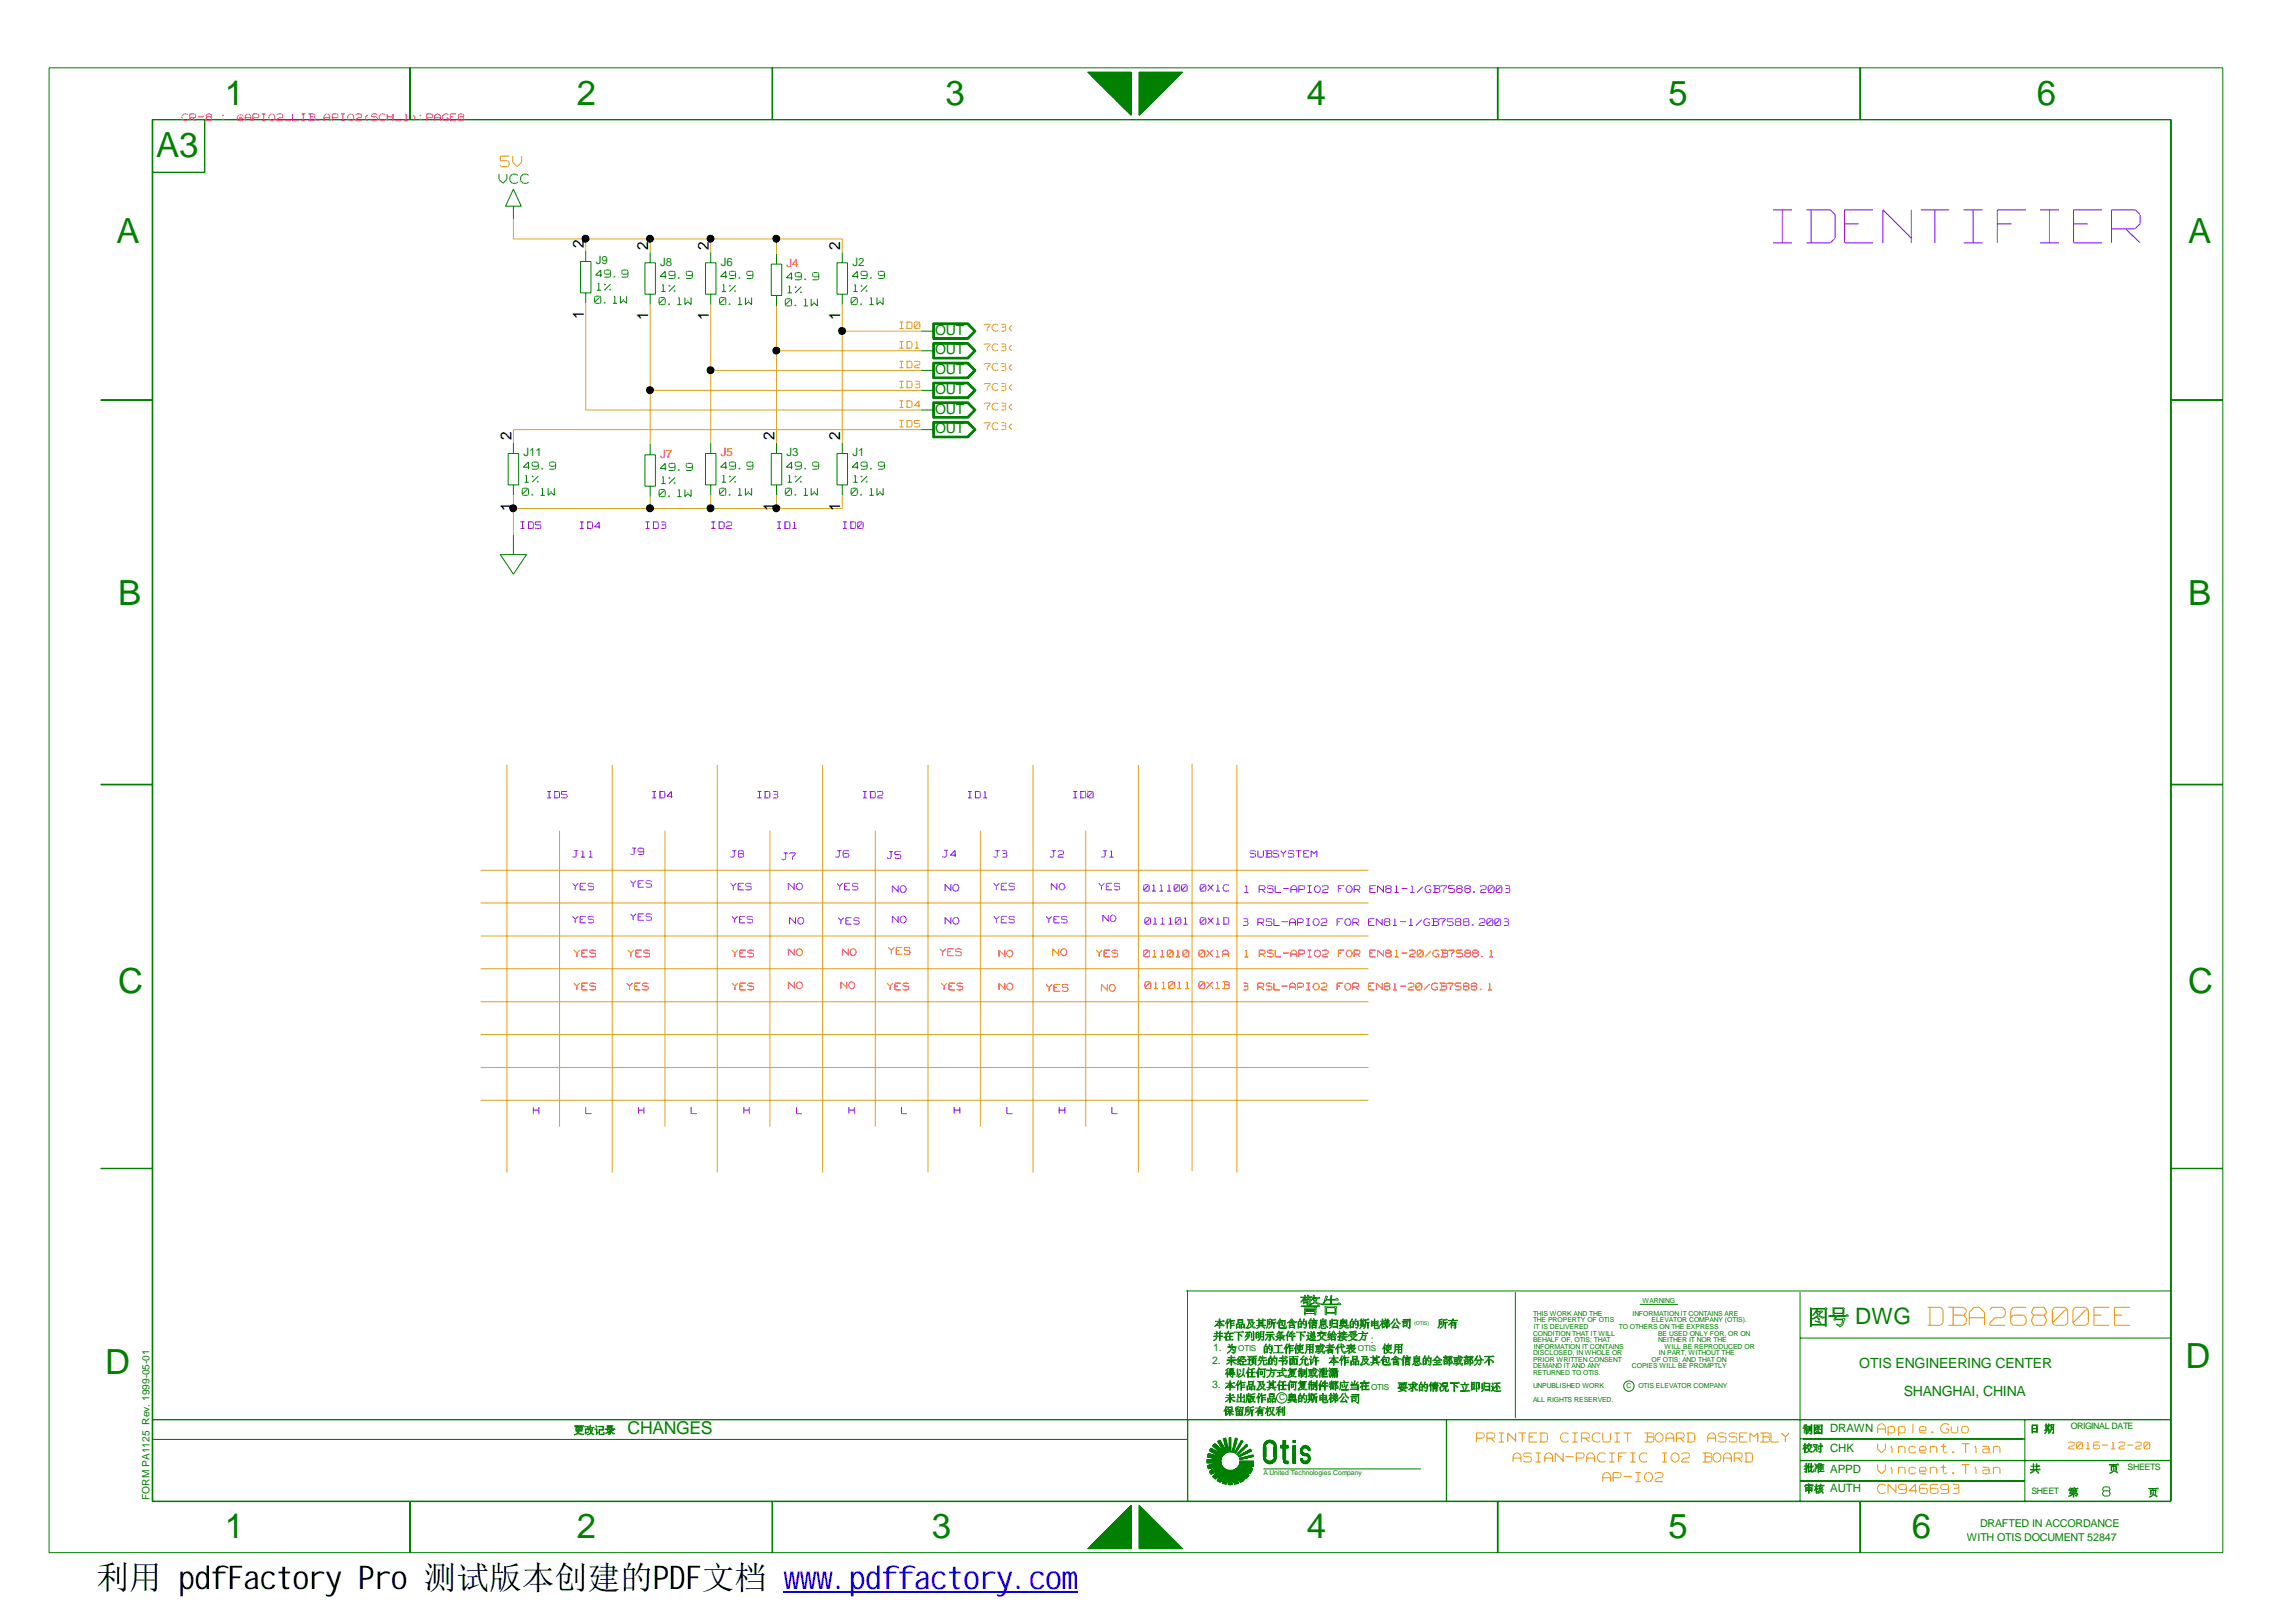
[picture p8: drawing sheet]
<svg xmlns="http://www.w3.org/2000/svg" width="297mm" height="210mm" viewBox="0 0 297 210" stroke-linecap="round" stroke-linejoin="round" font-family="sans-serif">
<defs><g id="words">
<text font-size="8.1" fill="#fff" x="229.4" y="32.3">IDENTIFIER</text>
<g font-size="4.5" fill="#008000">
<text x="29.1" y="13.6">1</text>
<text x="74.6" y="13.6">2</text>
<text x="122.3" y="13.6">3</text>
<text x="169.1" y="13.6">4</text>
<text x="215.9" y="13.6">5</text>
<text x="263.5" y="13.6">6</text>
<text x="20.2" y="20.4">A3</text>
<text x="15.1" y="31.4">A</text>
<text x="283.1" y="31.4">A</text>
<text x="15.3" y="78.2">B</text>
<text x="283.1" y="78.2">B</text>
<text x="15.3" y="128.5">C</text>
<text x="283.1" y="128.5">C</text>
<text x="13.6" y="177.8">D</text>
<text x="282.7" y="177.1">D</text>
<text x="29.1" y="199.1">1</text>
<text x="74.6" y="199.1">2</text>
<text x="120.6" y="199.1">3</text>
<text x="169.1" y="199.1">4</text>
<text x="215.9" y="199.1">5</text>
<text x="247.4" y="199.1">6</text>
</g>
<text font-size="4.4" fill="#fff" x="249.4" y="171.9">DBA26800EE</text>
<text font-size="4.2" x="12.5" y="205.6">利用 pdfFactory Pro 测试版本创建的PDF文档 www.pdffactory.com</text>
<text font-size="2.9" fill="#008000" x="240" y="171.3">DWG</text>
<text font-size="2.6" fill="#fff" x="64.7" y="21.8">5V</text>
<text font-size="2.3" fill="#008000" x="81.2" y="185.6">CHANGES</text>
<g font-size="2.2" fill="#fff">
<text x="64.6" y="23.9">VCC</text>
<text x="242.9" y="185.6">Apple.Guo</text>
<text x="191" y="186.8">PRINTED</text>
<text x="195.7" y="189.4">ASIAN-PACIFIC</text>
<text x="201.8" y="186.8">CIRCUIT</text>
<text x="207.3" y="192">AP-IO2</text>
<text x="212.7" y="186.8">BOARD</text>
<text x="214.7" y="189.4">IO2 BOARD</text>
<text x="220.8" y="186.8">ASSEMBLY</text>
<text x="242.9" y="188.2">Vincent.Tian</text>
<text x="242.9" y="190.9">Vincent.Tian</text>
<text x="242.9" y="193.5">CN946693</text>
<text x="272" y="193.8">8</text>
</g>
<text font-size="2.1" fill="#008000" x="170.9" y="177.6">,</text>
<g font-size="2">
<text x="75.5" y="32.1" transform="rotate(-90 75.5 32.1)">2</text>
<text x="83.9" y="32.3" transform="rotate(-90 83.9 32.3)">2</text>
<text x="91.7" y="32.3" transform="rotate(-90 91.7 32.3)">2</text>
<text x="108.7" y="32.3" transform="rotate(-90 108.7 32.3)">2</text>
<text x="75.5" y="41.2" transform="rotate(-90 75.5 41.2)">1</text>
<text x="83.9" y="41.4" transform="rotate(-90 83.9 41.4)">1</text>
<text x="91.7" y="41.4" transform="rotate(-90 91.7 41.4)">1</text>
<text x="108.7" y="41.4" transform="rotate(-90 108.7 41.4)">1</text>
<text x="66.2" y="57" transform="rotate(-90 66.2 57)">2</text>
<text x="100.2" y="57" transform="rotate(-90 100.2 57)">2</text>
<text x="108.7" y="57" transform="rotate(-90 108.7 57)">2</text>
<text x="66.2" y="66.1" transform="rotate(-90 66.2 66.1)">1</text>
<text x="100.2" y="66.1" transform="rotate(-90 100.2 66.1)">1</text>
<text x="108.7" y="66.1" transform="rotate(-90 108.7 66.1)">1</text>
</g>
<g font-size="1.8" fill="#fff">
<text x="76.9" y="39.4">0.1W</text>
<text x="77" y="36">49.9</text>
<text x="77.2" y="37.7">1%</text>
<text x="85.3" y="39.6">0.1W</text>
<text x="85.4" y="36.2">49.9</text>
<text x="85.6" y="37.9">1%</text>
<text x="93.1" y="39.6">0.1W</text>
<text x="93.2" y="36.2">49.9</text>
<text x="93.4" y="37.9">1%</text>
<text x="101.6" y="39.8">0.1W</text>
<text x="101.7" y="36.4">49.9</text>
<text x="101.9" y="38.1">1%</text>
<text x="110.1" y="39.6">0.1W</text>
<text x="110.2" y="36.2">49.9</text>
<text x="110.4" y="37.9">1%</text>
<text x="67.6" y="64.3">0.1W</text>
<text x="67.7" y="60.9">49.9</text>
<text x="67.9" y="62.6">1%</text>
<text x="85.3" y="64.4">0.1W</text>
<text x="85.4" y="61.1">49.9</text>
<text x="85.6" y="62.8">1%</text>
<text x="93.1" y="64.3">0.1W</text>
<text x="93.2" y="60.9">49.9</text>
<text x="93.4" y="62.6">1%</text>
<text x="101.6" y="64.3">0.1W</text>
<text x="101.7" y="60.9">49.9</text>
<text x="101.9" y="62.6">1%</text>
<text x="110.1" y="64.3">0.1W</text>
<text x="110.2" y="60.9">49.9</text>
<text x="110.4" y="62.6">1%</text>
</g>
<g font-size="1.8" fill="#008000">
<text x="121" y="43.3">OUT</text>
<text x="121" y="45.9">OUT</text>
<text x="121" y="48.4">OUT</text>
<text x="121" y="51">OUT</text>
<text x="121" y="53.5">OUT</text>
<text x="121" y="56.1">OUT</text>
<text x="240.5" y="177.1">OTIS ENGINEERING CENTER</text>
<text x="246.3" y="180.7">SHANGHAI, CHINA</text>
</g>
<g font-size="1.7" fill="#fff">
<text x="23.5" y="15.8">CR-</text>
<text x="26.5" y="15.8">8</text>
<text x="28.6" y="15.8">: @APIO2_LIB.APIO2(SCH_1):PAGE8</text>
<text x="127.3" y="45.5">7C3&lt;</text>
<text x="127.3" y="43">7C3&lt;</text>
<text x="127.3" y="50.6">7C3&lt;</text>
<text x="127.3" y="48.1">7C3&lt;</text>
<text x="127.3" y="53.2">7C3&lt;</text>
<text x="127.3" y="55.7">7C3&lt;</text>
<text x="101.1" y="111.4">J7</text>
<text x="114.8" y="111.2">J5</text>
<text x="121.9" y="111.1">J4</text>
<text x="102" y="115.3">NO</text>
<text x="102.2" y="119.7">NO</text>
<text x="115.4" y="115.6">NO</text>
<text x="115.4" y="119.6">NO</text>
<text x="122.3" y="115.5">NO</text>
<text x="122.3" y="119.7">NO</text>
<text x="160.7" y="119.9">3 RSL-APIO2</text>
<text x="161" y="115.6">1 RSL-APIO2</text>
<text x="172.9" y="119.9">FOR</text>
<text x="173.2" y="115.6">FOR</text>
<text x="177" y="119.9">EN81-1/GB7588.2003</text>
<text x="177.2" y="115.6">EN81-1/GB7588.2003</text>
<text x="74.3" y="124">YES</text>
<text x="81.2" y="124">YES</text>
<text x="94.7" y="124">YES</text>
<text x="102" y="123.8">NO</text>
<text x="109" y="123.8">NO</text>
<text x="114.9" y="123.6">YES</text>
<text x="121.6" y="123.8">YES</text>
<text x="129.2" y="124">NO</text>
<text x="136.2" y="123.8">NO</text>
<text x="141.8" y="124">YES</text>
<text x="148" y="124">011010</text>
<text x="155.1" y="124">0X1A</text>
<text x="161" y="124">1 RSL-APIO2</text>
<text x="173.2" y="124">FOR</text>
<text x="177.2" y="124">EN81-20/GB7588.1</text>
<text x="74.3" y="128.2">YES</text>
<text x="81.1" y="128.2">YES</text>
<text x="94.7" y="128.2">YES</text>
<text x="102" y="128.1">NO</text>
<text x="108.8" y="128.1">NO</text>
<text x="114.8" y="128.2">YES</text>
<text x="121.8" y="128.2">YES</text>
<text x="129.2" y="128.2">NO</text>
<text x="135.3" y="128.4">YES</text>
<text x="142.5" y="128.4">NO</text>
<text x="148.1" y="128.1">011011</text>
<text x="155.1" y="128.1">0X1B</text>
<text x="160.7" y="128.2">3 RSL-APIO2</text>
<text x="172.9" y="128.2">FOR</text>
<text x="177" y="128.2">EN81-20/GB7588.1</text>
<text x="267.6" y="187.7">2016-12-20</text>
</g>
<g font-size="1.6" fill="#fff">
<text x="116.4" y="45.2">ID1</text>
<text x="116.4" y="47.7">ID2</text>
<text x="116.4" y="42.6">ID0</text>
<text x="116.4" y="50.3">ID3</text>
<text x="116.4" y="52.8">ID4</text>
<text x="116.4" y="55.4">ID5</text>
<text x="67.4" y="68.5">ID5</text>
<text x="75" y="68.5">ID4</text>
<text x="83.5" y="68.5">ID3</text>
<text x="92" y="68.5">ID2</text>
<text x="100.5" y="68.5">ID1</text>
<text x="109.1" y="68.5">ID0</text>
<text x="70.8" y="103.4">ID5</text>
<text x="84.4" y="103.4">ID4</text>
<text x="98" y="103.4">ID3</text>
<text x="111.6" y="103.4">ID2</text>
<text x="125.2" y="103.4">ID1</text>
<text x="138.9" y="103.4">ID0</text>
<text x="74.1" y="111.1">J11</text>
<text x="81.6" y="110.7">J9</text>
<text x="94.5" y="111.1">J8</text>
<text x="108.1" y="111.1">J6</text>
<text x="128.6" y="111.1">J3</text>
<text x="135.8" y="111.1">J2</text>
<text x="142.5" y="111.1">J1</text>
<text x="161.7" y="111.1">SUBSYSTEM</text>
<text x="74.1" y="115.3">YES</text>
<text x="74.1" y="119.6">YES</text>
<text x="81.6" y="114.9">YES</text>
<text x="81.6" y="119.2">YES</text>
<text x="94.5" y="115.3">YES</text>
<text x="94.7" y="119.6">YES</text>
<text x="108.3" y="115.3">YES</text>
<text x="108.5" y="119.7">YES</text>
<text x="128.6" y="115.3">YES</text>
<text x="128.6" y="119.6">YES</text>
<text x="135.3" y="119.6">YES</text>
<text x="136" y="115.3">NO</text>
<text x="142.2" y="115.3">YES</text>
<text x="142.7" y="119.4">NO</text>
<text x="148" y="115.5">011100</text>
<text x="148.1" y="119.7">011101</text>
<text x="155.3" y="115.5">0X1C</text>
<text x="155.3" y="119.7">0X1D</text>
<text x="69" y="144.2">H</text>
<text x="75.8" y="144.2">L</text>
<text x="82.6" y="144.2">H</text>
<text x="89.4" y="144.2">L</text>
<text x="96.2" y="144.2">H</text>
<text x="103" y="144.2">L</text>
<text x="109.8" y="144.2">H</text>
<text x="116.6" y="144.2">L</text>
<text x="123.4" y="144.2">H</text>
<text x="130.3" y="144.2">L</text>
<text x="137" y="144.2">H</text>
<text x="143.8" y="144.2">L</text>
</g>
<g font-size="1.5" fill="#008000">
<text x="77.1" y="34.2">J9</text>
<text x="85.4" y="34.4">J8</text>
<text x="93.3" y="34.4">J6</text>
<text x="110.3" y="34.4">J2</text>
<text x="67.7" y="59.1">J11</text>
<text x="101.8" y="59.1">J3</text>
<text x="110.3" y="59.1">J1</text>
<text x="236.8" y="185.3">DRAWN</text>
<text x="236.8" y="187.9">CHK</text>
<text x="236.8" y="190.6">APPD</text>
<text x="236.8" y="193.1">AUTH</text>
</g>
<g font-size="1.5" fill="#f00">
<text x="101.8" y="34.6">J4</text>
<text x="85.4" y="59.2">J7</text>
<text x="93.3" y="59.1">J5</text>
</g>
<g font-size="1.4" fill="#008000">
<text x="177.3" y="173.8">:</text>
<text x="156.8" y="176.5">2.</text>
<text x="156.8" y="179.6">3.</text>
<text x="156.9" y="174.9">1.</text>
<text x="256.2" y="197.7">DRAFTED IN ACCORDANCE</text>
<text x="254.5" y="199.4">WITH OTIS DOCUMENT 52847</text>
</g>
<text font-size="1.3" fill="#008000" x="19.3" y="194.1" transform="rotate(-90 19.3 194.1)">FORM PA1125 Rev. 1999-05-01</text>
<g font-size="1.1" fill="#008000">
<text x="160.2" y="174.9">OTIS</text>
<text x="175.7" y="174.9">OTIS</text>
<text x="177.4" y="179.8">OTIS</text>
<text x="165.5" y="181.2">C</text>
<text x="267.9" y="184.9">ORIGINAL DATE</text>
<text x="275.3" y="190.2">SHEETS</text>
<text x="262.8" y="193.4">SHEET</text>
</g>
<g font-size=".9" fill="#008000">
<text x="198.3" y="172.9">CONDITION THAT IT WILL</text>
<text x="198.3" y="173.7">BEHALF OF, OTIS; THAT</text>
<text x="198.3" y="171.1">THE PROPERTY OF OTIS</text>
<text x="198.3" y="170.3">THIS WORK AND THE</text>
<text x="198.4" y="172">IT IS DELIVERED</text>
<text x="209.4" y="172">TO OTHERS ON THE EXPRESS</text>
<text x="211.2" y="170.3">INFORMATION IT CONTAINS ARE</text>
<text x="212.5" y="168.6">WARNING</text>
<text x="213.7" y="171.1">ELEVATOR COMPANY (OTIS).</text>
<text x="214.5" y="172.9">BE USED ONLY FOR, OR ON</text>
<text x="214.5" y="173.7">NEITHER IT NOR THE</text>
<text x="198.3" y="176.2">PRIOR WRITTEN CONSENT</text>
<text x="198.3" y="175.4">DISCLOSED, IN WHOLE OR</text>
<text x="198.3" y="177.9">RETURNED TO OTIS.</text>
<text x="198.3" y="177.1">DEMAND IT AND ANY</text>
<text x="198.3" y="179.6">UNPUBLISHED WORK</text>
<text x="198.4" y="174.6">INFORMATION IT CONTAINS</text>
<text x="210.4" y="179.6">C</text>
<text x="211.1" y="177.1">COPIES WILL BE PROMPTLY</text>
<text x="212" y="179.6">OTIS ELEVATOR COMPANY</text>
<text x="213.7" y="176.2">OF OTIS; AND THAT ON</text>
<text x="214.6" y="175.4">IN PART, WITHOUT THE</text>
<text x="215.3" y="174.6">WILL BE REPRODUCED OR</text>
<text x="198.3" y="181.4">ALL RIGHTS RESERVED.</text>
<text x="163.4" y="190.9">A United Technologies Company</text>
</g>
<text font-size=".7" fill="#008000" x="183" y="171.5">(OTIS)</text>
</g></defs>
<path d="M23.5 16.1h35.4" fill="none" stroke="#fff" stroke-width=".18"/>
<g fill="none" stroke="#ff8c00" stroke-width=".13">
<path d="M64.7 21.4l.2 .2M64.7 20.2v.6M64.8 20.8h.9M64.8 20.2h1.1M64.9 21.6h.8M65.7 20.8l.2 .2M65.9 21.4l-.2 .2M65.9 21.1v.3M66.3 21l.5 .5M66.3 20.2v.8M67.5 20.2v.8M67.5 21l-.6 .6"/>
<path d="M116.4 42.5h.5M116.4 41.7h.5M116.4 51.9h.5M116.4 52.7h.5M116.4 55.3h.5M116.4 54.4h.5M116.4 46.8h.5M116.4 47.6h.5M116.4 45.1h.5M116.4 44.2h.5M116.4 50.2h.5M116.4 49.3h.5"/>
<path d="M116.6 41.7v.8M116.6 44.3v.7M116.6 46.8v.8M116.6 49.4v.7M116.6 51.9v.8M116.6 54.5v.7M117.3 42.5h.5M117.3 41.7h.5M117.3 51.9h.5M117.3 52.7h.5M117.3 55.3h.5M117.3 54.4h.5"/>
<path d="M117.3 46.8h.5M117.3 47.6h.5M117.3 45.1h.5M117.3 44.2h.5M117.3 50.2h.5M117.3 49.3h.5M117.3 41.7v.8M117.3 44.3v.7M117.3 46.8v.8M117.3 49.4v.7M117.3 51.9v.8M117.3 54.5v.7"/>
<path d="M117.9 41.7l.1 .1M117.9 51.9l.1 .1M117.9 54.4l.1 .1M117.9 46.8l.1 .1M117.9 44.2l.1 .1M117.9 49.3l.1 .2M118 42.4l-.1 .1M118 52.6l-.1 .1M118 55.2l-.1 .1M118 47.5l-.1 .1M118 45l-.1 .1M118 50.1l-.1 .1"/>
<path d="M118 41.8v.6M118 44.4v.5M118 46.9v.6M118 49.5v.6M118 52v.6M118 54.6v.5M118.3 42.4l.1 .1M118.3 55.2l.1 .1M118.3 41.8v.6M118.3 47.6h.1M118.3 54.4v.4M118.3 52.5h.7"/>
<path d="M118.3 54.8h.5M118.3 54.4h.7M118.3 47.6h.7M118.4 41.7l-.1 .1M118.4 46.8l-.1 .1M118.4 45.1h.5M118.4 42.5h.4M118.4 41.7h.4M118.4 55.3h.4M118.4 46.8h.4M118.4 50.2h.4M118.4 49.3h.4"/>
<path d="M118.5 47.3l-.2 .2M118.5 49.7h.3M118.5 47.3h.3M118.6 44.2l-.1 .1M118.6 44.3v.7M118.8 41.8l-.5 .6M118.9 41.8h.1M118.9 41.7l.1 .1M118.9 54.8l.1 .1M118.9 46.8l.1 .1M118.9 49.3l.1 .2M118.9 51.9v.8"/>
<path d="M118.9 51.9l-.6 .6M118.9 49.8h.1M119 42.4l-.1 .1M119 55.2l-.1 .1M119 41.8v.6M119 46.9v.2M119 49.5h.1M119 49.9v.2M119 55v.1M119 47.1l-.1 .2M119 50.1l-.1 .1M119 49.6l-.1 .1"/>
<path d="M127.3 42v.1M127.3 44.5v.1M127.3 47v.2M127.3 49.6v.2M127.3 52.2v.1M127.3 54.7v.1M127.4 42h.7M127.4 52.2h.7M127.4 54.7h.7M127.4 47h.7M127.4 44.5h.7M127.4 49.6h.7"/>
<path d="M127.7 42.5v.4M127.7 45.1v.3M127.7 47.6v.3M127.7 50.2v.3M127.7 52.7v.4M127.7 55.3v.3M128.1 42.1l-.4 .4M128.1 52.3l-.4 .4M128.1 54.9l-.4 .3M128.1 47.2l-.4 .4M128.1 44.7l-.4 .3M128.1 49.8l-.4 .3"/>
<path d="M128.1 42v.1M128.1 44.5v.1M128.1 47v.2M128.1 49.6v.2M128.1 52.2v.1M128.1 54.7v.1M128.4 42.3v.3M128.4 44.8v.3M128.4 47.3v.3M128.4 49.9v.3M128.4 52.5v.3M128.4 55v.3"/>
<path d="M128.4 42.6l.2 .3M128.4 52.8l.2 .3M128.4 55.3l.2 .3M128.4 47.7l.2 .2M128.4 45.1l.2 .3M128.4 50.3l.2 .2M128.6 42l-.2 .2M128.6 52.2l-.2 .2M128.6 54.7l-.2 .3M128.6 47l-.2 .3M128.6 44.5l-.2 .3M128.6 49.6l-.2 .3"/>
<path d="M128.7 42h.2M128.7 42.9h.2M128.7 52.2h.2M128.7 53.1h.2M128.7 54.7h.2M128.7 55.6h.2M128.7 47h.2M128.7 47.9h.2M128.7 44.5h.2M128.7 45.4h.2M128.7 49.6h.2M128.7 50.5h.2"/>
<path d="M129 42l.1 .1M129 52.2l.1 .1M129 54.7l.1 .1M129 47l.1 .2M129 44.5l.1 .1M129 49.6l.1 .2M129.1 42.7l-.1 .2M129.1 52.9l-.1 .2M129.1 55.5l-.1 .1M129.1 47.8l-.1 .1M129.1 45.3l-.1 .1M129.1 50.4l-.1 .1"/>
<path d="M129.5 42h.5M129.5 42.9h.5M129.5 52.2h.5M129.5 53.1h.5M129.5 54.7h.5M129.5 55.6h.5M129.5 47h.5M129.5 47.9h.5M129.5 44.5h.5M129.5 45.4h.5M129.5 49.6h.5M129.5 50.5h.5"/>
<path d="M129.6 42.3h.4M129.6 52.5h.4M129.6 55.1h.4M129.6 47.4h.4M129.6 44.9h.4M129.6 50h.4M130 42l.1 .1M130 52.2l.1 .1M130 54.7l.1 .1M130 47l.1 .2M130 44.5l.1 .1M130 49.6l.1 .2"/>
<path d="M130 42.4l.1 .1M130 52.6l.1 .1M130 55.1l.1 .1M130 47.5l.1 .1M130 44.9l.1 .1M130 50.1h.1M130.1 42.1v.1M130.1 42.5v.2M130.1 44.7h.1M130.1 45.1v.1M130.1 47.2v.1M130.1 47.6v.2"/>
<path d="M130.1 49.8h.1M130.1 50.2v.1M130.1 52.3v.1M130.1 52.7v.2M130.1 54.9h.1M130.1 55.3v.1M130.1 42.7l-.1 .2M130.1 42.2l-.1 .1M130.1 52.9l-.1 .2M130.1 52.4l-.1 .1M130.1 55.5l-.1 .1M130.1 55l-.1 .1"/>
<path d="M130.1 47.8l-.1 .1M130.1 47.3l-.1 .1M130.1 45.3l-.1 .1M130.1 44.8l-.1 .1M130.1 50.4l-.1 .1M130.1 49.9l-.1 .1M130.5 52.7l.4 .4M130.5 55.2l.4 .4M130.5 47.6l.4 .3M130.5 45l.4 .4M130.5 50.1l.4 .4M130.5 42.5l.4 .4"/>
<path d="M130.9 42.1l-.3 .3M130.9 52.3l-.3 .3M130.9 54.8l-.3 .4M130.9 47.2l-.3 .3M130.9 44.6l-.3 .4M130.9 49.8l-.3 .3M249.4 169.2h1.6M249.4 171.5h1.6M249.7 169.2v2.3M251 169.2l.4 .3M251.4 169.6v1.6M251.4 171.2l-.4 .3"/>
<path d="M252.1 169.2h1.9M252.1 171.5h1.9M252.7 169.2v2.3M252.7 170.2h1.3M254 169.2l.4 .3M254 170.2l.4 .3M254.4 169.6v.2M254.4 170.6v.6M254.4 169.9l-.3 .3M254.4 171.2l-.4 .3M254.8 169.9v1.6M254.8 170.5h1.9"/>
<path d="M255.4 169.2l-.6 .7M255.4 169.2h.6M256.1 169.2l.7 .7M256.8 169.9v1.6M257.4 171.3v.2M257.5 171.5h1.9M257.7 169.2l-.3 .3M257.8 169.2h1.2M258.1 170.5l-.7 .7M258.1 170.5h.9M259.1 169.2l.3 .3M259.4 169.6v.6"/>
<path d="M259.4 170.2l-.3 .3M260.1 171.2l.3 .3M260.1 169.6v1.6M260.4 170.2l-.2 .3M260.4 169.2l-.3 .3M260.5 170.2h1.2M260.5 169.2h1.6M260.5 171.5h1.2M261.8 170.2l.3 .3M262.1 170.6v.6M262.1 171.2l-.3 .3M263.1 169.2l-.3 .7 .3 .3-.3 .7 .3 .6"/>
<path d="M263.1 170.2h1.3M263.1 169.2h1.3M263.1 171.5h1.3M264.5 169.2l.3 .7-.3 .3 .3 .7-.3 .6M265.5 171.2l.3 .3M265.5 169.6v1.6M265.8 169.2l-.3 .3M265.9 169.2h1.2M265.9 171.5h1.2M267.1 169.6l-1.5 1.6M267.2 169.5h.3M267.2 169.2l.3 .3"/>
<path d="M267.5 171.2l-.3 .3M267.5 169.6v1.6M268.2 171.2l.3 .3M268.2 169.6v1.6M268.5 169.2l-.3 .3M268.5 169.2h1.3M268.5 171.5h1.3M269.8 169.6l-1.6 1.6M269.8 169.5h.3M269.8 169.2l.4 .3M270.2 171.2l-.4 .3M270.2 169.6v1.6"/>
<path d="M270.9 169.2h2M270.9 169.2v2.3M270.9 170.2h1M270.9 171.5h2M273.6 169.2h1.9M273.6 169.2v2.3M273.6 170.2h.9M273.6 171.5h1.9M191 185.4h.8M191 185.5v1.1M191.1 186.1h.7M191.9 185.4l.1 .2"/>
<path d="M192 185.9l-.1 .2M192 185.6v.3M192.4 185.4h.8M192.4 185.5v1.1M192.4 186.1h.8M192.9 186.2l.5 .4M193.2 185.4l.2 .2M193.4 185.9l-.2 .2M193.4 185.6v.3M193.9 185.4h.7M193.9 186.6h.7M194.2 185.5v1.1"/>
<path d="M195.1 185.4l.9 1M195.1 185.5v1.1M195.7 188.4v.8M195.8 188.7h.9M196.1 185.4v1.2M196.1 188l-.4 .4M196.1 188h.3M196.4 185.4h1M196.4 188l.4 .4M196.8 188.4v.8M196.9 185.5v1.1M197.1 188.2v.1"/>
<path d="M197.1 188.4l.2 .1M197.1 189l.2 .2M197.3 188l-.2 .1M197.3 188h.6M197.3 189.2h.6M197.3 188.5h.6M197.8 185.4h1M197.8 185.5v1.1M197.9 186.6h.9M197.9 185.9h.4M198 188l.1 .2M198 188.5l.1 .2"/>
<path d="M198.1 188.7v.3M198.1 189l-.1 .2M198.7 188h.6M198.7 189.2h.6M199 188.1v1.1M199.2 185.4h.8M199.2 186.6h.8M199.3 185.5v1.1M199.9 188.4v.8M199.9 188.7h.9M200 185.4l.2 .2M200.2 186.5l-.2 .1"/>
<path d="M200.2 185.6v.8M200.2 188l-.3 .4M200.2 188h.3M200.5 188l.4 .4M200.9 188.4v.8M201.2 188l1 1M201.2 188.1v1.1M201.9 185.8v.4M201.9 186.3l.3 .3M202.2 185.4l-.3 .4M202.2 188v1.2M202.3 185.4h.4"/>
<path d="M202.3 186.6h.4M202.6 188.5h1M202.7 185.4l.2 .2M202.9 186.5l-.2 .1M203.4 185.4h.7M203.4 186.6h.7M203.8 185.5v1.1M203.9 188h.8M203.9 188.1v1.1M204 188.7h.7M204.6 185.4h.8M204.6 185.5v1.1"/>
<path d="M204.6 186.1h.8M204.8 188l.1 .2M204.9 188.5l-.1 .2M204.9 188.2v.3M205.1 186.2l.5 .4M205.3 188.4v.8M205.3 188.7h.9M205.4 185.4l.2 .2M205.6 185.9l-.2 .2M205.6 185.6v.3M205.6 188l-.3 .4M205.7 188h.2"/>
<path d="M206 188l.3 .4M206 185.8v.4M206 186.3l.3 .3M206.3 188.4v.8M206.3 185.4l-.3 .4M206.4 185.4h.4M206.4 186.6h.4M206.7 188.4v.4M206.7 188.9l.3 .3M206.8 185.4l.2 .2M207 186.5l-.2 .1M207 188l-.3 .4"/>
<path d="M207.1 188h.4M207.1 189.2h.4M207.3 186.5l.2 .1M207.3 185.4v1M207.3 190.9v.8M207.4 191.2h.9M207.5 188l.2 .2M207.6 186.6h.6M207.7 189l-.2 .2M207.7 190.6l-.4 .3M207.7 190.6h.3M208 190.6l.4 .3"/>
<path d="M208.2 188h.7M208.2 189.2h.7M208.4 186.5l-.2 .1M208.4 185.4v1M208.4 190.9v.8M208.5 188.1v1.1M208.7 190.6h.8M208.7 190.6v1.1M208.7 191.2h.8M208.9 185.4h.6M208.9 186.6h.6M209.2 185.5v1.1"/>
<path d="M209.4 188h1M209.4 188.1v1.1M209.4 188.5h.5M209.5 190.6l.2 .1M209.7 191.1l-.2 .1M209.7 190.8v.2M210.1 185.4h1M210.1 191.1h1M210.6 185.5v1.1M210.9 188h.7M210.9 189.2h.7M211.2 188.1v1.1"/>
<path d="M211.6 190.6h.7M211.6 191.7h.7M211.9 190.6v1.1M212.1 188.4v.4M212.1 188.9l.3 .3M212.4 188l-.3 .4M212.5 188h.4M212.5 189.2h.4M212.8 185.4h.9M212.8 186.6h.9M212.8 191.4l.3 .3M212.8 190.9v.5"/>
<path d="M212.9 188l.2 .2M213.1 189l-.2 .2M213.1 185.5v1.1M213.1 190.6l-.3 .3M213.1 190.6h.3M213.1 191.7h.3M213.1 185.9h.6M213.4 190.6l.4 .3M213.8 185.4l.2 .2M213.8 185.9l.2 .2M213.8 190.9v.5M213.8 191.4l-.4 .3"/>
<path d="M214 185.8l-.2 .1M214 185.6v.1M214 186.2v.2M214 186.5l-.2 .1M214.1 186.3l.4 .3M214.1 185.8v.4M214.1 191.6v.1M214.2 191.7h.9M214.3 190.6l-.2 .1M214.3 190.6h.6M214.5 191.2l-.4 .4M214.5 185.4l-.4 .4"/>
<path d="M214.5 185.4h.3M214.5 186.6h.3M214.5 191.2h.4M214.8 185.4l.3 .4M215 190.6l.1 .1M215 188h.7M215 189.2h.7M215.1 185.8v.4M215.1 190.8v.2M215.1 191.1l-.1 .1M215.1 186.3l-.3 .3M215.3 188.1v1.1"/>
<path d="M215.5 185.8v.8M215.6 186.1h.9M215.9 185.4l-.4 .4M215.9 185.4h.3M216.2 185.4l.3 .4M216.2 188.9l.3 .3M216.2 188.4v.4M216.5 185.8v.8M216.5 188l-.3 .4M216.6 188h.2M216.6 189.2h.2M216.9 185.4h.8"/>
<path d="M216.9 185.5v1.1M216.9 188l.3 .4M216.9 186.1h.8M217.2 188.4v.4M217.2 188.9l-.3 .3M217.4 186.2l.5 .4M217.6 189.1v.1M217.6 189.2h1M217.7 185.4l.2 .2M217.7 188l-.1 .2M217.8 188h.6M217.9 185.9l-.2 .2"/>
<path d="M217.9 185.6v.3M217.9 188.7l-.3 .3M217.9 188.7h.5M218.2 185.4h.8M218.2 186.6h.8M218.4 188l.2 .2M218.4 185.5v1.1M218.6 188.2v.3M218.6 188.5l-.2 .2M219.1 185.4l.1 .2M219.2 186.5l-.1 .1M219.2 185.6v.8"/>
<path d="M220.3 188h.9M220.3 189.2h.9M220.6 188.1v1.1M220.6 188.5h.6M220.9 185.8v.8M221 186.1h.9M221.3 188l.1 .2M221.3 188.5l.1 .2M221.3 185.4l-.4 .4M221.3 185.4h.3M221.4 188.4l-.1 .1M221.4 188.2v.1"/>
<path d="M221.4 188.7v.3M221.4 189l-.1 .2M221.6 185.4l.4 .4M221.6 188.9l.4 .3M221.6 188.4v.4M222 185.8v.8M222 188l-.4 .4M222 188h.2M222 189.2h.2M222.3 185.6v.1M222.3 185.8l.2 .1M222.3 186.5l.2 .1"/>
<path d="M222.3 188l.3 .4M222.5 185.4l-.2 .2M222.5 185.4h.6M222.5 186.6h.6M222.5 185.9h.6M222.6 188.4v.4M222.6 188.9l-.3 .3M223 188.4v.8M223 188.7h.9M223.1 185.4l.2 .2M223.1 185.9l.2 .2M223.3 186.2v.2"/>
<path d="M223.3 186.5l-.2 .1M223.3 188l-.3 .4M223.4 188h.2M223.6 188l.4 .4M223.7 185.6v.1M223.7 185.8l.2 .1M223.7 186.5l.2 .1M223.9 185.4l-.2 .2M223.9 185.4h.6M223.9 186.6h.6M223.9 185.9h.6M224 188.4v.8"/>
<path d="M224.4 188h.8M224.4 188.1v1.1M224.4 188.7h.8M224.5 185.4l.2 .2M224.5 185.9l.2 .2M224.7 186.2v.2M224.7 186.5l-.2 .1M224.9 188.7l.5 .5M225 185.4h1.1M225 185.5v1.1M225.1 186.6h1M225.1 185.9h.5"/>
<path d="M225.2 188l.2 .2M225.4 188.5l-.2 .2M225.4 188.2v.3M225.7 188h.8M225.7 189.2h.8M225.9 188.1v1.1M226.4 185.4l.5 .5M226.4 185.5v1.1M226.6 188l.1 .2M226.7 189l-.1 .2M226.7 188.2v.8M227.4 185.5v1.1"/>
<path d="M227.4 185.4l-.5 .5M227.8 185.4h.9M227.8 186.6h.9M228.1 185.5v1.1M228.1 185.9h.6M228.8 185.4l.1 .2M228.8 185.9l.1 .2M228.9 185.8l-.1 .1M228.9 185.6v.1M228.9 186.2v.2M228.9 186.5l-.1 .1M229.1 185.4v1.2"/>
<path d="M229.2 186.6h.9M230.5 185.4l.4 .5M231 186v.6M231.5 185.4l-.5 .5M242.9 190.2l.5 .5M242.9 184.6v.8M242.9 186.8v.7M242.9 189.5v.7M242.9 192.5v.4M242.9 187.5l.5 .5M242.9 192.9l.3 .4M243 184.9h.9"/>
<path d="M243.2 184.2l-.3 .4M243.2 192.1l-.3 .3M243.3 184.2h.2M243.3 193.3h.4M243.3 192.1h.4M243.6 184.2l.3 .4M243.8 192.1l.1 .1M243.9 193.1l-.1 .2M243.9 184.6v.8M243.9 186.8v.7M243.9 189.5v.7M243.9 190.2l-.5 .5"/>
<path d="M243.9 187.5l-.5 .5M244.3 184.6v1.2M244.3 192.1v1.2M244.3 192.1l.9 1M244.3 185.3l.1 .1M244.4 184.6l-.1 .1M244.5 185.4h.4M244.5 184.6h.4M244.6 189.9h.2M244.6 190h.2M244.6 187.2h.2M244.6 187.3h.2"/>
<path d="M244.8 187.4v.6M244.8 190.1v.6M244.9 184.6l.2 .2M245.1 185.3l-.2 .1M245.1 184.8v.4M245.3 192.1v1.2M245.6 192.6l.2 .2M245.6 184.6v1.2M245.6 187.2v.8M245.6 189.9v.8M245.6 192.3v.2M245.6 193.3h.8"/>
<path d="M245.7 185.3l.1 .1M245.8 189.9l-.1 .1M245.8 187.2l-.1 .1M245.8 184.6l-.1 .1M245.8 192.1l-.2 .1M245.8 185.4h.5M245.8 189.9h.5M245.8 187.2h.5M245.8 184.6h.5M245.8 192.1h.6M245.8 192.8h.6M246.3 187.2l.2 .1"/>
<path d="M246.3 189.9l.2 .1M246.3 184.6l.2 .2M246.5 185.3l-.2 .1M246.5 192.1l.1 .1M246.5 184.8v.4M246.5 187.4v.6M246.5 190.1v.6M246.6 192.6l-.1 .2M246.6 193.1l-.1 .2M246.6 192.3v.8M247 187.8l.1 .2M247 190.6l.1 .1"/>
<path d="M247 187.4v.4M247 190.1v.4M247 192.9h1M247.1 189.9l-.1 .1M247.1 187.2l-.1 .1M247.2 188h.4M247.2 189.9h.4M247.2 190.7h.4M247.2 187.2h.4M247.5 184.2v1.2M247.6 189.9l.2 .1M247.6 187.2l.2 .1"/>
<path d="M247.8 190.6l-.2 .1M247.8 187.8l-.2 .2M247.8 192.1l-.8 .8M247.8 192.1v1.2M248.3 190.6l.2 .1M248.3 187.8l.2 .2M248.3 185.3l.2 .1M248.3 193.1l.2 .2M248.3 184.8v.4M248.3 187.4v.4M248.3 190.1v.4M248.3 192.3v.8"/>
<path d="M248.4 190.4h.7M248.4 187.7h.7M248.4 185.1h.7M248.5 189.9l-.2 .1M248.5 187.2l-.2 .1M248.5 184.6l-.2 .2M248.5 192.6l-.1 .1M248.5 192.1l-.2 .1M248.5 185.4h.7M248.5 188h.7M248.5 189.9h.5M248.5 190.7h.7"/>
<path d="M248.5 187.2h.5M248.5 184.6h.5M248.5 193.3h.6M248.5 192.6h.6M248.5 192.1h.8M249 189.9l.2 .1M249 187.2l.2 .1M249 184.6l.2 .2M249.2 184.8v.3M249.2 187.4v.3M249.2 190.1v.3M249.2 192.6l.1 .2"/>
<path d="M249.3 192.8v.3M249.3 193.1l-.1 .2M249.7 193.1l.2 .2M249.7 187.2v.8M249.7 189.9v.8M249.7 192.3v.8M249.9 192.6l-.1 .1M249.9 189.9l-.1 .1M249.9 187.2l-.1 .1M249.9 185.3h.1M249.9 185.3v.1M249.9 192.1l-.2 .1"/>
<path d="M249.9 185.4h.1M249.9 189.9h.5M249.9 187.2h.5M249.9 193.3h.6M249.9 192.6h.6M249.9 192.1h.8M250.1 185.3v.1M250.4 189.9l.2 .1M250.4 187.2l.2 .1M250.6 192.6l.1 .2M250.6 187.4v.6M250.6 190.1v.6"/>
<path d="M250.7 192.8v.3M250.7 193.1l-.1 .2M251.1 189.9h.7M251.1 187.2h.7M251.1 192.6l.1 .2M251.1 184.6v.5M251.1 192.3v.2M251.1 185.1l.3 .3M251.1 193.3h.8M251.2 192.1l-.1 .1M251.3 192.1h.6M251.3 192.8h.6"/>
<path d="M251.4 190.6l.2 .1M251.4 184.2l-.3 .4M251.4 187.8l.2 .2M251.4 186.8v1M251.4 189.5v1M251.5 185.4h.4M251.5 184.2h.4M251.6 188h.2M251.6 190.7h.2M251.8 184.9h.3M251.9 190.6l-.1 .1M251.9 187.8l-.1 .2"/>
<path d="M251.9 184.2l.2 .2M251.9 192.1l.2 .1M252.1 192.6l-.2 .2M252.1 193.1l-.2 .2M252.1 185.3l-.2 .1M252.1 184.9v.3M252.1 192.3v.8M252.4 185.3l.2 .1M252.4 184.6v.6M252.6 190.6h.1M252.6 187.9v.1M252.6 190.6v.1"/>
<path d="M252.6 187.8h.1M252.6 185.4h.5M252.6 188h.1M252.6 190.7h.1M252.6 193.3h.6M252.6 192.1h.6M252.8 187.8v.2M252.8 190.6v.1M252.8 192.6h.4M253.2 185.3l-.1 .1M253.3 192.1l.1 .1M253.3 184.6v.7"/>
<path d="M253.3 192.6l.1 .2M253.4 192.3v.1M253.4 192.8v.3M253.4 193.1l-.1 .2M253.4 192.4l-.1 .2M253.8 185.3l.2 .1M253.8 189.5h1M253.8 186.8h1M253.8 184.8v.4M254 184.6l-.2 .2M254 185.4h.4M254 184.6h.4"/>
<path d="M254.3 186.9v1.1M254.3 189.6v1.1M254.5 184.6l.1 .2M254.6 185.3l-.1 .1M254.6 184.8v.4M255.5 189.9h.2M255.5 190h.2M255.5 187.2h.2M255.5 187.3h.2M255.7 187.4v.6M255.7 190.1v.6M256.5 187.7v.1"/>
<path d="M256.5 190.4v.1M256.5 190.6l.2 .1M256.5 189.9h.6M256.5 187.8l.2 .2M256.5 187.2h.6M256.7 190.2l-.2 .2M256.7 187.5l-.2 .2M256.7 188h.4M256.7 190.7h.4M256.7 190.2h.6M256.7 187.5h.6M257.2 189.9l.1 .1"/>
<path d="M257.2 187.2l.1 .1M257.3 190.6l-.1 .1M257.3 187.8l-.1 .2M257.3 187.4v.4M257.3 190.1v.4M257.4 190.6l.1 .1M257.4 187.9l.1 .1M257.9 187.2v.8M257.9 189.9v.8M258.1 189.9l-.2 .1M258.1 187.2l-.2 .1M258.1 189.9h.4"/>
<path d="M258.1 187.2h.4M258.6 189.9l.1 .1M258.6 187.2l.1 .1M258.7 187.4v.6M258.7 190.1v.6M267.6 187.4v.1M267.6 187.5h.8M267.7 186.6l-.1 .1M267.8 186.6h.4M267.8 187.1l-.2 .3M267.9 187.1h.3M268.2 186.6l.2 .1"/>
<path d="M268.4 187l-.2 .1M268.4 186.8v.2M268.6 187.4l.2 .1M268.6 186.8v.5M268.8 186.6l-.2 .1M268.8 186.6h.4M268.8 187.5h.4M269.2 186.8l-.5 .5M269.3 186.7h.1M269.3 186.6l.1 .1M269.4 187.4l-.1 .1M269.4 186.8v.5"/>
<path d="M269.9 187.5h.5M270.1 186.6l-.1 .1M270.1 186.7v.8M270.8 187.4l.2 .1M270.8 186.8v.5M271 187l-.1 .1M271 186.6l-.2 .1M271 186.6h.6M271 187.5h.4M271 187h.4M271.5 187l.1 .1M271.6 187.2v.1"/>
<path d="M271.6 187.4l-.1 .1M271.9 187h.8M273.1 187.5h.5M273.4 186.6l-.1 .1M273.4 186.7v.8M274.1 187.4v.1M274.2 187.5h.7M274.2 186.6l-.1 .1M274.3 186.6h.4M274.4 187.1l-.3 .3M274.4 187.1h.3M274.7 186.6l.2 .1"/>
<path d="M274.9 186.8v.2M274.9 187l-.2 .1M275.2 187h.8M276.3 187.4v.1M276.3 187.5h.7M276.4 186.6l-.1 .1M276.4 186.6h.5M276.5 187.1l-.2 .3M276.6 187.1h.3M276.9 186.6l.1 .1M277 186.8v.2M277 187l-.1 .1"/>
<path d="M277.4 187.4l.1 .1M277.4 186.8v.5M277.5 186.6l-.1 .1M277.5 186.6h.5M277.5 187.5h.5M278 186.8l-.6 .5M278 186.7h.1M278 186.6l.1 .1M278.1 187.4l-.1 .1M278.1 186.8v.5"/>
</g>
<g fill="none" stroke="#008000" stroke-width=".13">
<path d="M6.3 8.8h281.3v192.1h-281.3zM19.7 15.5v178.8h261.1v-178.8M26.5 15.5v6.8M26.5 15.5v6.8h-6.8M53 8.8v6.7M53.1 8.8v6.7M99.9 8.8v6.7M140.7 9.3h5.6v5.6zM140.8 9.3v.1M140.9 9.3v.2M141 9.3v.2M141 9.3v.3"/>
<path d="M141.1 9.3v.4M141.2 9.3v.5M141.3 9.3v.6M141.4 9.3v.6M141.4 9.3v.7M141.5 9.3v.8M141.6 9.3v.9M141.6 9.3v1M141.7 9.3v1M141.8 9.3v1.1M141.9 9.3v1.1M141.9 9.3v1.2"/>
<path d="M141.9 9.3v1.3M142 9.3v1.3M142.1 9.3v1.4M142.2 9.3v1.5M142.2 9.3v1.6M142.3 9.3v1.6M142.4 9.3v1.6M142.4 9.3v1.7M142.5 9.3v1.8M142.6 9.3v1.8M142.6 9.3v1.9M142.7 9.3v2"/>
<path d="M142.8 9.3v2.1M142.9 9.3v2.1M142.9 9.3v2.2M143 9.3v2.3M143 9.3v2.4M143.1 9.3v2.4M143.2 9.3v2.5M143.3 9.3v2.5M143.3 9.3v2.6M143.3 9.3v2.7M143.4 9.3v2.7M143.5 9.3v2.8"/>
<path d="M143.6 9.3v2.9M143.7 9.3v3M143.8 9.3v3M143.8 9.3v3.1M143.8 9.3v3.2M143.9 9.3v3.2M144 9.3v3.3M144.1 9.3v3.4M144.2 9.3v3.5M144.3 9.3v3.5M144.3 9.3v3.6M144.4 9.3v3.7"/>
<path d="M144.5 9.3v3.8M144.6 9.3v3.9M144.7 9.3v3.9M144.7 9.3v4M144.8 9.3v4.1M144.9 9.3v4.2M144.9 9.3v4.3M145 9.3v4.3M145.1 9.3v4.4M145.2 9.3v4.4M145.2 9.3v4.5M145.2 9.3v4.6"/>
<path d="M145.3 9.3v4.6M145.4 9.3v4.7M145.5 9.3v4.8M145.5 9.3v4.9M145.6 9.3v4.9M145.7 9.3v4.9M145.7 9.3v5M145.8 9.3v5.1M145.9 9.3v5.1M145.9 9.3v5.2M146 9.3v5.3M146.1 9.3v5.4"/>
<path d="M146.2 9.3v5.4M146.2 9.3v5.5M146.3 9.3v5.6M147.4 9.3h5.6l-5.6 5.6zM147.4 9.3v5.6M147.5 9.3v5.5M147.5 9.3v5.4M147.6 9.3v5.4M147.7 9.3v5.4M147.7 9.3v5.3M147.8 9.3v5.2M147.9 9.3v5.1"/>
<path d="M148 9.3v5.1M148 9.3v5M148 9.3v4.9M148.1 9.3v4.9M148.2 9.3v4.9M148.2 9.3v4.8M148.3 9.3v4.8M148.3 9.3v4.7M148.4 9.3v4.6M148.5 9.3v4.6M148.5 9.3v4.5M148.5 9.3v4.4"/>
<path d="M148.6 9.3v4.4M148.7 9.3v4.3M148.8 9.3v4.3M148.8 9.3v4.2M148.9 9.3v4.1M149 9.3v4M149.1 9.3v3.9M149.2 9.3v3.8M149.3 9.3v3.7M149.4 9.3v3.7M149.4 9.3v3.6M149.4 9.3v3.5"/>
<path d="M149.5 9.3v3.5M149.6 9.3v3.5M149.6 9.3v3.4M149.7 9.3v3.3M149.8 9.3v3.2M149.9 9.3v3.2M149.9 9.3v3.1M149.9 9.3v3M150 9.3v3M150.1 9.3v2.9M150.2 9.3v2.9M150.2 9.3v2.8"/>
<path d="M150.3 9.3v2.7M150.4 9.3v2.7M150.4 9.3v2.6M150.5 9.3v2.5M150.6 9.3v2.4M150.7 9.3v2.4M150.7 9.3v2.3M150.8 9.3v2.2M150.8 9.3v2.1M150.9 9.3v2.1M151 9.3v2.1M151 9.3v2"/>
<path d="M151.1 9.3v1.9M151.2 9.3v1.8M151.3 9.3v1.8M151.3 9.3v1.7M151.3 9.3v1.6M151.4 9.3v1.6M151.5 9.3v1.6M151.5 9.3v1.5M151.6 9.3v1.5M151.6 9.3v1.4M151.7 9.3v1.3M151.8 9.3v1.3"/>
<path d="M151.8 9.3v1.2M151.8 9.3v1.1M151.9 9.3v1.1M152 9.3v1M152.1 9.3v1M152.1 9.3v.9M152.2 9.3v.8M152.3 9.3v.7M152.4 9.3v.6M152.5 9.3v.5M152.6 9.3v.4M152.7 9.3v.4"/>
<path d="M152.7 9.3v.3M152.7 9.3v.2M152.8 9.3v.2M152.9 9.3v.2M152.9 9.3v.1M153 9.3v.1M193.7 8.8v6.7M193.8 8.8v6.7M240.6 8.8v6.7M240.7 8.8v6.7M19.7 22.3h6.8M64.6 23.2l.4 .5"/>
<path d="M64.6 22.5v.7M65.6 22.5v.7M65.6 23.2l-.5 .5M66 22.9v.4M66 23.4l.3 .3M66.3 22.5l-.3 .4M66.3 22.5h.5M66.3 23.7h.5M66.4 26.7v1.7M66.4 24.5l1 2.2h-2zM66.8 22.5l.2 .2M67 23.6l-.2 .1"/>
<path d="M67.4 23.4l.3 .3M67.4 22.9v.4M67.7 22.5l-.3 .4M67.7 22.5h.5M67.7 23.7h.5M68.2 22.5l.2 .2M68.4 23.6l-.2 .1M75.1 33.8h1.4v4.1h-1.4zM75.8 32.5v1.3M75.8 37.9v1.4M76.9 39.1l.1 .2M76.9 38.5v.6"/>
<path d="M77 38.3l-.1 .2M77.1 39.3h.5M77.1 35.6h.8M77.1 38.3h.5M77.2 37.6h.6M77.5 36.6l-.2 .2M77.5 36.7v.8M77.6 38.5l-.6 .6M77.6 38.5h.1M77.6 38.3l.1 .2M77.7 39.1l-.1 .2M77.7 35v.9"/>
<path d="M77.7 38.5v.6M77.7 34.9l-.7 .7M78.1 39.2v.1M78.1 39.1h.1M78.2 35.1v.2M78.2 36.8v.1M78.2 35.9h.6M78.2 35.3l.1 .2M78.2 36.8h.1M78.2 39.3h.1M78.2 36.9h.1M78.3 39.1v.2"/>
<path d="M78.3 34.9l-.1 .2M78.3 36.8v.1M78.4 35.5h.4M78.4 34.9h.4M78.9 34.9l.1 .2M78.9 37.4h.1M78.9 37.5v.1M78.9 37.6h.1M79 35.4l-.1 .1M79 35.1v.6M79 37.4v.2M79 35.7l-.1 .2"/>
<path d="M79 36.8l-.8 .8M79.3 39.3h.5M79.4 35.8v.1M79.4 35.7h.1M79.5 35.9h.1M79.5 35.7v.2M79.5 38.4v.8M79.5 38.3l-.1 .2M80.3 38.3v.9M80.4 35.3l.2 .2M80.4 35.1v.2M80.4 35.9h.7"/>
<path d="M80.6 34.9l-.2 .2M80.6 35.5h.5M80.6 34.9h.5M80.6 38.9l-.3 .4M80.6 38.7v.1M80.6 38.9l.5 .4M81.1 38.3v.9M81.1 34.9l.1 .2M81.2 35.4l-.1 .1M81.2 35.7l-.1 .2M81.2 35.1v.6M83.4 34h1.4v4.1h-1.4z"/>
<path d="M84.1 32.7v1.3M84.1 38.1v1.3M85.3 39.3l.1 .1M85.3 38.7v.6M85.4 38.5l-.1 .1M85.4 39.4h.5M85.4 35.8h.8M85.4 38.5h.5M85.6 37.7h.5M85.8 36.8l-.1 .1M85.8 36.8v.9M85.9 38.7l-.6 .6"/>
<path d="M85.9 38.6h.1M85.9 38.5l.2 .1M86.1 39.3l-.2 .1M86.1 35.2v.8M86.1 38.7v.6M86.1 35.1l-.7 .7M86.5 39.3h.1M86.5 39.3v.1M86.5 36.9h.1M86.5 36h.7M86.5 39.4h.1M86.5 35.3v.1"/>
<path d="M86.5 37v.1M86.5 35.5l.2 .2M86.6 37.1h.1M86.6 39.3v.1M86.7 36.9v.2M86.7 35.1l-.2 .1M86.7 35.7h.5M86.7 35.1h.5M87.2 37.6h.1M87.2 37.6v.1M87.2 35.1l.1 .1M87.2 37.7h.1"/>
<path d="M87.3 35.5l-.1 .2M87.3 35.3v.6M87.3 37.6v.1M87.3 35.9l-.1 .1M87.3 36.9l-.8 .8M87.6 39.4h.6M87.8 35.9h.1M87.8 36h.1M87.9 35.9v.1M87.9 38.5v.9M87.9 38.5l-.1 .1M88.6 38.5v.9"/>
<path d="M88.8 36h.6M88.8 35.5l.1 .2M88.8 35.3v.1M88.9 35.1l-.1 .1M88.9 35.7h.5M88.9 35.1h.5M88.9 39.1l-.3 .3M89 38.9v.1M89 39l.4 .4M89.4 38.5v.9M89.5 35.1l.1 .1M89.5 35.5v.2"/>
<path d="M89.6 35.9l-.1 .1M89.6 35.3v.6M91.3 34h1.3v4.1h-1.3zM91.9 32.7v1.3M91.9 38.1v1.3M93.1 39.3l.1 .1M93.1 38.7v.6M93.2 38.5l-.1 .1M93.3 39.4h.4M93.3 35.8h.7M93.3 38.5h.4M93.4 37.7h.5"/>
<path d="M93.6 36.8l-.1 .1M93.6 36.8v.9M93.7 38.7l-.6 .6M93.8 38.6h.1M93.8 38.5l.1 .1M93.9 39.3l-.1 .1M93.9 35.2v.8M93.9 38.7v.6M93.9 35.1l-.7 .7M94.3 39.3v.1M94.3 39.3h.1M94.4 36.9h.1"/>
<path d="M94.4 35.3v.1M94.4 37v.1M94.4 36h.6M94.4 35.5l.1 .2M94.4 39.4h.1M94.4 37.1h.1M94.4 39.3v.1M94.5 36.9v.2M94.5 35.1l-.1 .1M94.5 35.7h.5M94.5 35.1h.5M95 37.6h.1"/>
<path d="M95 37.6v.1M95 35.1l.2 .1M95.1 37.7h.1M95.1 35.5l-.1 .2M95.2 35.3v.6M95.2 37.6v.1M95.2 35.9l-.2 .1M95.2 36.9l-.8 .8M95.5 39.4h.5M95.6 35.9h.1M95.6 36h.1M95.7 35.9v.1"/>
<path d="M95.7 38.5v.9M95.7 38.5l-.1 .1M96.4 38.5v.9M96.6 35.5l.1 .2M96.6 35.3v.1M96.6 36h.6M96.7 35.1l-.1 .1M96.8 35.7h.4M96.8 35.1h.4M96.8 39.1l-.4 .3M96.8 38.9v.1M96.8 39l.4 .4"/>
<path d="M97.2 38.5v.9M97.3 35.1l.1 .1M97.4 35.5l-.1 .2M97.4 35.9l-.1 .1M97.4 35.3v.6M99.8 34.2h1.3v4h-1.3zM100.5 32.8v1.4M100.5 38.2v1.4M101.6 39.5l.1 .1M101.6 38.8v.6M101.7 38.7l-.1 .1M101.8 39.6h.4"/>
<path d="M101.8 38.7h.4M101.8 36h.7M101.9 37.9h.5M102.2 37l-.2 .1M102.2 37v.9M102.2 38.8l-.6 .6M102.3 38.8h.1M102.3 38.7l.1 .1M102.4 39.5l-.1 .1M102.4 35.3v.9M102.4 38.8v.6M102.4 35.3l-.7 .7"/>
<path d="M102.8 39.5v.1M102.8 39.5h.1M102.9 35.4v.2M102.9 37.1v.1M102.9 39.6h.1M102.9 36.2h.6M102.9 35.7l.1 .1M102.9 37.1h.1M102.9 37.2h.1M103 39.5v.1M103 37.1v.1M103 35.3l-.1 .1"/>
<path d="M103 35.8h.5M103 35.3h.5M103.5 37.8v.1M103.5 35.3l.2 .1M103.5 37.8h.1M103.6 37.9h.1M103.6 35.7l-.1 .1M103.7 35.4v.6M103.7 37.8v.1M103.7 36.1l-.2 .1M103.7 37.1l-.8 .8M104 39.6h.5"/>
<path d="M104.1 36.1v.1M104.1 36.1h.1M104.1 36.2h.1M104.2 36.1v.1M104.2 38.7v.9M104.2 38.7l-.1 .1M104.9 38.7v.9M105.1 35.4v.2M105.1 35.7l.1 .1M105.1 36.2h.6M105.2 35.3l-.1 .1M105.3 39.3l-.4 .3"/>
<path d="M105.3 35.8h.4M105.3 35.3h.4M105.3 39v.2M105.3 39.2l.4 .4M105.7 38.7v.9M105.8 35.3l.1 .1M105.9 35.7l-.1 .1M105.9 36.1l-.1 .1M105.9 35.4v.6M108.3 34h1.3v4.1h-1.3zM109 32.7v1.3M109 38.1v1.3"/>
<path d="M110.1 39.3l.1 .1M110.1 38.7v.6M110.2 38.5l-.1 .1M110.3 39.4h.4M110.3 35.8h.7M110.3 38.5h.4M110.4 37.7h.6M110.7 36.8l-.2 .1M110.7 36.8v.9M110.7 38.7l-.5 .6M110.8 38.6h.1M110.8 38.5l.1 .1"/>
<path d="M110.9 39.3l-.1 .1M110.9 35.2v.8M110.9 38.7v.6M110.9 35.1l-.7 .7M111.3 39.3v.1M111.3 39.3h.1M111.4 36.9h.1M111.4 35.3v.1M111.4 37v.1M111.4 36h.6M111.4 35.5l.1 .2M111.4 39.4h.1"/>
<path d="M111.4 37.1h.1M111.5 39.3v.1M111.5 36.9v.2M111.5 35.1l-.1 .1M111.5 35.7h.5M111.5 35.1h.5M112.1 37.6h.1M112.1 37.6v.1M112.1 35.1l.1 .1M112.1 37.7h.1M112.1 35.5v.2M112.2 35.3v.6"/>
<path d="M112.2 37.6v.1M112.2 35.9l-.1 .1M112.2 36.9l-.8 .8M112.5 39.4h.5M112.6 35.9h.1M112.6 36h.1M112.7 35.9v.1M112.7 38.5v.9M112.7 38.5l-.1 .1M113.5 38.5v.9M113.6 36h.7M113.6 35.5l.1 .2"/>
<path d="M113.6 35.3v.1M113.7 35.1l-.1 .1M113.8 35.7h.5M113.8 35.1h.5M113.8 39.1l-.3 .3M113.8 38.9v.1M113.8 39l.5 .4M114.3 38.5v.9M114.3 35.1l.1 .1M114.4 35.5l-.1 .2M114.4 35.9l-.1 .1M114.4 35.3v.6"/>
<path d="M13 51.8h6.7M13 51.7h6.7M65.7 58.7h1.4v4.1h-1.4zM66.4 57.3v1.4M68.4 59.8v.9M68.4 59.8l-.7 .7M68.8 60v.1M69 59.8l-.2 .1M69 59.8h.5M69.5 59.8l.1 .1M69.6 60v.6M71.1 60v.1"/>
<path d="M71.2 59.8l-.1 .1M71.2 59.8h.5M71.8 59.8l.1 .1M71.9 60v.6M83.4 58.9h1.4v4h-1.4zM84.1 57.5v1.4M86.1 60l-.7 .6M86.7 60l-.2 .1M86.7 60h.5M87.2 60l.1 .1M88.9 60l-.1 .1M88.9 60h.5"/>
<path d="M89.5 60l.1 .1M91.3 58.7h1.3v4.1h-1.3zM91.9 57.3v1.4M93.9 59.8v.9M93.9 59.8l-.7 .7M94.4 60v.1M94.5 59.8l-.1 .1M94.5 59.8h.5M95 59.8l.2 .1M95.2 60v.6M96.6 60v.1M96.7 59.8l-.1 .1"/>
<path d="M96.8 59.8h.4M97.3 59.8l.1 .1M97.4 60v.6M99.8 58.7h1.3v4.1h-1.3zM100.5 57.3v1.4M102.4 59.8v.9M102.4 59.8l-.7 .7M102.9 60v.1M103 59.8l-.1 .1M103 59.8h.5M103.5 59.8l.2 .1M103.7 60v.6"/>
<path d="M105.1 60v.1M105.2 59.8l-.1 .1M105.3 59.8h.4M105.8 59.8l.1 .1M105.9 60v.6M108.3 58.7h1.3v4.1h-1.3zM109 57.3v1.4M110.9 59.8v.9M110.9 59.8l-.7 .7M111.4 60v.1M111.5 59.8l-.1 .1M111.5 59.8h.5"/>
<path d="M112.1 59.8l.1 .1M112.2 60v.6M113.6 60v.1M113.7 59.8l-.1 .1M113.8 59.8h.5M114.3 59.8l.1 .1M114.4 60v.6M119.2 55.6h1.7M119.2 53.1h1.7M119.2 50.5h1.7M119.2 47.9h1.7M119.2 45.4h1.7"/>
<path d="M119.2 42.9h1.7M120.7 54.5h4.6l1 1.1-1 1.1h-4.6zM120.7 41.8h4.6l1 1.1-1 1h-4.6zM120.7 44.3h4.6l1 1.1-1 1.1h-4.6zM120.7 46.9h4.6l1 1-1 1.1h-4.6zM120.7 49.5h4.6l1 1-1 1.1h-4.6zM120.7 52h4.6l1 1.1-1 1h-4.6zM120.7 54.6h4.5l1 1-1 1h-4.5zM120.7 41.8h4.5l1 1.1-1 .9h-4.5zM120.7 44.4h4.5l1 1-1 1h-4.5zM120.7 47h4.5l1 .9-1 1.1h-4.5zM120.7 49.5h4.5l1 1-1 1h-4.5z"/>
<path d="M120.7 52.1h4.5l1 1-1 .9h-4.5zM120.8 54.7h4.4l.9 .9-.9 .9h-4.4zM120.8 41.9h4.4l.9 1-.9 .8h-4.4zM120.8 44.5h4.4l.9 .9-.9 .9h-4.4zM120.8 47h4.4l.9 .9-.9 1h-4.4zM120.8 49.6h4.4l.9 .9-.9 .9h-4.4zM120.8 52.1h4.4l.9 1-.9 .9h-4.4zM120.9 54.8h4.2l.9 .8-.9 .8h-4.2zM120.9 42h4.2l.9 .9-.9 .8h-4.2zM120.9 44.5h4.2l.9 .9-.9 .8h-4.2zM120.9 47.1h4.2l.9 .8-.9 .9h-4.2zM120.9 49.7h4.2l.9 .8-.9 .9h-4.2z"/>
<path d="M120.9 52.2h4.2l.9 .9-.9 .8h-4.2zM280.8 51.8h6.8M280.8 51.7h6.8M64.7 71.8h3.4l-1.7 2.5zM66.4 62.8v1.3M66.4 69.2v2.6M67.6 64l.1 .1M67.6 63.3v.6M67.7 63.2l-.1 .1M67.7 64.1h.5M67.7 63.2h.5M67.7 60.5h.8"/>
<path d="M67.9 62.4h.5M68.1 61.5l-.1 .1M68.1 61.5v.9M68.2 63.3l-.6 .6M68.2 63.3h.1M68.2 63.2l.2 .1M68.4 64l-.2 .1M68.4 63.3v.6M68.8 64h.1M68.8 64v.1M68.8 64.1h.1M68.8 61.6h.1"/>
<path d="M68.8 61.7h.1M68.8 60.7h.7M68.8 60.2l.2 .1M68.9 61.7h.1M68.9 64v.1M69 61.6v.1M69 60.3h.5M69.5 62.3h.1M69.5 62.3v.1M69.6 62.4h.1M69.6 60.2l-.1 .1M69.6 62.3v.1"/>
<path d="M69.6 60.6l-.1 .1M69.6 61.6l-.8 .8M69.9 64.1h.6M70.1 60.6h.1M70.1 60.6v.1M70.1 60.7h.1M70.2 63.2l-.1 .1M70.2 60.6v.1M70.2 63.2v.9M70.9 63.2v.9M71.1 60.2l.1 .1M71.1 60.7h.6"/>
<path d="M71.2 63.8l-.3 .3M71.2 60.3h.5M71.3 63.6v.1M71.3 63.7l.4 .4M71.7 63.2v.9M71.8 60.2v.1M71.9 60.6l-.1 .1M84.1 62.9v1.4M85.3 64.1l.1 .2M85.3 63.5v.6M85.4 63.3l-.1 .2M85.4 64.3h.5"/>
<path d="M85.4 63.3h.5M85.4 60.6h.8M85.6 62.6h.5M85.8 61.7l-.1 .1M85.8 61.7v.8M85.9 63.5l-.6 .6M85.9 63.5h.1M85.9 63.3l.2 .2M86.1 64.1l-.2 .2M86.1 60v.9M86.1 63.5v.6M86.5 64.2v.1"/>
<path d="M86.5 64.1h.1M86.5 60.3l.2 .2M86.5 60.1v.2M86.5 61.8v.1M86.5 64.3h.1M86.5 61.8h.1M86.5 60.9h.7M86.6 61.9h.1M86.6 64.1v.2M86.7 61.8v.1M86.7 60.5h.5M87.2 62.5v.1"/>
<path d="M87.2 62.5h.1M87.2 62.6h.1M87.3 60.4l-.1 .1M87.3 60.8l-.1 .1M87.3 60.1v.6M87.3 62.5v.1M87.3 61.8l-.8 .8M87.6 64.3h.6M87.8 60.8v.1M87.8 60.8h.1M87.8 60.9h.1M87.9 60.8v.1"/>
<path d="M87.9 63.4v.8M87.9 63.3l-.1 .2M88.6 63.3v.9M88.8 60.3l.1 .2M88.8 60.1v.2M88.8 60.9h.6M88.9 63.9l-.3 .4M88.9 60.5h.5M89 63.7v.2M89 63.9l.4 .4M89.4 63.3v.9M89.5 60.4v.1"/>
<path d="M89.6 60.8l-.1 .1M89.6 60.1v.6M91.9 62.8v1.3M93.1 64l.1 .1M93.1 63.3v.6M93.2 63.2l-.1 .1M93.3 64.1h.4M93.3 63.2h.4M93.3 60.5h.7M93.4 62.4h.5M93.6 61.5l-.1 .1M93.6 61.5v.9"/>
<path d="M93.7 63.3l-.6 .6M93.8 63.3h.1M93.8 63.2l.1 .1M93.9 64l-.1 .1M93.9 63.3v.6M94.3 64h.1M94.3 64v.1M94.4 64.1h.1M94.4 61.6h.1M94.4 60.7h.6M94.4 61.7h.1M94.4 60.2l.1 .1"/>
<path d="M94.4 64v.1M94.5 61.6v.1M94.5 60.3h.5M95 62.3h.1M95 62.3v.1M95.1 62.4h.1M95.1 60.2l-.1 .1M95.2 62.3v.1M95.2 60.6l-.2 .1M95.2 61.6l-.8 .8M95.5 64.1h.5M95.6 60.6h.1"/>
<path d="M95.6 60.6v.1M95.6 60.7h.1M95.7 60.6v.1M95.7 63.2v.9M95.7 63.2l-.1 .1M96.4 63.2v.9M96.6 60.7h.6M96.6 60.2l.1 .1M96.8 60.3h.4M96.8 63.8l-.4 .3M96.8 63.6v.1M96.8 63.7l.4 .4"/>
<path d="M97.2 63.2v.9M97.4 60.2l-.1 .1M97.4 60.6l-.1 .1M100.5 62.8v1.3M101.6 64l.1 .1M101.6 63.3v.6M101.7 63.2l-.1 .1M101.8 64.1h.4M101.8 63.2h.4M101.8 60.5h.7M101.9 62.4h.5M102.2 61.5l-.2 .1"/>
<path d="M102.2 61.5v.9M102.2 63.3l-.6 .6M102.3 63.3h.1M102.3 63.2l.1 .1M102.4 64l-.1 .1M102.4 63.3v.6M102.8 64h.1M102.8 64v.1M102.9 64.1h.1M102.9 61.6h.1M102.9 60.7h.6M102.9 60.2l.1 .1"/>
<path d="M102.9 61.7h.1M103 64v.1M103 61.6v.1M103 60.3h.5M103.5 62.3h.1M103.5 62.3v.1M103.6 62.4h.1M103.6 60.2l-.1 .1M103.7 60.6l-.2 .1M103.7 62.3v.1M103.7 61.6l-.8 .8M104 64.1h.5"/>
<path d="M104.1 60.6h.1M104.1 60.6v.1M104.1 60.7h.1M104.2 63.2l-.1 .1M104.2 60.6v.1M104.2 63.2v.9M104.9 63.2v.9M105.1 60.7h.6M105.1 60.2l.1 .1M105.3 63.8l-.4 .3M105.3 60.3h.4M105.3 63.6v.1"/>
<path d="M105.3 63.7l.4 .4M105.7 63.2v.9M105.9 60.2l-.1 .1M105.9 60.6l-.1 .1M109 62.8v1.3M110.1 64l.1 .1M110.1 63.3v.6M110.2 63.2l-.1 .1M110.3 64.1h.4M110.3 63.2h.4M110.3 60.5h.7M110.4 62.4h.6"/>
<path d="M110.7 61.5l-.2 .1M110.7 61.5v.9M110.7 63.3l-.5 .6M110.8 63.3h.1M110.8 63.2l.1 .1M110.9 64l-.1 .1M110.9 63.3v.6M111.3 64h.1M111.3 64v.1M111.4 64.1h.1M111.4 61.6h.1M111.4 60.7h.6"/>
<path d="M111.4 61.7h.1M111.4 60.2l.1 .1M111.5 64v.1M111.5 61.6v.1M111.5 60.3h.5M112.1 62.3h.1M112.1 62.3v.1M112.1 62.4h.1M112.1 60.2v.1M112.2 62.3v.1M112.2 60.6l-.1 .1M112.2 61.6l-.8 .8"/>
<path d="M112.5 64.1h.5M112.6 60.6h.1M112.6 60.6v.1M112.6 60.7h.1M112.7 60.6v.1M112.7 63.2v.9M112.7 63.2l-.1 .1M113.5 63.2v.9M113.6 60.7h.7M113.6 60.2l.1 .1M113.8 60.3h.5M113.8 63.8l-.3 .3"/>
<path d="M113.8 63.6v.1M113.8 63.7l.5 .4M114.3 63.2v.9M114.4 60.2l-.1 .1M114.4 60.6l-.1 .1M13 101.5h6.7M13 101.6h6.7M280.8 101.5h6.8M280.8 101.6h6.8M13 151.2h6.7M280.8 151.2h6.8M153.5 167.1h127.3"/>
<path d="M153.6 167v27.3M157.1 172.6h1.1l-.1-.1-.1 .1M157.2 171h.5M157.3 172.3l.2 .1v.1zM157.4 172.6v.3h-.4v.1l.4-.1a.55 .55 0 0 1-.4 .6 .5 .5 0 0 0 .4-.6h.4v.6h.1v-.6h.3h-.3v-.3M157.4 172.6v.3h.4v-.3M157.6 171l-.5 .7 .5-.4 .1-.3M157.7 170.7h.2l-.1 .8h.3h-.3v.4l-.1-.4h-.3h.3zM157.8 171h.6l-.2-.1v.1M157.9 172.2v.2l-.2 .2zM157.9 171l.2 .5M157.9 171l.1 .3 .4 .2-.2 .1-.1-.1"/>
<path d="M158.3 172.5h.5l.1-.3 .1 .1-.1 .2h.5l.1-.1 .1 .2h-.8l-.1 .2v.7h-.1v-.8h.1v-.1zM158.4 173.1l.2-.2-.3 .3M158.5 179h.6l-.1 .3-.5 .4 .5-.7M158.6 171.3l.2-.6h.1l-.2 .3v.9v-.9l-.2 .3M158.8 174.3h.5v-.4l.2 .1-.1 .3h.4l.1-.1v.1v.1a.71 .71 0 0 1-.3 .8l-.3-.2h.3l.2-.7h-.4l-.1 .2 .3 .2v.1l-.3-.3-.2 .4-.4 .2 .2-.1a.72 .72 0 0 0 .4-.7zM158.8 173.4h-.1h.9l-.2-.1v.1M158.8 177.3l.1 .1-.1 .1 .1 .1-.1 .6h-.1v-.6l-.2 .3zM158.8 175.7h.5M159 174l.2 .1-.1 .2zM159 177.1h-.1l-.4 .2 .5-.2M159.1 173.4v-.4l-.4-.1h.4l-.1-.3h.2l-.1 .3h.4l-.4 .1v.4M159.1 177.1h.5v.5h-.1v-.3h-.4v.3z"/>
<path d="M159.1 178.7h.1v.8h.3h-.3l-.1 .4v-.4h-.4h.4zM159.1 177.9l.1 .1v.1zM159.1 170.7h.2l-.2 .2h.5v-.1l.2 .1-.5 .1v.5h.4h-.4v.4h-.1v-.9l-.4 .3zM159.1 177.1h.4v.2h-.4zM159.1 177.5h.4M159.2 179h.6l-.2-.1-.1 .1M159.2 179l.2 .5M159.3 178.2h.1v-.3l-.5-.1h.5v-.1l-.4-.1h.8l-.3 .1v.1h.3l-.3 .1v.3l-.1 .1-.1-.1M159.3 175.4l.1 .1-.1 .5h.4l.1-.1 .2 .1h-.6l.3 .4 .2 .1h-.1l-.5-.5v.7v-.6l-.2 .2-.4 .2 .5-.5h-.5h.6zM159.3 179v.3l.5 .2h-.2v.1l-.2-.1M159.3 171.3h.4l-.1-.1-.1 .1M159.3 175.7h.5l-.1-.1-.1 .1"/>
<path d="M159.6 172.4h1.3l-.1-.1-.1 .1M159.9 176.5h.1M160 171.9v-.5h.3v.5l.1-.5-.5-.1 .1 .6M160 176.5l.6-.1zM160 171.8h.3M160.1 177.1v.1v.7l.4-.2-.4 .5-.1-.1 .1-.1zM160.1 176.2h.4l-.4 .1zM160.1 170.7l.2 .1h.4v-.1l.1 .1v.4h-.6l-.1 .1zM160.1 178.7h.2h-.1l-.1 .3v.9v-.9l-.2 .3 .2-.5zM160.2 172.4v1.1h.1v-1.1M160.2 170.8h.5v.3h-.5zM160.3 176h-.2h-.1l.3-.5 .1 .1-.3 .4h.3"/>
<path d="M160.3 172.7l.4 .2-.1-.1-.2-.1M160.4 177.2l.1 .1v.2zM160.5 175.7l.1 .1-.4 .4zM160.5 178.7h.1h-.1v.2h.4l.1-.1 .1 .1-.5 .1v.5h.5h-.5v.4h-.1v-.9l-.4 .3 .4-.5zM160.6 171.4h.3v.5h.1v-.5l-.5-.1v.6h.1l.1-.5M160.6 176.2h-.1h.7l-.1-.1-.1 .1M160.6 179.3h.4v-.1l-.1 .1M160.6 171.8h.3M160.8 176.2v.4h-.4v.1l.9-.1-.1-.1-.4 .1 .1-.4M160.8 177.9l.2-.8h-.2v.7l-.3 .3-.4 .1 .5-.1 .2-.2M160.8 175.9l-.1 .1M160.8 175.9l.3-.3-.1-.1-.5 .1v.1l.5-.1-.4 .4-.2 .1 .3-.1"/>
<path d="M160.8 177.9l.2 .1v.2l-.2-.3M160.8 175.9h.2l.2 .3v-.1v-.1l-.3-.1M160.8 177.9h.1M161.1 172.4h.5l.1-.1 .1 .1zM161.2 171.9l.2-.2zM161.2 177.7l.3-.7 .1 .1-.1 .3v.9h-.1v-.9l-.2 .4M161.3 179.3l.5 .1-.1 .4v-.4h-.3l-.1 .5zM161.4 176.5h.1M161.4 172.4l-.3 .6M161.4 171.7l.3-.7 .2 .6-.4 .2M161.4 179.8h.3M161.4 175.5h.3"/>
<path d="M161.5 172.4l-.1 .2h.2l.1 .1a.93 .93 0 0 1-.7 .8l.5-.4v-.4l-.2 .1 .1 .1v.2l-.1-.2-.3 .2M161.5 175.7h.2v.2zM161.5 179.2h.6v-.4h.1l-.1-.1v.1l-.6-.1v.6M161.6 178.8h.5v.3h-.5zM161.6 177.3l.5-.2h.2l-.3 .1v.4l.3-.1 .1 .1h-.4v.6l.3-.1 .1 .1h-.8h.3v-.6h-.4h.4v-.4zM161.7 170.8h.3l-.1 .4h.2l-.1 .3-.2-.2zM161.7 175.5v.2M161.7 176.7h.1zM161.7 175.5h.3M161.8 175.9l.1 .1-.1 .1v-.1h-.1v.5l-.2 .2v-.2M161.8 175.9h-.4l.2 .1-.1 .5M161.9 172.5v.7l.1-.7h-.1"/>
<path d="M161.9 175.7h.5l.2 .1h-.1l-.1 .6v-.6h-.3v.6h-.1zM162 179.4h.3v.5v-.1l.1-.4-.5-.1v.6h.1v-.5M162 179.8h.3M162.1 172.3l.1 .1v1.1h-.1l-.2-.1h.2zM162.1 175.9a.47 .47 0 0 1 0 .6l-.3 .2 .3-.2a.54 .54 0 0 0 0-.6zM162.1 171.1l.2 .1h-.1l-.2 .4 .4 .2-.1 .1-.4-.2-.3 .1-.3 .1h.1M162.2 171.1h-.2l.1-.3v-.1l-.1 .1h-.7h.3l-.1 .5-.1 .4M162.2 175.5v.1M162.2 175.6l-.1 .1M162.3 176.4l.2 .1v.2zM162.4 175.5l.1-.1 .1 .1h-.7l-.2 .2M162.5 172.4h.4v.7l-.1 .1v-.8h-.2v.8h-.1z"/>
<path d="M162.6 179.8l.3-.3 .1-.5 .2 .5h.1h.1l.1-.3h-.3l.2-.4h-.4l.3 .8-.4 .2M162.6 171.9l.3-.3 .1 .1zM162.6 172.7h.2M162.6 171.5h1.2h-.1h-.2M162.6 170.9h.3M162.6 173h.2M162.8 177.4l-.1 .9v-.8l-.2 .2 .4-.7 .1 .1h-.1l-.2 .3h.2M162.8 176h1.2h-.2M162.9 171.5l-.1-.8h.1v.4h.4v-.4h.1v.8M162.9 177.2h.7l.1-.1 .1 .1h-.2v1.1l-.2-.2h.2v-.9l-.6 .1zM162.9 171.5v-.2h.4v.2M162.9 171.1h.4v.2h-.4z"/>
<path d="M162.9 170.9h.4M163 177.4l.4 .1h-.1v.4h-.2h-.1zM163.1 177.5h.2v.3h-.2zM163.1 172.4h.3v.5h-.3zM163.1 172.6h.3M163.1 176v.3l-.4 .4 .1-.1a.53 .53 0 0 0 .4-.6M163.1 172.4v.6l-.3 .5M163.2 171.6l.3 .1 .1 .2zM163.3 176v-.3h-.3l-.1 .3 .1-.5 .1 .1-.1 .1h.3v-.3l.1 .1v.2h.4h-.4v.3M163.4 172.4v-.1l.2 .1h-.1l-.1 1.1-.2-.1 .2-.1v-.3h-.3a.51 .51 0 0 1-.4 .5M163.4 170.9h.3l-.1-.1-.1 .1M163.4 176v.6h.5v-.3"/>
<path d="M163.5 176v.5h.3l.1-.2M163.5 179.1l.2 .1-.3 .4 .4 .2-.2 .1-.3-.2-.3 .1-.4 .1h.1M163.5 179.1h-.2l.2-.3-.1-.1v.1h-.7h.2v.5l-.4 .6M163.6 174.6h.3v-.3h-.3v.8h-.1v-.9h.2v-.3l.2 .1h-.1l-.1 .2h.3v.1v.8l-.1-.5M163.6 175h.3M163.8 172.7h-.1h1.2l-.1-.1-.1 .1M163.8 177.3h1.1l.1-.1 .1 .1h-.6l-.2 .8-.4 .2 .2-.1a.83 .83 0 0 0 .2-.9zM163.8 172.4h.7l.1-.1 .2 .1zM164 179.5h-.1h1.2h-.1h-.1M164 170.7l.1 .1-.1 .2h.4l-.1 .1v.4v-.5h-.3v.5l-.2 .4 .2-.3zM164 178.9h-.1h.3M164 172.9h.1l-.4 .6z"/>
<path d="M164 171.3h.3M164.1 170.8h.1M164.1 175.7h.4l.1 .1-.1 .8-.3-.1-.1 .2zM164.1 179.8l.2-.2 .1 .1-.4 .2zM164.1 170.8l.2-.1h.1zM164.2 174.5l.1 .1v.2l-.1-.3M164.2 175h.3v-.1v-.6h-.3l-.2 .3 .1-.2 .1-.5 .1 .1-.1 .2 .3-.1 .1 .1-.1 .8-.1 .2-.1-.2M164.2 175.8h.3v.3h-.3M164.2 179.5v-.8h.1v.4h.4l-.1-.4h.2v.8M164.3 175.8l-.1 .7h.3v-.4M164.3 179.1h.4v.2h-.4zM164.3 179.5v-.2h.4v.2"/>
<path d="M164.3 172.7v.7h-.3M164.3 178.9h.4M164.3 177l.2 .1v.2zM164.3 172.7v.8h-.1l-.1-.1M164.3 175.4l.2 .1-.2 .2zM164.4 178.1h.3l.1-.5v-.1l-.1 .7h-.1l-.1-.1M164.4 177.6h.4M164.5 172.9l.3 .3v.2zM164.6 179.6l.3 .1 .1 .1v.1zM164.6 171.2h.5l-.1-.2-.1 .2M164.6 170.8l-.1-.1v.8l-.4 .4 .2-.1 .2-.3 .1-.7h.5l-.2-.1-.1 .1M164.8 176l.2 .2-.1 .1-.1-.3"/>
<path d="M164.8 171.2v.7v-.7M164.8 178.9h.3l-.1-.1-.1 .1M164.8 175.1h-.1h1.3l-.1-.1-.1 .1M164.8 175.4l.2 .1h-.1l-.1 .2h.5l-.1 .1v.7l-.2 .2-.2-.2h.3v-.1v-.6h-.3l-.2 .3zM164.8 174.1h1.1l-.1-.1-.1 .1M165 173.5l.5-.3-.1-.1-.3 .4M165.2 179.3l.3-.6h.2l-.2 .3v.9h-.1v-.8l-.2 .3M165.3 177.3h-.1h.7M165.4 174.1l-.1 1M165.4 174.1v1M165.4 173.4h.2v-.3l-.4-.1h.4v-.2l.1 .1v.1h.2l.1-.1 .1 .2h-.4v.4h-.1l-.1-.1M165.4 172.4l.4 .1-.1 .1z"/>
<path d="M165.4 172.4l-.2 .3 .3-.5v.2h.4v-.1l.1 .1-.3 .3 .6 .2M165.5 172.4l.1 .3-.6 .3 .2-.1a.51 .51 0 0 1 .7 0h.3M165.5 170.9h.8l-.1 .7-.1 .1-.2-.2v-.3h-.1M165.5 171.2l.1 .6h.7l.1-.2M165.6 170.9l.1-.2h-.1l-.4 .6 .3-.3h.7v.4l-.1 .1h-.6M165.7 178.9l.7-.1-.2-.1-.2 .1v.5l.3-.1 .2 .1h-.5v.5h.2l.1-.1 .1 .1h-.7h.2v-.5h-.3h.3v-.5zM165.7 173.2l.4 .1 .1 .1zM165.8 171.5l.1-.3-.5-.1 .1 .8h.9v-.4M165.9 177l.1 .1h-.1l.1 .5a.46 .46 0 0 0 .3 .5l.1-.2v.4a1.12 1.12 0 0 1-.5-1.3zM165.9 177.9l-.3 .1v-.4h.3h-.7h.3v.4l-.3 .1v.1l.6-.2M165.9 177.3h.6h-.1h-.2M166 175.8h.3l-.1 .3h-.2z"/>
<path d="M166.1 177.1h.1v.2l-.1-.2M166.2 176.5l.2-.1 .1-.3h-.5v.6h-.1v-.6h-.5h.5v-.3h-.4l.4-.1v-.3l.1 .1v.2h.4l-.1 .4 .2-.1 .1 .1-.1 .4-.2 .1-.1-.1M166.2 175.5l.3 .1 .1 .1zM166.2 174.5l-.1 .1M166.4 173.9l.2 .1h-.1l-.1 .3v.9v-.9l-.2 .1zM166.5 171.2l.6-.5 .2 .2 .5 .1-.2 .2-.3-.2-.2-.2zM166.7 172.2l.1 .2-.2 .2h.1l-.1 .1-.1 .8v-.8l-.1 .2zM166.8 171.2h.7l-.2 .3v-.3l-.5 .1zM166.8 173.9l.1 .1h-.1v.1h.6l-.5 .1v.6l.4-.1v.1h-.4v.4h-.1v-1l-.4 .4 .4-.6zM166.8 175.6h1.2l-.1-.1-.1 .1M166.9 178.7l-.1 .3 .1 .1h-.1v.8v-.7l-.3 .1 .4-.6h.1zM166.9 177.2h.7v-.1l.2 .1z"/>
<path d="M166.9 177.3h.7l-.1 .3-.1 .1v-.2h-.5v.2zM166.9 171.5h.5v.3h-.5zM166.9 174.5h.4h-.2M166.9 172.4h.1l-.1 .2h.2v-.4l.2 .1v.3h.3h-.3v.3h.3h-.3v.6h-.2v-.6l-.3 .1-.1-.1h.4v-.3h-.2l-.1 .3zM166.9 177.6h.5M166.9 176.5h.9M166.9 178.8h.7l.1-.1 .1 .1-.2 .1v1h-.1l-.1-.1h.2v-.9zM166.9 171.5l-.1-.1v.5l.1-.1h.5v.1M166.9 177.3h.5v.1h-.5zM166.9 177l.1 .1-.4 .3zM167 179.1h.3v-.1l.1 .1-.1 .1v.3v-.3h-.2l-.1 .4zM167 177.8l.1 .1"/>
<path d="M167 177.8h.4l-.1 .1h-.2M167 177.6l-.4 .5 .4-.3M167.1 179.5h.2M167.1 177.9l.1 .2-.6 .2 .6-.2 .4 .1h.1M167.1 177.6l-.1 .2M167.2 171.2l-.2-.2h.2v.2M167.2 176h.2M167.2 175.9h.2v.3h-.2zM167.2 176.5v-.2h.2v.2M167.3 175.6l-.1 .2-.4-.1 .1 1v-.8h.2v.6M167.3 177.8h.2l-.2 .2 .4 .2M167.4 171.5v-.1l.1 .1-.1 .4"/>
<path d="M167.4 175.6l-.1 .2h.4l.1-.1 .1 .1-.1 .8v-.7h-.3v.6M167.6 174.3v.9l.1-1 .1-.2-.1-.1-.3 .7 .2-.2M167.7 178.2h.1M167.7 172.4h1.3l-.2-.1-.1 .1M167.8 174.1h.3M167.9 179.8h.1M167.9 174.3v.3h.2v-.7h.2l-.1 .7h.3v-.3h-.3M167.9 174.6h.2v.2zM167.9 174.3h.2M167.9 174.3v.4v-.1M168 171.3h.3M168.1 171l-.1 .7h.3v-.7h.1v.8h-.4v.1h-.1v-.9h.4"/>
<path d="M168.1 171v-.3h.2l-.2 .3M168.1 177.1v.2h.2v-.3l.1 .1v.2h.3h-.3v.2h.3h-.3v.2l.2-.1 .1 .1-.1 .4-.1 .1v-.1M168.1 177.1h.1M168.1 177.1l-.1 .3 .1-.1h.2v.2h-.4h.4v.2l-.3-.1v.6h.1v-.5h.2v.6l.1-.6h.1v.4M168.2 178.8h.9l-.1-.1-.1 .1M168.2 175.9h.8l-.1-.2 .3 .2v.1l-.2-.1h-.1v.6l.3 .1v-.2l.1 .2-.1 .1h-.4v-.8l-.3 .1a.54 .54 0 0 1-.5 .7l.4-.3 .1-.4h-.2zM168.2 172.4v1.1h.1v-1.1M168.2 178.7h.1l-.4 .4zM168.2 174.1h.5l-.1-.1-.1 .1M168.3 179h.5M168.3 179h-.1v.4l.2-.1-.5 .5M168.3 179.2h.5v.1h-.5z"/>
<path d="M168.3 179v.1h.5v-.1M168.3 179.5l-.4 .3M168.3 179.5h.4l-.2 .2-.1-.2M168.3 172.7l.4 .1v.1v.1l-.3-.3M168.4 179.4l.4-.1-.1 .1zM168.4 178.1h.1M168.4 174.3h.2l-.1 .3h-.3l-.1 .3 .6 .2h-.2l-.4-.2-.3 .3 .3-.3-.2-.3M168.5 174.6v.1M168.6 168.2l.2 .1h.3l.1 .1v.3l-.1-.3h-.4v.3l-.1 .1zM168.6 171.3l.2 .1-.1 .1zM168.7 171h.3v.7l-.1 .1h-.2l.1 .1 .2-.1v-.8h.1l-.1-.1-.1 .1M168.7 175.4v.1l-.4 .4z"/>
<path d="M168.7 170.7h.1l-.4 .6zM168.7 168.6h.4M168.7 169.6h1.5l.1 .1-.1 .5h-.1v-.5h-1.2v.5h-.1zM168.7 169.4h1.5l.1 .1zM168.7 169.3h1.6l-.1-.2-.1 .2M168.8 179.3v.2l-.2 .2 .5 .1a.52 .52 0 0 1-.6-.1l-.2 .1-.4 .1 .6-.2-.2-.2M168.8 179v-.1l.1 .1-.1 .3M168.8 177.2l.1 .1-.1 .6zM168.9 170h1.2M169 177l.1 .1h-.1v1.1v.1l-.2-.1h.2zM169 168.8l.3-.1 .1-.5h-.7l-.4 .3 .3-.5h.1v.1h.6l.2-.1 .1 .2-.1 .5v.3h.9l.2-.1 .1 .2h-2.3l-.1-.1h1.2v-.2l-.1 .1h-.2l-.1-.1M169 174h.1v.8l-.3 .4 .2-.3z"/>
<path d="M169.1 172.8h-.1h.2v.4l-.2 .3 .2-.2 .3 .2 .8-.1M169.1 174.3h.3M169.1 174.6h.3M169.1 174h.7v1h-.2l.2 .1 .1-1 .1-.1-.1-.1-.1 .1M169.2 172.8v-.1l.1 .1v.4l.1 .2h.9M169.2 172.4l.1 .1v.1zM169.2 178.1l.7-.2-.6 .3zM169.2 179.2h.4M169.3 171.2l.2-.5h.2h-.1l-.1 .3v.9h-.1v-.8l-.2 .2M169.3 177.5h.4v-.1l.1 .1v.4l-.3-.1-.1 .1zM169.3 175.9h.4l-.1 .6 .3-.3-.3 .4-.1-.1v-.6l-.1 .1zM169.3 173.3l.2-.1z"/>
<path d="M169.4 178.7h.1l-.1 .2h.2v-.2h.1v.2l.2-.1 .1 .1-.3 .1v.9l-.1-.9h-.2l-.1 .1zM169.4 174v1.1h.1v-1.1M169.5 179.3l-.1 .5h-.1v-.5h.3M169.5 177.6h.2v.2h-.2zM169.5 172.9h.2l-.2 .3M169.5 173.2l.3-.1v.3M169.5 172.5h-.1h.7v.3v-.3v-.1l-.1 .1M169.5 175.5l.2 .1-.1 .1zM169.5 174.3h.3M169.5 174.6h.3M169.5 172.7v.2M169.5 172.7h.3"/>
<path d="M169.5 167.7v.2h-.2l.1-.2-.2-.1v.3h-.3l.1-.2-.3-.1 .1 .3h-.6h.6v.2l.1-.2h.3v.1h.1v-.1h.4l-.1-.2M169.5 172.3l.2 .1v.1zM169.6 170.9l.8-.1 .1 .1zM169.7 171.1h.5l.1-.1 .1 .1zM169.7 179.3h.2v.4h-.2l.2 .1 .1-.5h-.2M169.7 179.2h.4l-.1-.2-.1 .2M169.7 171.4h.5l.1 .1v.4l-.1-.1h-.4v.1h-.1zM169.8 171.3h-.1h.7l-.1-.1-.1 .1M169.8 172.5v.4h-.3v-.2M169.8 171.5h.4v.3h-.4zM169.8 172.7h.3M169.9 170.7h.2l-.1 .2-.1-.2"/>
<path d="M169.9 172.5l.2-.2h-.1l-.2 .2v.4h.3h.1l-.1 .3h-.1h-.1M169.9 173.2h.2v-.3h-.3v.5M169.9 176.1h-.1h.4M169.9 167.6l.2 .1-.2 .3h.6l.1-.1 .2 .1h-.3l-.3 .5 .6 .2-.1 .1h-.1l-.5-.2-.6 .2 .5-.3-.1-.5 .2 .4 .1-.2 .1-.2h-.4l-.3 .3 .3-.4zM170 175.7h.6l-.1-.1-.1 .1M170.1 177.1h.2v.1zM170.1 175.4v.1l-.3 .5zM170.1 178.8l.1 .1v.6h-.1zM170.1 174.2h.7v-.3l.1 .3h.3v-.1l.2 .1h-.5l.1 .5 .1-.4 .1 .1-.1 .4 .1 .2 .1-.2 .1 .4-.4-.3-.5 .3 .4-.4-.1-.6zM170.1 174.9l.7-.1-.6 .2zM170.2 175.7v1l.1-1M170.3 176.1h.3v-.1l-.2 .1"/>
<path d="M170.3 174.3h.3l.1 .1-.1 .4v-.1l-.3 .1zM170.3 178.7h.1l-.1 1.2-.2-.1h.2zM170.4 178.1h-.1l-.2-.2 .2-.4-.1-.1-.1 .4-.1-.5h.5h-.5v-.2l-.1-.1v.3h-.7h.1h.6l.2 .6-.3 .3-.3 .1M170.4 172.9l.5-.3h-.1l-.3 .3M170.4 172.5h1l.1-.1 .1 .1-1.2 .1zM170.4 178.1v.2l-.3-.3-.4 .2M170.4 174.4h.2v.2h-.2zM170.4 177.9v.2M170.5 173.5h-.2M170.6 177.3l.1 .1v.2zM170.7 177.1l.2 .2zM170.7 171.5v.3l-.1 .1 .1-.2"/>
<path d="M170.7 179.1l.1 .8v-.8l.1-.1h-.1l.1-.3h.1h-.1l-.3 .6M170.7 172.8l.3 .3 .2-.4 .1 .1-.3 .4 .6 .3h-.2l-.4-.3-.3 .3h-.2l.4-.3zM170.7 179.2l-.1 .1M170.9 170.8v.2h.5v-.2h-.6v.7l.1-.1 .6 .1v-.6l.1-.1h-.2M170.9 171h.5v.4h-.5zM170.9 171.2h.5M170.9 177.2l-.2 1.1v-.4h-.1h.1zM171 174h.1M171 177.4h-.1h.1M171 172.5l-.1-.3 .2 .2-.1 .1M171 177.1h.2h-.1v1.1h.5l.1-.1 .1 .1h-.8zM171.1 174h.1v.1z"/>
<path d="M171.1 177.4h.1M171.1 170.7h.1l-.1 .1zM171.1 172.6l.3 .3h.1v-.1l-.3-.2M171.1 171.5l.2 .1-.1 .1v-.2M171.2 178.8v.2h.2v-.3h.1l-.1 .3 .3-.1 .1 .1h-.4v.3h.3l.1 .1h-.4v.5v-.5l-.5-.1h.5v-.3h-.2l-.2 .3zM171.2 177l.2 .1-.1 .8h.2v-.9l.1 .1v.8h-.3v.1zM171.3 177.4h.2M171.4 169.1h.3h.9h.2l.2 .1-.2 .1v.9h-.1v-.3h-1.1v.3h-.2zM171.4 171.7v.2h-.4v-.3l-.1-.1v.4h.5h.1l-.1-.1M171.5 167.7l.3 .1-.2 .4h.5l.1-.5h.1v.5h.5l.1-.2 .2 .2h-.8v.6h.7l.2-.2 .3 .2h-2.6h1.2v-.6h-.6l-.3 .6zM171.5 171.5l.3 .2-.1 .1zM171.6 177.4h.2h-.1"/>
<path d="M171.6 169.2h1.1v.7h-1.1zM171.6 174.1h.4M171.7 173.1h.1M171.7 173.3l.5-.1-.4 .3zM171.7 173.1h.2M171.9 173.1h.1M171.9 175h.4M171.9 174.8h.4M171.9 172.7l-.1 .1-.1-.1 .3-.4 .1 .1h-.1l-.2 .3h.2M171.9 177.3l.1 .1v.1zM172 177l.2 .1-.1 .2zM172 173h.1"/>
<path d="M172 172.7l.1-.2 .2 .1-.5 .5 .4-.1-.3 .1M172 175.7h.5v-.3l.1 .1v.8l.2-.1 .1 .1h-.3v.4l-.1-.4h-.3h.3v-.5a.79 .79 0 0 1-.6 .6l.5-.7M172 172.7l-.3 .4M172 178.3l.1-.1zM172 178.9h.2M172 170.8l.1 .1v.7h-.1zM172 174.1h.3l-.1-.1-.1 .1M172.2 179.3h.3v.4h-.3zM172.2 179.5h.3M172.2 178.1l.1-.6h.3v.1h-.2v.7l.1-.1v-.6h.1v.7h.1v-.7h.3v.5l-.1 .1M172.2 174.4l-.2 .2h.4v.6l-.1-.6h-.4l-.1 .6v-.5M172.2 178.1l-.1 .1"/>
<path d="M172.2 174.3h.4l.1 .1h-.5M172.3 172.9v.1h.4l.1-.1-.1 .6v-.1h-.4v.1zM172.3 174.3l.3-.3h-.1l-.5 .3 .1-.4h-.1v.4h-.6l.7 .1-.7 .5 .4-.2M172.3 177.1l-.3 .7h-.1M172.3 172.7l.4 .1h-.4zM172.3 170.7h.1v.7l-.1 .3-.3 .2 .3-.4zM172.3 178.9h.2M172.3 177.2l-.2 .3v.7h-.1v-.3l-.1-.1M172.3 173h.4v.3h-.4zM172.4 177.1h.5v.2h-.5zM172.4 171.7h.6M172.4 177.1h-.1v.8l-.1 .2"/>
<path d="M172.5 178.9l-.2 .2v-.4h-.1v.4h-.3l.1 .1 .3-.1-.1 .2-.1-.1v.1l-.2 .2 .2-.1v.5M172.5 172.2l.4 .5-.1 .1-.3-.4-.4 .5zM172.5 170.8l.6 .1v1h-.1v-.6h-.5h.5v-.4h-.5zM172.5 178.9l.1-.2v.1l-.2 .3 .2-.1 .1 .1h-.3l-.1 .2h.2v-.1l.1 .1h-.1v.5v-.1h-.3l-.1 .1M172.5 177.7l.1 .1v.1zM172.6 175.7h.5h-.1h-.1M172.6 178l-.1-.1 .1 .2v-.1M172.6 175.7a.82 .82 0 0 0 .6 .6l-.2 .1-.2-.2zM172.7 178.7l.1 .1v1.1h-.1zM172.8 177.7l.1 .1v.1zM172.8 178.8h.2M172.8 177.9v.2z"/>
<path d="M172.9 177.1h.1l-.1 .3v-.1h-.5v.1h.7l-.4 .1v.1h.4l-.1 .1v.6l-.2-.1M172.9 179.2l.2 .3v.2h-.1l-.2-.1h.2zM172.9 172.7h.1M173 178.8v-.1l.1 .1-.2 .4M173 178.8l-.1 .4M173 172.6h.3M173.1 173.9l.2 .1-.2 .3v.8l-.1 .1v-.9l-.2 .3zM173.2 171.9h.3l.2-.2-.2 .2zM173.2 171.5h.5l.1-.1 .1 .1h-.1h.6l.1 .1h-.6l.3 .2h.3a.54 .54 0 0 1-.7-.2l-.1 .1v-.1zM173.4 172.6h.2l-.1-.1-.1 .1M173.4 176l-.1 .1M173.4 178.8l.1 .1v.6l-.2 .4 .1-.3z"/>
<path d="M173.5 179.8h.8h.1l.1 .1zM173.5 172.7l-.1 .2v.6l-.3-.1h.2v-.5l-.2 .2-.1-.1 .3-.1v-.7l.1 .1v.6l.1-.2h.8h-.1M173.5 172.4h.4l-.1-.2 .1 .2h.3v.1zM173.5 170.8v.6l-.1 .1v-.7h.8v.7M173.5 178.9h1l-.1-.1-.1 .1M173.6 175.4l.1 .1-.2 .3v.9v-.8l-.1 .1zM173.6 170.9l.1 .1zM173.6 179.2l.2 .3-.1 .1zM173.7 172.5l.1 .2zM173.7 173.2v-.2h.3l-.1 .2h-.2h-.1l.1-.2-.3 .1v-.1h.3l.1-.3 .1 .2-.2 .1h.4l.1-.1 .1 .1h-.2l-.2 .2 .3 .3-.3-.2-.5 .2 .3-.1 .1-.2M173.7 174l.2 .2zM173.7 170.8l.1-.1h-.1v.1"/>
<path d="M173.8 171.1l.1 .3v-.3h.3h-.3v-.2h-.1v.2h-.3l.1 .1 .1-.1-.1 .2M173.8 171.2l-.3 .1M173.8 178.7l.2 .2-.1-.1zM173.9 179l.1 .3v.2h-.1zM173.9 175.7h.6l-.1-.1-.1 .1M173.9 171.2l.2 .1-.2-.1M173.9 175.4l.1 .1h-.1l-.3 .6zM173.9 175.7v1h.1v-.4h.5l-.1-.1-.4 .1v-.6M174 170.9l-.1 .2zM174 176h.5h-.1h-.1M174 174.8v.4a.71 .71 0 0 1-.5-.9h-.4h.4v-.4l.1 .1h-.1l.1 .3h.4l-.1-.1-.3 .2a.68 .68 0 0 0 .3 .7l.1-.2M174.1 172.6h.1"/>
<path d="M174.1 172.6l-.2 .1M174.1 172.6l-.1-.1-.1 .2M174.2 170.8h.1l-.1 .6M174.3 179.1l.1 .1-.4 .6zM174.3 174.3h.4M174.4 173.5h.1M174.5 172.4h1l-.1-.2-.8 .2M174.5 172.7v.2h-.1l.1-.1M174.5 172.7h1l-.1 .2 .2-.2M174.7 172.4l.1 .2v.1zM174.7 172.9h.5M174.7 176.1h.4l.1 .1v.4h-.1v-.4h-.3v.5z"/>
<path d="M174.7 173.5h-.2M174.8 174.5h.6l-.1-.1-.5 .1v-.4h.5v-.1l-.5 .1v-.2l-.1 .2h-.5h.5v.4h-.5h.5l-.6 .5 .1-.1M174.8 171l-.1 .7h.3v-.4M174.8 179.5h.8M174.8 174.3h.5l-.1-.1-.1 .1M174.8 171l.1-.3h.1h-.1l-.1 .3M174.8 174.5l-.2 .1v.4l.3-.1-.1 .1-.3 .2v-.1v-.3l-.2 .1M174.8 178.8l.2 .2v.2zM174.8 172.9l.2 .3-.3 .3M174.8 172.9h.1M174.8 176.5h.3M174.9 172.4l.2 .2-.2-.2"/>
<path d="M174.9 175.5h.7v.5h-.1v-.1h-.5v.1zM175 171h.1v.8h-.1h-.3v.1v-.9h.3v.3h-.3M175 175.6h.5v.3h-.5zM175.2 178.7h.1v.1v.4h.5l-.1 .7-.1-.6-.9-.1h.5zM175.2 172.9h.2l-.3 .3 .5 .2M175.2 172.9l-.2 .3-.2-.3M175.3 171.3l.2 .1-.1 .1zM175.3 171.2l-.2 .1zM175.3 176.1h.5l.1 .1h-.1l-.1 .5v-.5h-.3v.5h-.1zM175.3 175l-.3-.2 .3-.2h-.1l-.3 .2-.1-.3a.45 .45 0 0 0 .6 .5M175.3 171h.3v.8h-.3M175.3 172.4l.1 .1-.2 .2z"/>
<path d="M175.3 171l.2-.3h-.2v.5M175.3 171v.2M175.4 179.2h.1M175.4 176.5h.3M175.4 172.7l.1-.1 .1 .1M175.6 172.7h.1M175.6 171l.1-.1 .1 .1-.1 .6-.1 .3-.2-.1M175.6 179h.1M175.6 178.8l.1 .1-.3 .3zM175.6 173.4l-.1 .1-.5-.2-.3 .2M175.6 179.8h-.9h.9M175.7 172.6h1.3l-.1-.2-.1 .2"/>
<path d="M175.9 179h.5v-.3h.2l-.2 .3h.6l.1-.2 .1 .2h-.8l-.1 .3v.6h-.1v-.6l-.3 .2 .5-.5zM176.1 175.5h.7l.1 .1-.2 .3h.4l-.3 .5 .4 .2-.2 .1-.3-.3-.6 .3a.62 .62 0 0 0 .6-.4l-.3-.3v-.2v.1a.94 .94 0 0 1-.5 .8l.4-.5 .1-.5v-.1zM176.1 171.3h.3v.2h-.3zM176.1 171.1h.3v.2h-.3zM176.1 170.9h.3v.2h-.3zM176.1 171.5l.2 .1-.4 .3zM176.2 172.6v.4a.58 .58 0 0 1-.4 .5 .81 .81 0 0 0 .5-.9M176.2 172.2l.2 .2v.1h-.1zM176.3 172.8h.3M176.3 171.5l.2 .2zM176.4 171.9h.1M176.4 175.6h.4l-.1 .3h-.1l.1 .1 .2-.1-.2 .4-.2-.3z"/>
<path d="M176.5 171.9h-.1M176.6 179l.2 .1-.1 .2h.4l-.4 .1v.4h.3v-.1l.2 .1h-.9h.4v-.4h-.3v-.1h.3zM176.7 172.7l.1 .1-.1 .1-.1 .6h-.2l-.1-.2h.3zM176.7 171.2h.5l-.1-.1-.1 .1v.7v-.7M176.7 170.8l-.1-.1v.8h-.2v-.6h.2h-.2l.1-.2h-.1v.2h-.3l.1-.2h-.1v.2h-.2v.1l.2-.1v.6h-.2h.7l-.1 .3M176.8 170.8l.2-.1 .1 .1h-.4v.7l-.3 .4M177.3 176.7l.4-.3 .1 .1zM177.3 176.3h1.3l-.2-.1-.1 .1M177.3 175.7h.3M177.5 171h.3M177.5 171l-.1-.1v.8l.1-.1v-.3h.3v.6h.6h.1l-.1-.4-.1 .4-.5-.1v-.5h.4v.3h.1v-.6h.1l-.2-.1v.1M177.5 171.5h.3"/>
<path d="M177.5 171v.2h.3v-.5h.1l-.1 .5h.4v-.2M177.6 176.3v-.9l.1 .1v.5h.4v-.6l.1 .1v.8M177.7 175.7h.4M177.7 175.9h.4M177.7 176.3v-.2h.4v.2M177.8 171h.4M177.8 171.5h.4M178.1 176.4l.3 .2v.1l-.3-.2M178.2 175.7h.3l-.1-.2-.1 .2M178.6 171h.2M178.8 170.7h.1v1.2h-.1v-.7l-.2 .3 .1-.2zM178.9 171h.2l-.1-.1-.1 .1"/>
<path d="M178.9 171.2l.2 .1M178.9 175.7h.8l-.1 .6h-.3v-.3h-.4v.5l.8 .1 .1-.2M178.9 176.2h.4M179 175.7l-.4 .4 .4-.7 .2 .1h-.1l-.1 .2M179.1 174.3v.9v-1l.1-.2-.1-.1-.2 .7M179.1 174.4l-.2 .1M179.1 171.1h.1v.3l-.1-.1zM179.2 170.7h.1v.2zM179.2 171.3h.2v-.3l-.3-.1h.5l.1-.1v.1v.3l-.1-.2h-.1l-.1 .9M179.2 171.2h.2M179.2 174.1h.4M179.3 171.3l-.4 .5 .5-.4v.5"/>
<path d="M179.4 174.3v.3h.2v-.7h.1v.7h.2v-.3h-.2M179.5 171.3h.2M179.5 171.2h.1M179.5 170.8l.1-.1-.2 .2M179.6 174.3h-.3v.4l.3-.1v.2l-.2-.1M179.6 175.7h.1v.2v.3l-.1 .2-.2-.1v-.3l-.1-.1h-.4v.7l.9 .1 .1-.1-.1-.3M179.7 174.1h.4l-.1-.1-.1 .1M179.7 171.3h.1l-.1 .1v.3l-.2-.1M179.7 171.3v.3h-.2M179.9 174.3h.1v.3h-.3l-.1 .3 .5 .2h-.2l-.3-.2-.4 .3 .3-.3-.1-.3M179.9 171.3v.1M179.9 174.6v.1"/>
<path d="M180 176l.6-.6 .2 .3 .4 .1-.1 .1-.5-.2v-.2zM180.2 176l.6-.1 .1 .1-.2 .2 .1-.2h-.5zM180.3 176.5h.5M180.3 176.2h.7l-.1 .5h-.1v-.4h-.5v.4l-.1-.5h.1M180.4 170.7l.1 .1-.6 .5zM180.5 174h.1v.8l-.3 .4 .2-.3zM180.5 175.7l.1 .1v.1zM180.6 174.3h.3M180.6 174.6h.3M180.6 174h.7v1h-.2l.2 .1 .1-1 .1-.1-.2-.1v.1M180.6 171.2h-.1l-.4 .7 .7-.1 .1 .1 .1-.1-.4-.3M180.6 171.2h.1"/>
<path d="M180.6 171.2l-.4 .6h.6l-.1-.3M180.6 170.7h.2v.3l.4 .3h-.1a.79 .79 0 0 1-.5-.6zM180.9 174v1.1h.1v-1.1M181 174.3h.3M181 174.6h.3M181.1 179.4h.7M181.1 179.2l-.1-.1v.4h.1v-.3h.2M181.2 179.8l.1-.2h.4l-.2 .2zM181.3 179.4v-.4h-.5h1l.1-.1 .1 .1h-.4l.1 .4M181.4 179.4l-.1 .2h-.5h.4l-.1 .2h.3M181.4 179.2h.1M181.4 176l.2-.6 .1 .1-.2 .2 .1 .1v.9h-.1v-.8l-.2 .2"/>
<path d="M181.4 171h.7l.1 .1zM181.5 170.8h.8l.1-.1 .1 .1h-.1v1.1l-.3-.1h.3v-1zM181.5 179.8l-.5 .3M181.5 179.4v-.4h-.1v.4l.1 .1-.2 .1h.6l.1-.1 .1 .1h-.4l-.1 .2 .3 .2v.1a.51 .51 0 0 0-.7-.1l-.4 .1M181.6 179.2h.2M181.7 175.7h.7l.1-.1v.1zM181.7 171.3l-.2-.1v.6h.1v-.2h.4v.1v-.4h.1l-.1-.1v.1M181.7 171.3l-.1 .2h.4v-.2M181.7 171.3h.3M181.7 175.9h.8l-.1-.1-.2 .1M181.8 179.1l.1 .1v.3h-.1zM181.8 176.2h.6v.5h-.1v-.5h-.4l-.1 .5z"/>
<path d="M181.8 176h.7h-.1h-.2M181.9 176.5h.4M181.9 175.4l.3 .1-.1 .2zM182.2 179.8l.5-.3-.5 .4zM182.4 179.3h.1v.2zM182.8 179.2l.6-.1-.1-.1-.1 .1h-.4l.1-.3-.2 .1v.2h-.5l.5 .1v.8h-.2l.2 .1 .1-.1v-.7l.4 .6 .2-.1h-.1l-.3-.3M182.8 179.2l.2 .3M182.9 176.3v.2l-.1 .1 .1-.2M183 178.9h.1v.1zM183 176.3l.1 .1v.2h.4l.1-.1v.1v.1h-.6zM183 175.8h.6v.4h-.6zM183 176h.6"/>
<path d="M183 175.6l-.1-.1v.7h.7v-.5l.1-.1-.1-.1v.1M183 175.6h.6M183 175.6v.2h.6v-.2M183.2 179.3h.1l-.3 .2zM183.2 175.6h.1M183.2 176.2l.2 .2v.1zM183.2 175.4h.1l-.1 .2zM183.6 176.4v.1M183.6 176.3l.3 .2-.1 .1zM183.7 179.2v.7h.3l-.1-.4M183.8 178.8l.1 .1-.1 .3zM183.9 179.2h.2l-.1 .8v-.1h-.3l-.1 .2v-.9h.4v.3h-.3"/>
<path d="M184.1 176.1h.3M184.1 175.8h.3v.7h-.3l.1-.7M184.3 179.5h.1M184.3 175.4l.1 .1-.1 .2h.2l.1 .1-.1 .7h-.4v.2v-1h.2zM184.3 179.2h.3v.6l-.1 .2h-.2M184.3 179.5h.1v.2zM184.3 178.8l.1 .1-.3 .6zM184.6 179.2v-.1l.1 .1-.1 .8-.1 .1-.2-.1M184.7 176l.2 .2-.1 .1-.1-.3M184.8 175.4l.1 .1h-.1v.2h.4l-.1 .1v.7l-.1 .2-.2-.2h.2l.1-.1v-.6h-.3l-.2 .3zM185 179.1v.3h-.2zM185.1 178.8v1.3z"/>
<path d="M185.1 179.1l.2 .1v.1zM185.3 179h.3M185.3 179.2h.3M185.4 179.4l.4 .1 .1-.1 .1 .1h-.1v.6l-.2-.1h.1v-.4h-.3v.5h-.1zM185.5 179.5h.3v.1h-.3zM185.5 179.8h.3M185.5 176h.9h-.2M185.6 179.3v-.5l.2 .1-.1 .1v.3M185.7 179h.4l-.1-.1-.1 .1M185.7 179.2h.3M185.8 179.2l.1-.1 .2 .2h-.8M185.9 176v.3h-.4h.4v.3h-.5v.1l1.1-.1-.1-.1v.1h-.4v-.3h.4l-.1-.1-.3 .1v-.3"/>
<path d="M186 175.6l-.4 .4-.3 .1 .6-.7 .1 .1a.72 .72 0 0 0 .5 .5l-.5-.3M186 179.2l-.1 .1M186.2 170.7l.1 .1-.1 .2h.4l-.1 .5-.1-.5h-.2a1.02 1.02 0 0 1-.2 .9l.2-.2zM186.2 179.6a.61 .61 0 0 0 .4-.6l-.2 .6v.4l-.2-.4M186.2 171.3h.2M186.2 179l.2 .1v.1zM186.3 170.8h.1M186.3 170.8l.2-.1h.1zM186.7 179h.5v.3h-.5zM186.7 176h.8l-.1-.1-.1 .1M186.8 171.2h.5l-.1-.2-.1 .2M186.8 176.1l.1 .1h.3v-.1l.1 .1h-.1v.3h-.3l-.1 .1z"/>
<path d="M186.8 170.8l-.1-.1-.1 .8-.3 .4 .4-.3 .1-.8h.4l-.1-.1-.2 .1M186.9 175.7h.1v.2zM186.9 176.2h.3v.3h-.3zM186.9 171.2v.7h.1v-.7M187.1 176l.2-.3h-.1h.2l-.1-.2-.1 .1h-.5l.5 .1-.1 .3M187.1 175.6l-.2-.2h.2v.2M187.4 179.7l-.1 .3h-.2v-.6l.1 .1v-.5h.1l-.1-.1v.1l-.6-.1v.6l.1-.1h.1a.54 .54 0 0 1-.4 .7l.2-.1 .2-.2 .1-.4h.1v.6l.4 .1v-.3M187.6 179h1l.1-.2 .1 .2h-.6v1.1h-.1v-1.1zM187.6 176.4l.2-.1-.1-.4v-.3h-.1v1.1h-.1v-1.2l.4 .1-.2 .3 .2 .3v.2l-.2 .1v-.1M187.8 171.5h.5M187.8 171.3h.5M188 175.7h.7v-.3l.1 .1v.2l.3-.1 .2 .1h-.5v.5l.2-.3 .1 .1-.2 .4 .2 .1 .1-.1v.3l-.4-.3-.5 .3 .5-.4-.1-.6z"/>
<path d="M188 176.5l.7-.1-.5 .1zM188.1 171.8l.2 .1v-.7h.1l-.1-.1h-.5l.1-.2h.7h-.7l.2-.2h-.2v.2h-.5h.4l-.4 .6 .3-.3v.7l.1-.7h.5v.6h-.1M188.1 175.9h.4l.1 .1-.1 .3v-.3h-.2v.3h-.1zM188.2 179.3l.3 .1 .1 .2zM188.3 176.2h.2M188.8 175.5h.3v.1l-.1 .1zM189 179.2h.8l.1-.1 .1 .1zM189.1 179.3l.2 .1 .1 .4h-.1zM189.4 178.9l.2 .1-.1 .1zM189.4 176h.8l-.1-.1-.1 .1M189.5 176.1l.1 .1 .3-.1v.4h-.3l-.1 .1zM189.6 175.7l.1 .1v.1z"/>
<path d="M189.6 176.2h.3v.3h-.3zM189.7 175.4l.1 .2M189.7 175.4h.1v.2M189.8 176l.2-.3h-.1l.2-.1-.1-.1-.1 .1h-.5l.5 .1-.1 .3M190.3 178.8l.2 .1h.2l.1-.1v.1v.6l-.1-.3h-.2v.6l.2-.1-.1-.2 .2 .2v.1l-.1-.1-.3 .2-.1-.1h.1zM190.3 176.4l.2-.1-.2-.4 .2-.3h-.3v1.1v-1.2l.4 .1-.2 .3 .2 .3v.2l-.1 .1-.1-.1M190.5 179h.2v.1h-.2zM190.5 179.4h.2M190.7 176.1h.1M191.1 175.4l.1 .1-.5 .6zM191.1 179.7h.2v-.7h-.2l-.1 1.1v-1.2h.3l.1 .1v.7l-.1 .1-.1-.1M191.2 176.5h.3l.1-.3v-.2h-.4a.69 .69 0 0 1-.5 .7l.3-.2 .1-.3v-.2h-.2h.6l.1-.1v.1v.5l-.2 .2-.1-.2"/>
<path d="M191.4 175.4h.1l.1 .3 .3 .3h-.1l-.2-.2zM191.7 179h.1v.8zM192 178.8l.1 .1v.6l-.1 .3-.4 .3 .3-.3 .1-.2zM192 175.5h1l.1-.1 .2 .1-.6 .1h.1l-.2 .2 .1 .1-.1 .8v-.8l-.4 .4-.2 .1 .4-.3 .3-.5h-.6zM192.1 179h.7l-.1 1v-.1h-.6l.6-.1v-.3l-.6-.1h.6v-.4l-.5 .1zM192.8 175.9l.2 .1zM192.9 179.4l.2-.1 .1 .1v.4a.94 .94 0 0 0 1 .2l-.2 .1a.81 .81 0 0 1-.8-.2l-.3 .1 .2-.2v-.4l-.1 .1zM193 176l.3 .2-.1 .2zM193 179l.2 .2h-.1zM193.3 179h.8l-.1-.1-.1 .1M193.7 179l-.1 .3-.4 .4M193.7 179l.1 .1-.2 .2h.1v.5l-.1-.5-.3 .4"/>
<path d="M193.8 179.3l.2 .2 .1 .2zM196 167.2v16.3M212.1 168.8h5M232.9 173.2h47.9M232.9 167.2v27.1M234.4 169.4h.6l-.1 .4-.4 .4 .4-.4 .3 .4-.3 .2-.5 .3h.1l.7-.4 .6 .3 .3-.1-.3-.1-.5-.2 .5-.4-.1-.2-.2 .1h-.5l.2-.2-.1-.1h1v2h-1.7zM234.4 169.3h1.7l.1-.1 .2 .2-.1 .1v2.1l-.2 .1v-.2h-1.7v.2h-.2v-2.5l.2 .1M234.8 171h.5l.3 .2v.1zM234.9 169.8h.6l-.3 .3zM235.1 170.5l.3 .2-.1 .2zM236.6 170.3h2.2l.2-.2 .1 .2h-1.5l-.2 .4h1l.1-.1 .2 .2-.1 .1-.2 .6-.4 .2-.1-.2-.3-.1 .3 .1a.32 .32 0 0 0 .4-.3l.1-.4h-1v.1l-.2-.2 .2-.4-.8 .1zM237.1 169.2h1.4l.1 .1-.1 .1v.7h-.1v-.1h-1.1v.1l-.1 .1z"/>
<path d="M237.3 169.3h1.1v.6h-1.1zM19.7 194.3v-178.8h261.2v178.8M19.7 186.3h134M19.7 194.3h261.1M19.7 183.7h261.1M19.7 183.7h261.2M19.8 194.3v-178.8h261v178.8M53 194.3v6.6M53.1 194.3v6.6M74.4 184.5h-.1h1.3h-.2h-.1M74.5 184.8h.4v.1h-.4zM74.5 185h.4v.1h-.4z"/>
<path d="M74.9 184.5v.2h-.4v.5h.4l-.1 .2-.2-.2 .1 .3-.4 .2 .5-.2 .6 .2v-.1M74.9 184.5v.2h.4l.1 .1h-.1v.4h-.4l-.1 .3 .8 .1M74.9 185h.4v.1h-.4zM74.9 184.8h.4v.1h-.4zM75.7 184.6h-.1h.4v.3h-.3v.5l-.1 .1 .2 .1v-.1l.4-.2-.4 .1v-.4M76 184.6l.1-.1v.1v.5l-.3-.1M76.3 184.8l.2-.3-.2-.1v.4l-.2 .3 .2-.2 .2 .4-.6 .4 .4-.1 .2-.2 .2 .2h.2M76.3 184.8h.6l-.1-.1-.1 .1-.1 .4-.1 .1 .3 .3M76.3 184.8l.2 .5 .1-.5M76.9 184.9h.3l.1 .1-.1 .5 .2-.2-.2 .3h-.1l.1-.1v-.5h-.2zM77 184.5h.2l.1 .2zM77.5 184.9v.7h.7l-.1-.3-.1 .3h-.4v-.5h.5v-.5l-.1-.1-.6 .1h.6v.4h-.5"/>
<path d="M78 185.1h.1M78.3 185.5l.5-.2-.4 .3zM78.5 184.5h.7v.2h-.7l.7 .1v.1h-.9v.1h.6v.6h-.2h.1v.1l.2-.1v-.6h.6l-.1-.2-.3 .1M78.5 185.1h.2v.2zM79 185.1l.1 .3 .2 .2 .2-.1M79 185.1l.1 .1M79 185.1h.1M79.1 185.2l.2-.1h.1zM79.1 185.2l.1 .2 .3 .1M79.1 184.5h.1h.1h-.1M99.9 194.3v6.6M141.1 200v.4"/>
<path d="M141.2 200v.4M141.2 199.9v.5M141.3 199.9v.5M141.3 199.8v.6M141.4 199.8v.6M141.4 199.7v.7M141.5 199.7v.7M141.6 199.6v.8M141.6 199.5v.9M141.7 199.5v.9M141.7 199.4v1M141.8 199.4v1"/>
<path d="M141.8 199.3v1.1M141.9 199.3v1.1M141.9 199.2v1.2M142 199.2v1.2M142.1 199.1v1.3M142.1 199v1.4M142.2 199v1.4M142.2 198.9v1.5M142.3 198.9v1.5M142.3 198.8v1.6M142.4 198.8v1.6M142.5 198.7v1.7"/>
<path d="M142.5 198.6v1.8M142.6 198.6v1.8M142.6 198.5v1.9M142.7 198.5v1.9M142.7 198.4v2M142.8 198.3v2.1M142.9 198.3v2.1M143 198.2v2.2M143 198.1v2.3M143.1 198.1v2.3M143.1 198v2.4M143.2 198v2.4"/>
<path d="M143.2 197.9v2.5M143.3 197.9v2.5M143.3 197.8v2.6M143.4 197.8v2.6M143.5 197.7v2.7M143.5 197.6v2.8M143.6 197.6v2.8M143.6 197.5v2.9M143.7 197.5v2.9M143.7 197.4v3M143.8 197.4v3M143.8 197.3v3.1"/>
<path d="M143.9 197.2v3.2M144 197.2v3.2M144 197.1v3.3M144.1 197.1v3.3M144.1 197v3.4M144.2 196.9v3.5M144.3 196.9v3.5M144.4 196.8v3.6M144.4 196.7v3.7M144.5 196.7v3.7M144.5 196.6v3.8M144.6 196.6v3.8"/>
<path d="M144.6 196.5v3.9M144.7 196.5v3.9M144.7 196.4v4M144.8 196.4v4M144.9 196.3v4.1M144.9 196.2v4.2M145 196.2v4.2M145 196.1v4.3M145.1 196.1v4.3M145.1 196v4.4M145.2 196v4.4M145.2 195.9v4.5"/>
<path d="M145.3 195.8v4.6M145.4 195.8v4.6M145.4 195.7v4.7M145.5 195.7v4.7M145.5 195.6v4.8M145.6 195.6v4.8M145.6 195.5v4.9M145.7 195.5v4.9M145.8 195.4v5M145.8 195.3v5.1M145.9 195.3v5.1M145.9 195.2v5.2"/>
<path d="M146 195.2v5.2M146 195.1v5.3M146.1 195v5.4M146.2 195v5.4M146.3 194.9v5.5M146.3 194.8v5.6M146.3 194.8v5.6h-5.6zM147.4 194.8l5.6 5.6h-5.6zM147.4 194.8v5.6M147.4 194.9v5.5M147.5 194.9v5.5M147.5 195v5.4"/>
<path d="M147.6 195v5.4M147.7 195.1v5.3M147.7 195.2v5.2M147.8 195.2v5.2M147.8 195.3v5.1M147.9 195.3v5.1M148 195.4v5M148 195.5v4.9M148.1 195.5v4.9M148.1 195.6v4.8M148.2 195.6v4.8M148.3 195.7v4.7"/>
<path d="M148.3 195.8v4.6M148.4 195.8v4.6M148.5 195.9v4.5M148.5 196v4.4M148.6 196v4.4M148.6 196.1v4.3M148.7 196.1v4.3M148.7 196.2v4.2M148.8 196.2v4.2M148.8 196.3v4.1M148.9 196.4v4M149 196.4v4"/>
<path d="M149.1 196.5v3.9M149.1 196.6v3.8M149.2 196.6v3.8M149.2 196.7v3.7M149.3 196.7v3.7M149.4 196.8v3.6M149.4 196.9v3.5M149.5 196.9v3.5M149.6 197v3.4M149.6 197.1v3.3M149.7 197.1v3.3M149.7 197.2v3.2"/>
<path d="M149.8 197.2v3.2M149.9 197.3v3.1M149.9 197.4v3M150 197.4v3M150 197.5v2.9M150.1 197.5v2.9M150.1 197.6v2.8M150.2 197.6v2.8M150.2 197.7v2.7M150.3 197.8v2.6M150.4 197.8v2.6M150.5 197.9v2.5"/>
<path d="M150.5 198v2.4M150.6 198v2.4M150.6 198.1v2.3M150.7 198.1v2.3M150.7 198.2v2.2M150.8 198.3v2.1M150.9 198.3v2.1M151 198.4v2M151 198.5v1.9M151.1 198.5v1.9M151.1 198.6v1.8M151.2 198.6v1.8"/>
<path d="M151.3 198.7v1.7M151.3 198.8v1.6M151.4 198.8v1.6M151.4 198.9v1.5M151.5 198.9v1.5M151.6 199v1.4M151.6 199.1v1.3M151.7 199.2v1.2M151.8 199.2v1.2M151.8 199.3v1.1M151.9 199.3v1.1M151.9 199.4v1"/>
<path d="M152 199.4v1M152 199.5v.9M152.1 199.5v.9M152.1 199.6v.8M152.2 199.7v.7M152.3 199.7v.7M152.4 199.8v.6M152.4 199.9v.5M152.5 199.9v.5M152.5 200v.4M152.6 200v.4M153.7 183.7v10.6"/>
<path d="M156.1 189.3h1.9M156.1 188.9h1.9M156.1 189h1.9M156.1 189.1h1.9M156.1 189.2h1.9M156.2 188.4h1.4M156.2 188.5h2M156.2 188.4h1.3M156.2 189.8h2M156.2 189.7h2M156.2 188.3h.9M156.2 188.3h.7"/>
<path d="M156.2 188.4h1.2M156.2 189.8h1.2M156.2 189.9h1M156.2 189.9h.9M156.3 188.2h.4M156.3 188.2h.5M156.3 190h.5M156.3 190h.3M156.3 190h.2M156.3 188.1h.1M156.3 190.1l1.2-.3-1.1 .6h1M156.3 189.6h1.8"/>
<path d="M156.3 188.6h1.8M156.4 187.7l1.3 .8-1.4-.4M156.5 187.7h.7M156.5 189.6h1.6M156.5 190.5h.7M156.5 187.8h.8M156.5 187.6h.5M156.5 187.6h.4M156.5 190.6h.5M156.5 188.6h1.6M156.5 190.6h.6M156.5 190.4h.9"/>
<path d="M156.5 187.5h.3M156.5 187.8h.9M156.5 190.7h.4M156.5 190.3h1M156.6 190.7h.2M156.6 187.5h.2M156.6 190.3h.9M156.6 190.8h.1M156.6 190.8h.2M156.6 187.4h.1M156.6 187.8h.9M156.7 188.7h1.4"/>
<path d="M156.7 189.5h1.4M156.7 190.8l.9-.5-.8 .8h.7M156.7 190.3h5.3M156.8 187.9h.7M156.8 187.9h.8M156.8 188.7h1.3M156.8 190.2h1.9M156.8 188h.8M156.8 189.5h1.3M156.9 187.1h.6M156.9 187h.5M156.9 190.1h1.7"/>
<path d="M156.9 191.1h.7M156.9 191.1h.6M156.9 187.2h.6M156.9 188h.9M156.9 191h.7M157 187h.4M157 190.1h1.6M157 189.5h1.1M157 191h.7M157 191.2h.4M157 191.3h.4M157 186.9h.3"/>
<path d="M157 187.3h.6M157 187.2h.6M157 190.9h.7M157.1 191.3h.3M157.1 186.9h.1M157.1 188.1h.8M157.1 190.9h.7M157.1 189.4h.9M157.1 190h1.4M157.1 190.8h4.4M157.1 186.8h.1M157.1 187.3h.5"/>
<path d="M157.1 191.4h.2M157.1 187.3h.6M157.1 188.7h.9M157.1 190h1.3M157.2 191.4h.1M157.2 190.8h4.3M157.2 190.7h4.2M157.2 188.1h.7M157.2 188.2h1.2M157.2 187.4h.5M157.2 190h1.2M157.2 191.4l.7-.6-.5 .8"/>
<path d="M157.2 187.4h.6M157.3 187.5h.5M157.3 190.6h4.1M157.3 189.9h1.1M157.3 187.5h.6M157.3 188.8h.7M157.4 189.4h.6M157.4 188.2h1M157.4 187.6h.5M157.4 190.6h3.8M157.4 190.6h3.9M157.4 188.3h.9"/>
<path d="M157.4 187.6h.6M157.4 190.5h3.8M157.4 189.9h.9M157.4 187.1h-.6l1.2 1.1-1.4-.8M157.4 188.8h.6M157.4 189.8h.8M157.4 190.5h4.5M157.5 188.3h.8M157.5 187.7h.6M157.5 190.4h4.4M157.5 189.3l-1.3 .4h1.9M157.5 191.7h.5"/>
<path d="M157.5 191.6h.6M157.5 186.5h.4M157.5 186.6h.4M157.5 188.4h.7M157.5 190.3h4.5M157.5 191.5h.6M157.5 191.4h.7M157.6 191.4h.6M157.6 186.6h.4M157.6 187.8h.6M157.6 190.3h4.4M157.6 186.5h.3"/>
<path d="M157.6 191.3h.6M157.6 191.7h.3M157.6 186.7h.4M157.6 186.7h.5M157.6 188.4h.6M157.6 191.2h.7M157.7 186.4h.2M157.7 191.8h.2M157.7 186.8h.4M157.7 187.8h.5M157.7 188.4h.5M157.7 191.1h3"/>
<path d="M157.7 191.2h.6M157.7 186.9h.4M157.7 187.9h.6M157.8 186.4h.1M157.8 191.8h.1l.5-.7-.3 .9M157.8 187h.4M157.8 187.9h.5M157.8 191h3.8M157.8 191h2.9M157.8 188h.9M157.9 188h.8M157.9 187.1h.3"/>
<path d="M157.9 190.9h3.6M157.9 190.9h3.7M157.9 186.5h-.4l.9 1.5-1.3-1.2M157.9 187.2h.4M157.9 188.1h.7M157.9 188.1h.6M157.9 187.3h.5M157.9 187.3h.4M158 188.1h.5M158 187.3h.4M158 187.4h.4M158.1 187.4h.3"/>
<path d="M158.1 187.5h.4M158.1 187.5h.3M158.1 188.5h-1.9l1.4 .4M158.1 187.6h.4M158.1 192h.6M158.2 191.8h.5M158.2 187.6h.3M158.2 192h.5M158.2 191.9h.5M158.2 191.7h.5M158.2 187.7h.4M158.2 187.8h.4"/>
<path d="M158.2 191.6h.5M158.2 191.6h.6M158.2 191.5h.6M158.3 191.4h.5M158.3 186.2h.3M158.3 186.3h.3M158.3 187.8h.4M158.3 186.5h.4M158.3 186.4h.3M158.3 191.3h2.5M158.3 187.9h1.3M158.3 191.2h2.5"/>
<path d="M158.4 186.5h.3M158.4 186.6h.3M158.4 187.9h.5M158.4 191.2h2.4M158.4 192h.2M158.4 186.8h.3M158.4 186.7h.3M158.5 186.9h.2M158.5 187h.3M158.5 187.1h.3M158.5 192.1h.1M158.5 187.2h.3"/>
<path d="M158.5 187.3h.4M158.6 187.4h.3M158.6 187.5h.3M158.6 186.2h-.4l.5 1.7-.9-1.6M158.6 187.3h.3M158.6 180.9h.5M158.6 187.7h.4M158.6 187.6h.3M158.6 182h.1l-.1 .3v.9v-.9l-.3 .3zM158.6 192.1l.3-.8v.9M158.7 187.7h.3M158.7 187.8h.6"/>
<path d="M158.7 187.8h.3M158.7 180.6h.4M158.7 187.8h.9M158.9 191.4h1.2M158.9 191.8h.5M158.9 191.7h.5M158.9 192h.5M158.9 192.1h.5M158.9 191.6h.5M158.9 191.5h.5M158.9 191.4h.5M158.9 191.9h.5"/>
<path d="M158.9 182.1h.4v.3h-.4zM159 186.5h.3M159 186.4h.3M159 186.8h.3M159 187.4h.3M159 187.5h.3M159 186.9h.3M159 187h.3M159 187.2h.3M159 186.2h.3M159 186v1.8l-.4-1.7h-.2M159 186.1h.3"/>
<path d="M159 186.6h.3M159 186.3h.3M159 186.7h.3M159 187.7h.3M159 187.8h.3M159 187.3h.3M159 187.1h.3M159 187.6h.3M159 192.2h.3M159 186h.3v1.9M159 182.7l.1 .5v-.5l.3 .4 .2-.1h-.2l-.2-.3 .4-.1h-.5v-.1h.3v-.5l-.1 .1-.5-.1v.5h.3v.1h-.4l.3 .1-.3 .4 .4-.4M159 180.9l-.5 .5 .3-.2 .3-.3"/>
<path d="M159.1 180.3h.1v1.2h-.1zM159.2 180.6h.4v-.2l-.2 .2M159.2 180.9h.6l-.2-.2v.2M159.2 180.9l.2 .3 .2 .2 .2-.1-.5-.3v-.1M159.3 187.9h.3M159.4 187.7h.2M159.4 187.8h.2M159.4 187.6h.3M159.5 187.5h.2M159.5 187.6h.2M159.5 191.5h.6M159.5 191.4h.6"/>
<path d="M159.5 187.4h.2M159.5 187.4h.3M159.5 187.3h.3M159.5 191.6h.6M159.6 187.2h.2M159.6 187.3h.2M159.6 191.7h.5M159.6 191.6h.5M159.6 191.8h.5M159.6 187.1h.2M159.6 187h.3M159.6 190.2h2.5"/>
<path d="M159.6 191.8h.6M159.6 186.8h.3M159.6 186.9h.3M159.6 186.7h.3M159.6 192h.6M159.6 191.9h.6M159.7 192h.3M159.7 186.6h.3M159.7 186.7h.3M159.7 192h.4M159.7 186.5h.3M159.7 192.1h.1"/>
<path d="M159.7 187.9h.3M159.7 188h.2M159.7 192.1l-.3-.7v.8M159.7 190.1h2.4M159.8 186.4h.2M159.8 186.3h.3M159.8 187.8h.2M159.8 187.9h.2M159.8 186.2h.3M159.8 187.8h.3M159.8 188.1h.1M159.8 190.1h2.3"/>
<path d="M159.9 182.1l.3-.1 .1 .1-.4 .1v.3l.2-.2 .2 .1-.1 .1-.1-.1-.2 .2-.1-.1zM159.9 187.7h.2M159.9 187.6h.2M159.9 182.6l.9 .1h-.1v.5l-.7-.1-.1 .1zM160 187.5h.2M160 186.1h-.2l-.4 1.8M160 188.2h.2M160 187.6h.2M160 182.7h.3v.4h-.3zM160 182.9h.3M160 190h1.9M160 190h2"/>
<path d="M160 188.1h.3M160 187.4h.3M160 181h.1v.4v.1l-.1-.1h.1zM160 189.9h1.8M160.1 188.1h.2M160.1 188.3h.1M160.1 187.3h.2M160.1 189.9h1.6M160.1 188.1h.3M160.1 187.3h.3M160.1 189.8h1.5M160.1 186.2l-.5 1.8"/>
<path d="M160.1 191.4h.8M160.1 187.2h.3M160.1 188h.3M160.1 181.4h.9M160.1 180.5h.1v.3h.3v-.5l.1 .1v.4h.3v-.3h.1v.4h-.4v.5M160.1 180.4v.5h.4v.5M160.1 189.8h2.1M160.1 189.8h2M160.2 188h.3M160.2 188.5h.3M160.2 187.1h.3M160.2 189.7h2"/>
<path d="M160.2 191.5h.8M160.2 187.9h.3M160.2 188.5h.2M160.2 187h.3M160.2 189.6h2M160.3 187h.3M160.3 187.9h.2M160.3 187h.2M160.3 188.4h.3M160.3 189.6h1.9M160.3 191.6h.6M160.3 191.6h.7"/>
<path d="M160.3 189.4h1.9M160.3 186.9h.3M160.3 186.8h.4M160.3 187.8h.3M160.3 182.1h.5M160.3 188.4h.4M160.3 188.9h.4M160.3 188.8h.6M160.3 188.8h.5M160.3 189.5h1.9M160.3 191.7h.6M160.4 189.3h1.8"/>
<path d="M160.4 191.7h.3M160.4 191.7h.4M160.4 186.8h.3M160.4 187.8h.3M160.4 182.7h.3v.4h-.3zM160.4 182.9h.3M160.4 189.1h1.8M160.4 189.2h1.8M160.4 191.8h.3M160.4 186.7h.3M160.4 191.8h.2M160.4 187.7h.3"/>
<path d="M160.4 188.3h.4M160.5 186.6h.3M160.5 186.5h.3M160.5 188.3h.4M160.5 187.7h.3M160.5 182.1l-.1 .2-.2 .3 .2-.1 .1-.4M160.5 188.7h.9M160.5 191.9l-.4-.6 .1 .7M160.5 186.5h.3l-1 1.6M160.5 182.5h.2l.1-.4h.1h-.1v.4l-.1 .1-.1-.1M160.5 187.6h.3M160.6 188.2h.4"/>
<path d="M160.6 187.6h.3M160.6 186.4h.1M160.6 188.2h.5M160.6 186.4l-.9 1.6h.2M160.7 187.5h.3M160.7 188.7h.8M160.7 188.1h.5M160.7 187.4h.3M160.7 191h.8M160.8 187.4h.3M160.8 191.1h.7M160.8 188.1h.5"/>
<path d="M160.8 188.1h.4M160.8 187.3h.4M160.8 188.6h.8M160.9 187.3h.3M160.9 188h.6M160.9 181l.1 .1v.4zM161 187.2h.3M161 191.2h.4M161 191.3h.3M161 187.2h.4M161 188.6h.7M161 188h.5"/>
<path d="M161 187.1h.4M161.1 187.9h.5M161.1 187.1h.3M161.1 191.4h.1M161.1 188.5h.9M161.1 187h.4l-1.4 1.4M161.2 187h.2M161.2 187.9h.5M161.2 191.4l-.5-.4 .3 .5h-.8M161.2 187.8h.6M161.2 182.6h.2M161.2 186.9h.1"/>
<path d="M161.2 182.1v.2h.3v.5h-.1v-.4h-.2v.4l-.2 .4 .2-.2v-.9h.1M161.3 186.9l-1.3 1.3h.3M161.3 180.4h.1v.5h.2v.5l-.1-.4h-.1v.2l-.2 .3 .1-.4zM161.3 182.1l.2-.1 .1 .1zM161.3 190.5h.6M161.3 187.8h.6M161.4 188.5h.8l-1.8 .4h.1M161.4 187.8h.5l-1.6 .8M161.4 180.7h.4h-.1h-.1v-.4h-.1v.4M161.4 183.1l-.2 .1M161.4 190.6h.5M161.5 187.7h.4"/>
<path d="M161.5 190.6h.3M161.5 188.4h.7M161.5 189.8l.6 .2h-2.2M161.6 187.6h.3M161.6 188.4h.6M161.7 187.6h.2M161.7 187.6h.1M161.8 182.5h.5l-.1-.1-.1 .1M161.8 188.4h.3M161.8 190.7l-.6-.2 .4 .4h-3.8M161.8 187.5l-1.6 .9h.3M161.9 182.1l-.1 .1-.1 .8-.3 .1"/>
<path d="M161.9 180.5l.4-.2 .1 .1zM161.9 180.5l-.1-.1v.8l-.3 .3 .2-.1M161.9 180.5v.5l-.1 .3M161.9 180.7h.3M161.9 182.1l.2-.1 .1 .1h-.5v.6l-.3 .4M161.9 180.7l.2 .5-.4 .3 .4-.2 .2 .2 .1-.1M161.9 182.5v.8l.1-.1v-.7M162 180.7l.1 .5 .1-.5h.1l-.2 .5 .3 .2M162 188.3h.1M162.1 188.3l-1.8 .4h.7M162.4 182.2h.5v-.2h.2l-.2 .2M162.8 182.7h.5v.2h-.5z"/>
<path d="M162.8 182.5h.5M162.8 182.5v.1h.5v-.1M162.9 182.2l-.5 .6 .3-.2v.6h.1v-.3h.5v.2h-.2M162.9 180.3l.1 .1-.2 .2 .1 .1v.8h-.1l-.1-.8-.1 .2 .1-.2zM162.9 182.2h.7l-.1-.1-.1 .1M162.9 182.2l-.1 .3M163.2 180.6h.6l-.1-.2-.1 .2M163.2 180.3l.1 .1-.4 .5zM163.2 180.6v.9l.1-.6h.4l-.1-.1v.1h-.3v-.3M163.3 182.5v-.1l.1 .1v.6l-.1 .1-.1-.1M163.3 181.2h.5l-.1-.1-.1 .1M163.4 188.7l.1 .2"/>
<path d="M163.4 187v.2h.4M163.4 187.2h.4v1.4h-.4zM163.4 187h.4M163.4 187.1h.4M163.4 188.9h.4M163.4 188.7h.4M163.4 188.8h.4M163.4 190.1h20.5M163.5 186.9l-.1 .1M163.5 187.2v1.4M163.5 186.9h.4M163.5 188.9h.4"/>
<path d="M163.5 188.9l.1 .1M163.5 186.8v.1M163.5 186.8h.5M163.5 188.9h.5M163.5 189h.5M163.6 189l.1 .1M163.6 186.7l-.1 .1M163.6 187.2v1.4M163.6 186.7h.5M163.6 189h.4M163.6 186.7h1.3h.1M163.6 186.7h1.4"/>
<path d="M163.6 189.1h1.4M163.6 189.1h1.3M163.7 187.2v1.4M163.7 189.2h1.1v.1h-1M163.7 189.2l.1 .1M163.7 186.6l-.1 .1M163.7 189.2h1.1M163.8 188.6h-.4v.1M163.8 186.5h1l.1 .1h-1.2M163.8 186.5h1M163.8 182.8l-.1 .1zM163.8 186.5l-.1 .1h1.1"/>
<path d="M163.9 189.3h.1M163.9 186.5h.8M163.9 186.5h.1M164 189.4h.6M164 189.3v.1M164 186.5h.6M164 182v.3h.3h-.3v.2l.2 .1-.1 .1-.1-.2v.7v-.6l-.2 .2M164 182v.3h-.3h.3l-.2 .5M164 189.4h.5M164.1 189.4h.1M164.1 186.4h.4M164.1 181h.2v-.1l.2 .1-.1 .5-.3-.1-.1 .1v-.6l.1 .1"/>
<path d="M164.1 181h.2v.4h-.2zM164.3 182.2h-.1h.6l-.1 .1-.2 .5-.2-.6M164.3 182.2l.2 .7-.4 .3 .4-.3 .2 .2h.3l-.5-.2 .3-.7v-.1l-.1 .1M164.3 180.4v.4l-.1 .1v-.5h.6v.5l.1-.5-.1-.1-.1 .1M164.3 180.7h.5M164.5 186.7h.5M164.5 189.4h.1M164.5 186.8h.5M164.5 189h.5M164.6 180.9l.1 .1 .3-.1 .1 .1-.1 .1v.4v-.1h-.4v.1zM164.6 189h.4M164.6 189.3v.1"/>
<path d="M164.6 186.9h.5M164.6 186.8h.4M164.6 188.9h.5M164.6 181h.4v.4h-.4zM164.6 188.9h.4M164.7 186.9h.4M164.7 189.3h-.8M164.7 187h.4M164.7 188.9h.4M164.7 188.8h.4M164.8 187h.3M164.8 188.7h.3"/>
<path d="M164.8 188.8h.3M164.8 188.6h.3v.2M164.8 187.2h.3v1.4h-.3zM164.8 187.1h.3M164.8 187.2v1.4M164.9 187.2v1.4M165 187.2v1.4M165 189l-.1 .2h-1.2M165 186.7v.1M165 189h.1M165 186.8l.1 .1M165.1 188.9l-.1 .1"/>
<path d="M165.1 187.2v1.4M165.1 186.9v.1M165.1 188.9h.1M165.1 188.8v.1M165.1 187v.2h-.3M165.1 182.4h.3v-.3l-.3 .1 .6-.2v.1h-.2l-.1 1.1v-.7l-.3 .5 .3-.6M165.5 182.6h.2v.2zM165.5 182.4h.3l-.1-.1v.1M165.7 187.2h1M165.7 187.4h1M165.7 187.3h1M165.7 187.1h1"/>
<path d="M165.7 187h1M165.9 182.1l.1 .1-.1 .7zM166 186.4v2.5h.3v-2.5M166 188.9h.3M166 189h.3M166 189h.4M166 189.1h.7M166 186.4v2.5M166 189.2h.7M166.1 186.4v2.5M166.1 189.3h.6M166.1 182h.1v1.2l-.3-.1h.2z"/>
<path d="M166.2 189.3h.5M166.2 186.4v2.5M166.2 189.4h.5M166.3 186.4v2.5M166.8 180.4h.2v-.1h.1l-.1 .1h.6v.7h-.1v-.6h-.7v.6zM166.9 180.7h.2l-.2 .2 .2-.2M166.9 180.6l.2 .1h-.1v-.1M167.1 180.5l.2 .1-.1 .4zM167.2 180.9h.1M167.2 180.8l.2 .1h-.1M167.2 180.7h.3h-.1h-.1M167.3 186.4v.3"/>
<path d="M167.3 187v2.4M167.3 180.5v.2zM167.3 180.6h.1M167.4 186.4v.3M167.4 187v2.4M167.5 186.4v.3M167.5 187v2.4M167.6 186.4v.3M167.6 187v2.4M167.8 181.4l-.2 .1-.3-.3h.5l-.1-.1-.1 .1h-.5l.1-.1-.1-.1v.2h-.5h.5l-.5 .3 .4-.1 .1-.2 .7 .2M168 180.6h.5l-.1 .8v.1l-.1-.1h-.2v.1h-.1zM168.1 181h.3v.3h-.3z"/>
<path d="M168.1 180.7h.3v.2h-.3zM168.2 187.7h.3M168.2 187.8h.3M168.2 187.9h.4M168.2 188.9h.4M168.2 187.6h.4M168.2 188.9h.3M168.2 188.7h.3M168.2 188.8h.3M168.2 180.3l.1 .1-.2 .2zM168.2 187.5h.5M168.2 188h.5"/>
<path d="M168.2 188h.4M168.2 189h.5M168.3 187.4h.4M168.3 187.5h.4M168.3 188.1h.6M168.3 188.1h.8M168.3 189h.4M168.3 189.1h1.2M168.3 188.1h.9M168.3 188.2h1M168.3 187.4h1.2M168.3 187.3h1.2"/>
<path d="M168.3 189.2h1.1M168.4 187.3h1M168.4 189.2h1M168.4 188.2h.9M168.4 187.3h.9M168.4 189.2h.9M168.4 188.3h1M168.4 187.2h.9M168.5 189.3h.8M168.5 189.3h.7M168.5 187.2h.8M168.5 188.3h.9"/>
<path d="M168.5 188.4h1M168.6 189.4h.6M168.6 187.1h.6M168.7 189.4h.4M168.7 187.1h.4M168.7 180.6h.3v.6l-.1 .2h-.2M168.7 180.9l.1 .2h-.1v-.2M168.7 180.3l.1 .1-.3 .5 .2-.2zM168.7 188.4h.8M168.8 187h.2M169 180.6h.1l-.1 .1v.5v.3h-.2l-.1-.1M169 187.4h.5"/>
<path d="M169 188.4h.5M169.1 187.5h.4M169.1 189h.4M169.1 188.5h.4M169.2 188.9h.3M169.2 188.5h.3M169.2 187.6h.3M169.2 188.6h.3M169.2 187.7h.3M169.2 188.7h.3M169.2 188.8h.3M169.4 180.6h.3v.1h-.3z"/>
<path d="M169.4 180.9h.3M169.4 180.7h.3v.4h-.3zM169.5 181.2l-.3 .3zM169.6 181.2h.2v.2zM169.7 180.3h.1l-.1 .2 .1-.1 .1 .1-.2 .1v.5l.3-.1-.1-.6h.5l-.1-.1-.3 .2v.7l-.3 .3M169.7 180.3v.2h-.3l.1-.2h-.2v.2h-.1l.1 .1v.5h-.1h.7l-.1 .4M170 180.8h.5h-.2v.7h-.1v-.7M170.7 180.5l.4 .1v-.3l.1 .1v.2l.4-.1 .1 .1-.1 .6h-.1h-.3v.2l.4 .1 .2-.3v.3h-.6h-.1v-.3h-.4zM170.8 180.6h.3v.3h-.3zM170.8 180.9h.3v.2h-.3zM171.2 180.6h.3v.3h-.3zM171.2 180.9h.3v.2h-.3z"/>
<path d="M172.4 180.6h-.2v.2l.2 .1h-.1l-.1-.1v.7l-.1-.7M172.4 180.6h-.2l.1-.3h-.2v.3h-.2h.2l-.2 .6 .2-.3M172.4 180.6h.6v.1h-.2v-.1M172.5 180.3l.1 .1v.1zM172.5 180.8h.2v.1h-.2zM172.7 180.6v.1h-.2v.3h.1l-.3 .4 .4-.3 .1 .4v-.5h.2v.2h-.2M172.9 180.3l.1 .1-.2 .1zM172.9 180.6l.1-.1 .1 .1h-.1v.2h-.2v.1h.3v.1l-.1 .3-.1-.1M173.3 180.9l.5-.5-.1-.1-.2 .4-.3 .3M173.8 180.7l.1 .2-.4 .5h.7l-.2-.3 .3 .3-.1 .1v-.1l-.8 .1v-.1l.3-.3zM174 180.3h.1v.2l.4 .4a.51 .51 0 0 1-.5-.6zM174.7 180.7h.8l.1 .1z"/>
<path d="M174.8 180.5h.9l.1-.1 .1 .1-.1 .1-.1 1-.2-.1h.2v-1zM175 180.9h-.1v.6h.1v-.2h.3l.1 .1 .1-.5h-.2M175 180.9h.3M175 180.9v.3h.3v-.3M185.8 180.1h.1M187.1 183.7v10.6M187.2 183.7v10.6M188.9 180h1.3l-.2-.1-.1 .1M189.5 180l.2-.7 .1 .1-.2 .6M193.7 194.3v6.6M193.8 194.3v6.6M232.9 186.2h28.9"/>
<path d="M232.9 189h47.9M232.9 191.7h29.1M233.2 186.2h28.8M233.4 184.7v-.3h.2l-.2 .2h.2v-.3l.2 .1-.1 .2h.3h-.3v.2l.3-.1 .1 .1M233.4 184.8v-.2h.2v.2h-.4h.4v.2l-.2-.1M233.5 186.8h.1v.3l.1-.1 .1 .1h-.2l.1 .2h-.1v.7h-.1v-.7l-.3 .3 .3-.4-.2-.1h.2zM233.6 192.2l.9-.1 .1 .1-.2 .1v-.1h-.8v.2h-.2zM233.6 192.4l.4 .1v-.3l.1 .1v.2l.3-.1v.6v-.3h-.3v.6h-.1v-.6h-.3v.3l-.1 .1zM233.6 192.1v.1M233.7 192.9h.3M233.7 192.5h.3v.2h-.3zM233.8 185.4h.1"/>
<path d="M233.8 187h.5l.1-.1v.1zM233.8 185.4l.1-.3h-.2v.5h-.1v-.5h-.2v.4M233.9 187.3l.1 .4 .2-.4h.1l-.2 .4 .1 .1h-.1l-.5 .2 .4-.3zM233.9 186.8l.2 .2zM233.9 187.1l.1 .1-.3 .3zM233.9 189.7l-.1-.1-.1 .1 .1-.3-.2-.1v.4h-.2l.2 .1v.2l-.2 .1 .1 .1 .1-.2v.4h-.1l.1 .2h.1v-.6l.2-.1M233.9 189.8h-.2v.2l.2-.1M234 192.2l-.1-.2h.2v.2M234.1 192.5h.3v.2h-.3zM234.1 192.9h.3M234.1 184.5h.1v.7h-.1zM234.1 184.8h-.4v.2l.2-.1 .1 .1-.1 .1v.4l-.1-.1"/>
<path d="M234.1 187.1l.3 .2zM234.2 187.8l.2 .2v-.1M234.2 187.8l.2 .1M234.3 189.8h-.1h-.2v-.3l.1-.1h-.2l.1 1.2 .2-.3-.2 .1v-.5h.3M234.3 184.3l.1 .1v1.2l-.3-.1h.2zM234.4 187.9h.1M234.6 187h.4M234.6 187.1l.3 .2 .1-.3h.1l-.2 .4 .2 .3v.1l-.2-.3-.4 .4 .4-.4zM234.6 190.2l.1 .2-.4 .1v-1.1h.1v.5l.2-.2v.1l-.2 .1v.5h.2v-.2M234.7 192.4h.2M234.7 190.1h.1l.3-.6-.2 .6v.3h-.1v-.3M234.8 184.4h-.1v1.2h.1v-.1h.9v.1v-1.1l.1-.1h-.2"/>
<path d="M234.8 184.4h.9v1h-.9zM234.8 189.4l.1 .3zM234.9 185.2h.3l.2 .2zM234.9 192.4l.1-.4 .1 .1-.1 1.2h-.1v-.7M234.9 192.4l-.2 .5 .2-.3M234.9 190l.2-.1zM235 192.4h.2v-.1l-.1 .1M235 192.6l.2 .1v.1zM235.1 184.6l.1 .2-.4 .3 .4-.2 .3 .2 .1-.1M235.1 184.6l.2 .1-.1 .1zM235.1 189.9l.1-.1v.8h.1v-.5h.2v.3M235.1 184.5v.1l.3-.1 .1 .1-.2 .3 .3 .1"/>
<path d="M235.1 185l.2 .1-.1 .1zM235.1 187.3l.2 .1v.2zM235.1 193.2l.5-.2 .2-.3h.1l-.6 .5zM235.1 184.4v.1M235.1 184.5l-.3 .4 .3-.3M235.2 192.2h.3v-.2l.1 .2h.3l.1 .1zM235.3 189.6v-.2h.1l-.1-.1-.2 .6M235.3 190.4h.7l-.1-.1-.1 .1M235.3 189.9h.2v.2h-.2zM235.3 189.6v.2h.2v-.2M235.3 189.6h.7l-.1-.1-.1 .1M235.5 186.7l.1 .1v.3l.1-.1 .1 .2h-.2v.7l-.1 .1-.2-.2 .2 .1v-.7l-.3-.1h.3z"/>
<path d="M235.5 192.3l.1 .1-.3 .2h.3l.1-.2 .1 .1-.3 .4-.4 .2 .5-.5-.3 .1zM235.5 189.4l.2 .1h-.1zM235.6 189.6v.2h.2h.1l-.3 .1v.2h.3h-.3v.3M235.7 193l.1 .3v-.2l-.1-.1M240.6 194.3v6.6M240.7 194.3v6.6M262 183.7v10.6M262.6 190.6l.5-.3h.1zM262.7 189.8h.4M262.9 184.4h.7v1h-.1v-.1h-.6v.2zM262.9 184.9h.6M263 184.5h.5v.8h-.6z"/>
<path d="M263 189.4l.1 .1v.7h.3v-.8l.2 .1-.1 .7 .4-.1v.1h-1.2h.4zM263.1 189.8h.3M263.4 190.3l.4 .3-.1 .1zM263.5 189.8h.4l-.1-.2-.1 .2M264.8 184.7h.2v.4h-.2zM264.8 184.9h.2M264.8 184.5h.2v.2h-.2zM264.8 185.1v.1l-.3 .3zM265 185.2l.1 .1v.1zM265 184.2v.3h-.2v-.2l-.1-.1v.3h-.2h.2v.6h-.2h.8l-.1-.1-.2 .1v-.6h.3l-.1-.1-.2 .1 .1-.2h-.1M265.3 184.3v.1M265.3 184.4v.7l-.3 .4 .3-.3 .1-.2h.2v.4h-.1"/>
<path d="M265.3 184.4h.3v.3h-.2v-.3M265.4 184.7h.2v.2h-.2zM265.6 184.4h.2h-.1v1.1h-.1v-.1M267.8 192.9h.8M267.9 193.1h.3v.2h-.4zM267.9 192.5v.1h.2v-.1l.1 .2h-.4l-.1 .2h-.1l.2-.4h.2M268 192.7v.1h.1l-.1-.1M268.2 192.9v.2l-.4-.1-.1 .3 .1 .1 .3-.1-.2 .2-.3 .1h.3l.3-.3 .1 .5v-.5h.4l-.1 .2h-.1l.1 .1 .2-.3h-.5v-.2h.3v-.2h.1h-.1M268.3 192.9v.2h.3v-.2M268.4 192.5h.1l-.1 .1 .4-.1 .1 .2h-.5l-.2 .1zM268.5 192.7h.1M268.5 192.7l.1 .1z"/>
<path d="M272.2 192.4l-.2 .4 .2 .1-.2 .4 .2 .3M272.2 192.4h.6M272.2 192.9h.6M272.2 193.6h.6M272.8 189.5h1.1l.1-.1 .1 .2h-.6l-.2 .2 .1-.2zM272.8 192.4l.2 .4-.2 .1 .2 .4-.2 .3M272.9 190.6h.3l.2-.2 .1-.4-.1-.1-.1 .5-.3 .2M273.1 189.8h.8l-.1 .5h-.1v-.5h-.5l-.1 .5zM273.5 190.3l.4 .2 .1 .1zM278 192.6h1l.1-.1 .1 .2h-.6l-.1 .2v-.2zM278 193.7a.59 .59 0 0 0 .6-.6h-.1v.4l-.4 .2M278.3 192.9l-.1-.1v.6h.1v-.5h.5l.1 .5v-.5h.1l-.1-.1-.1 .1"/>
<path d="M278.6 193.4l.4 .2 .1 .1zM140.8 200.4h.1M140.8 200.3v.1M140.9 200.3v.1M140.9 200.2v.2M141 200.2v.2M141.1 200.1v.3M152.7 200.1v.3M152.7 200.2v.2M152.8 200.2v.2M152.8 200.3v.1M152.9 200.3v.1"/>
<path d="M153 200.4h.1"/>
<circle cx="210.7" cy="179.4" r=".68"/>
<circle cx="165.8" cy="180.9" r=".68"/>
</g>
<g fill="none" stroke="#f00" stroke-width=".13">
<path d="M74.3 127.2l.3 .4M74.3 123l.3 .3M74.6 123.4v.4M74.6 127.6v.5M75 127.2l-.4 .4M75 123l-.4 .3M75.3 127.2h.7M75.3 123h.7M75.3 123v.8M75.3 127.3v.8M75.3 127.6h.3M75.3 128.1h.7"/>
<path d="M75.3 123.3h.3M75.3 123.8h.7M76.3 123.1v.1M76.3 127.4h.1M76.3 127.5l.1 .1M76.3 128l.1 .1M76.3 123.2l.1 .1M76.3 123.7l.1 .1M76.4 127.2l-.1 .1M76.4 123h-.1M76.5 127.6h.4M76.5 128.1h.4"/>
<path d="M76.5 127.2h.4M76.5 123h.4M76.5 123.3h.4M76.5 123.8h.4M76.9 127.2l.1 .2M76.9 127.6l.1 .1M76.9 123l.1 .1M76.9 123.3l.1 .2M77 123.5v.2M77 127.8v.1M77 128l-.1 .1M77 123.7l-.1 .1"/>
<path d="M81.1 127.2l.3 .4M81.2 123l.4 .3M81.4 127.6v.5M81.6 123.4v.4M81.8 127.2l-.4 .4M82 123l-.4 .3M82.1 127.2h.7M82.1 127.3v.8M82.1 127.6h.4M82.1 128.1h.7M82.3 123h.7M82.3 123v.8"/>
<path d="M82.3 123.3h.3M82.3 123.8h.7M83.1 127.4h.1M83.1 127.5l.1 .1M83.1 128l.1 .1M83.2 127.2l-.1 .1M83.3 127.6h.4M83.3 128.1h.4M83.3 127.2h.4M83.3 123.1v.1M83.3 123.2l.1 .1M83.3 123.7l.1 .1"/>
<path d="M83.4 123h-.1M83.4 123h.5M83.4 123.3h.5M83.4 123.8h.5M83.7 127.2l.2 .2M83.7 127.6l.2 .1M83.9 127.8v.1M83.9 128l-.2 .1M83.9 123l.1 .1M83.9 123.3l.1 .2M84 123.5v.2M84 123.7l-.1 .1"/>
<path d="M94.7 127.2l.3 .4M94.7 123l.3 .3M95.1 123.4v.4M95.1 127.6v.5M95.5 127.2l-.4 .4M95.5 123l-.4 .3M95.7 127.2h.8M95.7 123h.8M95.7 123v.8M95.7 127.3v.8M95.8 127.6h.3M95.8 128.1h.7"/>
<path d="M95.8 123.3h.3M95.8 123.8h.7M96.7 123.1v.1M96.7 127.4h.1M96.7 127.5l.2 .1M96.7 128l.2 .1M96.7 123.2l.2 .1M96.7 123.7l.2 .1M96.9 127.2l-.1 .1M96.9 123h-.1M96.9 127.6h.4M96.9 128.1h.4"/>
<path d="M96.9 127.2h.4M96.9 123h.4M96.9 123.3h.4M96.9 123.8h.4M97.4 127.2l.1 .2M97.4 127.6l.1 .1M97.4 123l.1 .1M97.4 123.3l.1 .2M97.5 123.5v.2M97.5 127.8v.1M97.5 128l-.1 .1M97.5 123.7l-.1 .1"/>
<path d="M102 127.1l.7 .7M102 122.8v.9M102 127.1v.8M102 122.8l.7 .7M102.7 122.8v.9M102.7 127.1v.8M103 123.1v.3M103 127.4v.2M103 127.7l.3 .2M103 123.4l.3 .3M103.3 127.1l-.3 .2M103.3 122.8l-.3 .2"/>
<path d="M103.3 127.1h.2M103.3 127.9h.2M103.3 122.8h.2M103.3 123.7h.2M103.5 127.1l.3 .2M103.5 122.8l.3 .2M103.8 123.1v.3M103.8 127.4v.2M103.8 127.7l-.3 .2M103.8 123.4l-.3 .3M108.8 127.1l.7 .7M108.8 127.1v.8"/>
<path d="M109 122.8l.7 .7M109 122.8v.9M109.6 127.1v.8M109.7 122.8v.9M109.8 127.4v.2M109.8 127.7l.3 .2M110 123.1v.3M110 123.4l.2 .3M110.1 127.1l-.3 .2M110.1 127.1h.2M110.1 127.9h.2M110.2 122.8l-.2 .2"/>
<path d="M110.3 122.8h.1M110.3 123.7h.1M110.3 127.1l.3 .2M110.5 122.8l.2 .2M110.6 127.4v.2M110.6 127.7l-.3 .2M110.7 123.1v.3M110.7 123.4l-.2 .3M114.8 127.2l.3 .4M114.9 122.6l.4 .4M115.1 127.6v.5M115.3 123v.5"/>
<path d="M115.5 127.2l-.4 .4M115.7 122.6l-.4 .4M115.8 127.2h.7M115.8 127.3v.8M115.8 127.6h.4M115.8 128.1h.7M116 122.6h.7M116 122.7v.8M116 123h.3M116 123.5h.7M116.8 127.4h.1M116.8 127.5l.1 .1"/>
<path d="M116.8 128l.1 .1M116.9 127.2l-.1 .1M117 127.6h.4M117 128.1h.4M117 127.2h.4M117 122.7v.1M117 122.9l.1 .1M117 123.4l.1 .1M117.1 122.6l-.1 .1M117.1 123h.5M117.1 122.6h.5M117.1 123.5h.5"/>
<path d="M117.4 127.2l.2 .2M117.4 127.6l.2 .1M117.6 127.8v.1M117.6 128l-.2 .1M117.6 122.6l.1 .1M117.6 123l.1 .1M117.7 123.2v.1M117.7 123.4l-.1 .1M121.6 122.8l.3 .3M121.8 127.2l.3 .4M122 123.2v.5M122.1 127.6v.5"/>
<path d="M122.3 122.8l-.3 .4M122.5 127.2l-.4 .4M122.6 122.8h.8M122.6 122.8v.9M122.6 123.2h.4M122.6 123.7h.8M122.8 127.2h.7M122.8 127.3v.8M122.8 127.6h.3M122.8 128.1h.7M123.6 122.9v.1M123.6 123l.1 .2"/>
<path d="M123.6 123.5l.1 .2M123.7 122.8v.1M123.8 123.2h.4M123.8 127.4h.1M123.8 127.5l.1 .1M123.8 128l.1 .1M123.8 122.8h.4M123.8 123.7h.4M123.9 127.2l-.1 .1M124 127.6h.4M124 128.1h.4M124 127.2h.4"/>
<path d="M124.2 122.8l.2 .1M124.2 123.2l.2 .1M124.4 123.3v.2M124.4 123.5l-.2 .2M124.4 127.2l.1 .2M124.4 127.6l.1 .1M124.5 127.8v.1M124.5 128l-.1 .1M129.2 127.2l.8 .7M129.2 123v.8M129.2 127.3v.8M129.2 123l.8 .7"/>
<path d="M130 123v.8M130 127.2v.9M130.3 123.2v.3M130.3 127.5v.3M130.3 127.9l.2 .2M130.3 123.6l.2 .2M130.5 127.2l-.2 .3M130.5 123l-.2 .2M130.6 128.1h.1M130.6 127.2h.1M130.6 123h.1M130.6 123.8h.1"/>
<path d="M130.8 127.2l.2 .3M130.8 123l.2 .2M131 123.2v.3M131 127.5v.3M131 127.9l-.2 .2M131 123.6l-.2 .2M135.3 127.4l.4 .3M135.7 127.8v.5M136.1 127.4l-.4 .4M136.2 122.8l.7 .7M136.2 122.8v.9M136.4 127.4h.7"/>
<path d="M136.4 127.4v.9M136.4 128.3h.7M136.4 127.8h.3M136.9 122.8v.9M137.2 123.1v.3M137.2 123.4l.3 .3M137.4 127.5v.1M137.4 127.6l.1 .2M137.4 128.2l.1 .1M137.5 122.8l-.3 .2M137.5 127.4v.1M137.5 122.8h.2"/>
<path d="M137.5 123.7h.2M137.6 127.4h.4M137.6 128.3h.4M137.6 127.8h.4M137.8 122.8l.2 .2M138 123.1v.3M138 123.4l-.2 .3M138 127.4l.2 .1M138 127.8l.2 .1M138.2 127.9v.2M138.2 128.2l-.2 .1M141.8 123l.4 .3"/>
<path d="M142.2 123.4v.4M142.5 127.4l.7 .7M142.5 127.4v.9M142.6 123l-.4 .3M142.8 123h.8M142.8 123v.8M142.9 123.3h.3M142.9 123.8h.7M143.3 127.4v.9M143.5 127.7v.3M143.5 128l.3 .3M143.8 127.4l-.3 .2"/>
<path d="M143.8 127.4h.2M143.8 128.3h.2M143.8 123.1v.1M143.8 123.2l.2 .1M143.8 123.7l.2 .1M144 123h-.1M144 123h.4M144 123.3h.4M144 123.8h.4M144 127.4l.3 .2M144.3 128l-.3 .3M144.3 127.7v.3"/>
<path d="M144.5 123l.1 .1M144.5 123.3l.1 .2M144.6 123.5v.2M144.6 123.7l-.1 .1M148 123.7l.1 .1M148 123.1v.6M148.1 123l-.1 .1M148.1 123h.4M148.1 127.8l.2 .1M148.1 123.8h.4M148.1 127.2v.6M148.3 127.1l-.2 .1"/>
<path d="M148.3 127.1h.4M148.3 127.9h.4M148.5 123.1l-.5 .6M148.6 123.1h.1M148.6 123l.1 .1M148.7 123.7l-.1 .1M148.7 123.1v.6M148.7 127.2l-.5 .6M148.8 127.2h.1M148.8 127.1l.1 .1M148.9 127.8l-.1 .1M148.9 127.2v.6"/>
<path d="M149.1 123.8h.5M149.3 127.9h.5M149.4 123l-.2 .1M149.4 123v.8M149.5 127.1l-.1 .1M149.5 127.1v.8M150.1 123.8h.5M150.3 127.9h.5M150.4 123l-.2 .1M150.4 123v.8M150.5 127.1l-.1 .1M150.5 127.1v.8"/>
<path d="M151 123.7l.1 .1M151 123.1v.6M151.1 123l-.1 .1M151.2 123h.4M151.2 127.8l.1 .1M151.2 123.8h.4M151.2 127.2v.6M151.3 127.1l-.1 .1M151.3 127.1h.5M151.3 127.9h.5M151.6 123.1l-.6 .6M151.6 123.1h.1"/>
<path d="M151.6 123l.2 .1M151.8 123.7l-.2 .1M151.8 123.1v.6M151.8 127.2l-.6 .6M151.8 127.2h.1M151.8 127.1l.1 .1M151.9 127.8l-.1 .1M151.9 127.2v.6M152.1 123.8h.6M152.3 127.9h.5M152.4 123l-.1 .1M152.4 123v.8"/>
<path d="M152.6 127.1l-.2 .1M152.6 127.1v.8M153 123.7l.2 .1M153 123.1v.6M153.2 123l-.2 .1M153.2 123h.4M153.2 123.8h.4M153.3 127.9h.5M153.6 127.1l-.1 .1M153.6 127.1v.8M153.6 123.1l-.5 .6M153.7 123.1h.1"/>
<path d="M153.7 123l.1 .1M153.8 123.7l-.1 .1M153.8 123.1v.6M155.1 123.7l.1 .1M155.1 127.8l.1 .1M155.1 123.1v.6M155.1 127.2v.6M155.2 123l-.1 .1M155.2 127.1l-.1 .1M155.3 123h.4M155.3 127.1h.4M155.3 127.9h.4"/>
<path d="M155.3 123.8h.4M155.7 123.1l-.5 .6M155.7 127.2l-.5 .6M155.7 123.1h.1M155.7 123l.2 .1M155.7 127.1l.2 .1M155.7 127.2h.1M155.9 123.7l-.2 .1M155.9 127.8l-.2 .1M155.9 123.1v.6M155.9 127.2v.6M156.1 123.8h.1"/>
<path d="M156.1 127.9h.1M156.1 123l.7 .7M156.1 127.1l.7 .7M156.9 123.7v.1M156.9 127.8v.1M156.9 123l-.8 .7M156.9 127.1l-.8 .7M157.3 127.9h.5M157.3 123.8h.5M157.5 123l-.1 .1M157.5 127.1l-.1 .1M157.5 123v.8"/>
<path d="M157.5 127.1v.8M158.2 127.1h.7M158.2 127.9h.7M158.2 123.2v.6M158.2 123.5h.7M158.4 123l-.2 .2M158.4 127.1v.8M158.5 123h.1M158.5 127.4h.4M158.7 123l.2 .2M158.9 127.1l.1 .1M158.9 127.4l.1 .2"/>
<path d="M158.9 123.2v.6M159 127.3v.1M159 127.2v.1M159 127.6v.2M159 127.8l-.1 .1M160.9 128.1h.4M160.9 127.2h.4M161 127.6h.3M161 123.8h.5M161.2 123l-.1 .1M161.2 123v.8M161.3 127.2l.2 .2"/>
<path d="M161.4 127.6l.1 .1M161.5 127.4h.1M161.5 127.8v.1M161.5 128l-.2 .1M161.5 127.5l-.2 .1M162.7 127.2h.6M162.7 127.3v.8M162.8 127.7h.5M162.9 123h.6M162.9 123v.8M162.9 123.5h.6M163.2 127.8l.3 .3"/>
<path d="M163.3 123.5l.4 .3M163.4 127.2l.1 .2M163.5 127.6l-.1 .1M163.5 127.4v.2M163.5 123l.2 .1M163.7 123.3l-.2 .2M163.7 123.1v.2M163.8 127.4h.1M163.8 127.5l.1 .1M163.8 128l.1 .1M163.9 127.2l-.1 .1M164 127.6h.4"/>
<path d="M164 128.1h.4M164 127.2h.4M164 123.1v.1M164 123.2l.1 .1M164 123.7l.1 .1M164.1 123h-.1M164.1 123h.4M164.1 123.3h.4M164.1 123.8h.4M164.4 127.2l.1 .2M164.4 127.6l.1 .1M164.5 127.8v.1"/>
<path d="M164.5 128l-.1 .1M164.6 123.3l.1 .2M164.6 123l.1 .1M164.7 123.5v.2M164.7 123.7l-.1 .1M164.8 127.2v.9M164.8 128.1h.8M165 123v.8M165 123.8h.7M165.8 127.6h.8M166 123.3h.8M166.8 127.5v.6"/>
<path d="M166.9 127.7h.7M167 123.2v.6M167 123.5h.7M167.1 127.2l-.3 .3M167.1 127.2h.2M167.3 123l-.3 .2M167.3 123h.2M167.3 127.2l.3 .3M167.5 123l.3 .2M167.6 127.5v.6M167.8 123.2v.6M167.9 127.2h.5"/>
<path d="M167.9 127.3v.8M167.9 127.7h.5M168 123h.6M168 123v.8M168.1 123.5h.5M168.5 127.2l.1 .2M168.6 127.6l-.1 .1M168.6 127.4v.2M168.7 123l.1 .1M168.8 123.3l-.1 .2M168.8 123.1v.2M169 128.1h.5"/>
<path d="M169 127.2h.5M169.2 123h.5M169.2 123.8h.5M169.2 127.3v.8M169.4 123v.8M169.9 127.5v.3M169.9 127.9l.2 .2M170.1 123.2v.3M170.1 123.6l.2 .2M170.1 127.2l-.2 .3M170.2 128.1h.1M170.2 127.2h.1"/>
<path d="M170.3 123l-.2 .2M170.3 123h.2M170.3 123.8h.2M170.4 127.2l.2 .3M170.6 123l.2 .2M170.6 127.5v.3M170.6 127.9l-.2 .2M170.8 123.2v.3M170.8 123.6l-.2 .2M170.9 128v.1M170.9 128.1h.8M171 127.2l-.1 .2"/>
<path d="M171.1 127.2h.4M171.1 123.8h.1M171.1 123.8h.7M171.2 127.7l-.3 .3M171.2 127.7h.3M171.2 123l-.1 .1M171.2 123h.5M171.3 123.5l-.2 .2M171.4 123.5h.3M171.5 127.2l.2 .2M171.7 127.4v.2M171.7 127.6l-.2 .1"/>
<path d="M171.7 123l.1 .1M171.8 123.1v.2M171.8 123.3l-.1 .2M173 127.2h.7M173 127.3v.8M173 127.6h.4M173.1 123h.8M173.1 123v.8M173.2 123.3h.3M174 127.5v.3M174 127.9l.2 .2M174.2 123.2v.3"/>
<path d="M174.2 123.6l.2 .2M174.2 127.2l-.2 .3M174.3 128.1h.2M174.3 127.2h.2M174.4 123l-.2 .2M174.5 123h.1M174.5 123.8h.1M174.5 127.2l.3 .3M174.7 123l.2 .2M174.8 127.5v.3M174.8 127.9l-.3 .2M174.9 123.2v.3"/>
<path d="M174.9 123.6l-.2 .2M175 127.2h.6M175 127.3v.8M175 127.7h.6M175.2 123h.6M175.2 123v.8M175.2 123.5h.6M175.4 127.8l.4 .3M175.6 123.5l.3 .3M175.6 127.2l.2 .2M175.8 127.6l-.2 .1M175.8 127.4v.2"/>
<path d="M175.8 123l.1 .1M175.9 123.3l-.1 .2M175.9 123.1v.2M177 127.2h.8M177 127.3v.8M177.1 127.6h.3M177.1 128.1h.7M177.2 123h.8M177.2 123v.8M177.2 123.3h.4M177.2 123.8h.8M178.1 127.2l.7 .7"/>
<path d="M178.1 127.3v.8M178.2 123l.7 .7M178.2 123v.8M178.8 127.2v.9M179 123v.8M179.2 127.2l-.1 .3 .1 .1-.1 .3 .1 .2M179.2 127.6h.5M179.2 128.1h.5M179.2 127.2h.5M179.4 123l-.2 .2 .2 .1-.2 .3 .2 .2M179.4 123h.4M179.4 123.3h.4"/>
<path d="M179.4 123.8h.4M179.7 127.2l.1 .3-.1 .1 .1 .3-.1 .2M179.9 123l.1 .2-.1 .1 .1 .3-.1 .2M180.2 128.1h.5M180.4 123.8h.5M180.5 127.2l-.2 .2M180.5 127.3v.8M180.7 123l-.1 .1M180.7 123v.8M181.1 127.6h.8M181.3 123.3h.8M182.2 128v.1"/>
<path d="M182.2 128.1h.7M182.3 127.2l-.1 .2M182.3 127.2h.5M182.3 123.8h.1M182.4 123.8h.7M182.4 127.7l-.2 .3M182.5 127.7h.3M182.5 123l-.2 .1M182.5 123h.4M182.6 123.5l-.3 .2M182.6 123.5h.3M182.8 127.2l.1 .2"/>
<path d="M182.9 127.6l-.1 .1M182.9 127.4v.2M183 123l.1 .1M183.1 123.3l-.1 .2M183.1 123.1v.2M183.2 128l.1 .1M183.2 127.4v.5M183.3 127.2l-.1 .2M183.3 128.1h.5M183.3 127.2h.5M183.3 123.7l.2 .1M183.3 123.1v.6"/>
<path d="M183.5 123l-.2 .1M183.5 123h.4M183.5 123.8h.4M183.8 127.4l-.6 .5M183.8 127.4h.1M183.8 127.2l.1 .2M183.9 128l-.1 .1M183.9 127.4v.5M183.9 123.1l-.5 .6M184 123.1h.1M184 123l.1 .1M184.1 123.7l-.1 .1"/>
<path d="M184.1 123.1v.6M185 127.4l-.8 .7M185.1 123.1l-.7 .7M185.2 127.5v.3M185.2 127.9l.3 .2M185.4 123.2v.3M185.4 123.6l.2 .2M185.5 127.2l-.3 .3M185.5 128.1h.3M185.5 127.2h.3M185.6 123l-.2 .2M185.7 123h.3"/>
<path d="M185.7 123.8h.3M185.7 127.7h.2M185.8 127.2l.2 .2M185.9 123.5h.2M186 128l-.2 .1M186 127.7v.2M186 123l.1 .1M186.1 123.7l-.1 .1M186.1 123.5v.2M186.2 128.1h.7M186.2 127.2h.7M186.4 123h.7"/>
<path d="M186.4 123.8h.7M186.5 127.3v.8M186.5 127.6h.4M186.6 123v.8M186.7 123.3h.4M187 127.2l.1 .2M187 127.6l.1 .1M187.1 127.5l-.1 .1M187.1 127.4h.1M187.1 127.8v.1M187.1 128l-.1 .1M187.2 123l.1 .1"/>
<path d="M187.2 123.3l.1 .2M187.2 127.2v.2M187.3 127.2h.7M187.3 123.2l-.1 .1M187.3 123.1v.1M187.3 123.5v.2M187.3 123.7l-.1 .1M187.4 123v.1M187.5 123h.6M187.6 127.8v.3M187.8 123.5v.3M188 127.4l-.4 .3"/>
<path d="M188 127.2v.2M188.1 123.1l-.3 .4M188.2 123v.1M188.3 128l.1 .1M188.3 127.2v.4M188.3 127.6h.5M188.3 127.2h.7M188.4 128.1h.4M188.4 123.7l.2 .1M188.4 123v.3M188.5 123h.7M188.5 123.3h.5"/>
<path d="M188.6 123.8h.4M188.9 127.6l.1 .1M189 128l-.1 .1M189 127.8v.1M189.1 123.3l.1 .2M189.2 123.7l-.1 .1M189.2 123.5v.2M189.4 127.2l-.1 .3 .1 .1-.1 .3 .1 .2M189.5 127.6h.4M189.5 128.1h.4M189.5 127.2h.4M189.6 123l-.1 .2 .1 .1-.1 .3 .1 .2"/>
<path d="M189.7 123h.4M189.7 123.3h.4M189.7 123.8h.4M189.9 127.2l.2 .3-.2 .1 .2 .3-.2 .2M190.1 123l.1 .2-.1 .1 .1 .3-.1 .2M190.5 127.2l-.2 .3 .2 .1-.2 .3 .2 .2M190.5 127.6h.4M190.5 128.1h.4M190.5 127.2h.4M190.6 123l-.1 .2 .1 .1-.1 .3 .1 .2M190.7 123h.4M190.7 123.3h.4"/>
<path d="M190.7 123.8h.4M191 127.2l.1 .3-.1 .1 .1 .3-.1 .2M191.1 123l.2 .2-.2 .1 .2 .3-.2 .2M191.5 128h.1M191.5 128v.1M191.5 128.1h.1M191.6 128v.1M191.6 123.7h.1M191.6 123.8h.1M191.7 123.8h.1M191.8 123.7v.1M192.5 128.1h.5"/>
<path d="M192.7 123.8h.5M192.7 127.2l-.1 .2M192.7 127.3v.8M192.9 123l-.1 .1M192.9 123v.8"/>
</g>
<g fill="none" stroke="#daa520" stroke-width=".13">
<path d="M66.4 28.4v2.5h42.6v1.8M75.8 30.9v1.6M75.8 39.3v13.8h43.4M84.1 30.9v1.8M84.1 39.4v18.1M91.9 30.9v1.8M91.9 39.4v17.9M100.5 30.9v1.9M100.5 39.6v17.7M109 39.4v17.9M84.1 50.5h35.1M91.9 47.9h27.3"/>
<path d="M100.5 45.4h18.7M109 42.9h10.2M119.2 55.6h-52.8v1.7M66.4 64.1v5.1M84.1 64.3v1.5M91.9 64.1v1.7M100.5 64.1v1.7M109 64.1v1.7h-42.6M65.6 99v52.7M79.2 99v52.7M92.8 99v52.7M106.4 99v52.7"/>
<path d="M120.1 99v52.7M133.6 99v52.7M147.3 99v52.7M154.2 98.8v52.8M160 99v52.7M62.2 112.6h114.8M62.2 116.9h114.8M72.4 107.5v38.3M86 107.5v38.3M99.6 107.5v38.3M113.2 107.5v38.3M126.8 107.5v38.3"/>
<path d="M140.5 107.5v38.3M62.2 121.1h114.8M62.2 125.4h114.8M62.2 129.6h114.8M62.2 133.9h114.8M62.2 138.1h114.8M62.2 142.4h114.8"/>
</g>
<g fill="none" stroke="#ff1493" stroke-width=".13">
<path d="M23.5 15v.3M23.5 15.4l.3 .2M23.8 14.7l-.3 .3M23.8 14.7h.3M23.8 15.6h.3M24.2 14.7l.1 .2M24.3 15.5l-.1 .1M24.6 14.7h.5M24.6 14.8v.8M24.6 15.3h.5M25 15.3l.3 .3M25.2 14.7l.1 .2"/>
<path d="M25.3 15.1l-.1 .2M25.3 14.9v.2M25.6 15.1h.8M26.8 14.7l-.2 .3 .2 .1-.2 .3 .2 .2M26.8 15.1h.4M26.8 14.7h.4M26.8 15.6h.4M27.3 14.7l.1 .3-.1 .1 .1 .3-.1 .2M28.8 14.9h.1M28.8 15.4h.1M28.8 14.9v.1M28.8 15.4v.1"/>
<path d="M28.8 15h.1M28.8 15.5h.1M28.9 14.9v.1M28.9 15.4v.1M30.7 15.2v.3M30.7 15.5l.1 .1M30.9 15.6h.6M30.9 14.9l-.2 .2M30.9 14.9h.4M30.9 15.3v.1M31 15.4h.3M31.1 15.1l-.2 .2"/>
<path d="M31.1 15.1h.1M31.2 15.1v.2M31.3 14.9l.2 .1M31.5 15.3l-.2 .1M31.5 15v.2M31.7 15v.6M31.7 15.3h.7M32 14.7l-.3 .3M32 14.7h.2M32.2 14.7l.3 .3M32.5 15v.6M32.7 14.7h.6"/>
<path d="M32.7 14.8v.8M32.8 15.3h.5M33.4 14.7l.1 .2M33.5 15.1l-.1 .2M33.5 14.9v.2M33.9 14.7h.5M33.9 15.6h.5M34.1 14.8v.8M34.8 15v.3M34.8 15.4l.3 .2M35.1 14.7l-.3 .3M35.1 14.7h.2"/>
<path d="M35.1 15.6h.2M35.3 14.7l.3 .3M35.6 15v.3M35.6 15.4l-.3 .2M35.8 15.6h.1M35.9 15.6h.7M35.9 14.7l-.1 .2M36 14.7h.4M36.1 15.3l-.3 .2M36.1 15.3h.3M36.4 14.7l.2 .2M36.6 14.9v.2"/>
<path d="M36.6 15.1l-.2 .2M36.8 15.6h.8M37.8 14.7v.9M37.9 15.6h.7M39 14.7h.5M39 15.6h.5M39.2 14.8v.8M39.9 14.7h.7M39.9 15.6h.7M40.1 14.8v.8M40.2 15.1h.4M40.6 14.7l.2 .2"/>
<path d="M40.6 15.1l.2 .2M40.8 15l-.1 .1M40.8 14.9v.1M40.8 15.3v.2M40.8 15.5l-.2 .1M41 15.5h.1M41 15.6h.1M41.1 15.6h.1M41.1 15.5v.1M41.9 15v.6M42 15.3h.6M42.2 14.7l-.3 .3"/>
<path d="M42.2 14.7h.2M42.4 14.7l.3 .3M42.7 15v.6M43 14.7h.6M43 14.8v.8M43 15.3h.6M43.6 14.7l.1 .2M43.7 15.1l-.1 .2M43.7 14.9v.2M44.1 14.7h.5M44.1 15.6h.5M44.4 14.8v.8"/>
<path d="M45 15v.3M45 15.4l.3 .2M45.3 14.7l-.3 .3M45.3 14.7h.2M45.3 15.6h.2M45.5 14.7l.3 .3M45.8 15v.3M45.8 15.4l-.3 .2M46 15.6h.1M46.1 15.6h.7M46.1 14.7l-.1 .2M46.2 14.7h.4"/>
<path d="M46.3 15.3l-.3 .2M46.3 15.3h.3M46.7 14.7l.1 .2M46.8 14.9v.2M46.8 15.1l-.1 .2M47.3 15.2v.1M47.3 15.4l.2 .2M47.5 14.9l-.2 .2M48 14.9v.1M48 15l.2 .1M48 15.5l.2 .1M48.2 14.7l-.1 .1"/>
<path d="M48.2 15.1h.4M48.2 14.7h.4M48.2 15.6h.4M48.7 14.7l.1 .2M48.7 15.1l.1 .2M48.8 15.3v.2M48.8 15.5l-.1 .1M49.1 15v.3M49.1 15.4l.2 .2M49.3 14.7l-.2 .3M49.4 14.7h.3M49.4 15.6h.3"/>
<path d="M49.7 14.7l.1 .2M49.8 15.5l-.1 .1M50.1 14.7v.9M50.1 15.1h.7M50.8 14.7v.9M51.1 15.6h.8M52.3 15.6h.5M52.5 14.7l-.1 .2M52.5 14.8v.8M53.4 14.9l.2 .2M53.6 15.4l-.2 .2M53.7 15.1v.3"/>
<path d="M54.3 14.9h.1M54.3 14.9v.1M54.3 15.4v.1M54.3 15.4h.1M54.4 15h.1M54.4 15.5h.1M54.4 14.9v.1M54.4 15.4v.1M55.2 14.7h.6M55.2 14.8v.8M55.2 15.3h.6M55.8 14.7l.2 .2"/>
<path d="M56 15.1l-.2 .2M56 14.9v.2M56.2 15v.6M56.3 15.3h.6M56.5 14.7l-.3 .3M56.5 14.7h.2M56.7 14.7l.3 .3M57 15v.6M57.2 15v.3M57.2 15.4l.3 .2M57.5 14.7l-.3 .3M57.5 14.7h.3"/>
<path d="M57.5 15.6h.3M57.7 15.3h.3M57.9 14.7l.1 .2M58 15.5l-.1 .1M58 15.3v.2M58.3 14.7h.7M58.3 14.8v.8M58.3 15.1h.3M58.3 15.6h.7M59.4 14.7l-.1 .3 .1 .1-.1 .3 .1 .2M59.4 15.1h.5M59.4 14.7h.5"/>
<path d="M59.4 15.6h.5M59.9 14.7l.1 .3-.1 .1 .1 .3-.1 .2"/>
</g>
<g fill="none" stroke="#8000ff" stroke-width=".13">
<path d="M229.4 27.1h2.4M229.4 31.4h2.4M230.6 27.2v4.2M233.7 27.1h3M233.7 31.4h3M234.3 27.2v4.2M236.8 27.1l.6 .6M237.4 27.8v3M237.4 30.8l-.6 .6M238.6 27.1h3.7M238.6 27.2v4.2M238.7 29h1.8"/>
<path d="M238.7 31.4h3.6M243.6 27.1l3.6 3.7M243.6 27.2v4.2M247.3 27.1v4.3M248.5 27.1h3.7M250.3 27.2v4.2M254 27.1h2.5M254 31.4h2.5M255.3 27.2v4.2M258.4 27.1h3.7M258.4 27.2v4.2M258.4 29h1.8"/>
<path d="M263.9 27.1h2.5M263.9 31.4h2.5M265.1 27.2v4.2M268.3 27.1h3.6M268.3 27.2v4.2M268.3 29h1.8M268.3 31.4h3.6M273.2 27.1h3M273.2 27.2v4.2M273.2 29.6h3M275 29.6l1.9 1.8M276.2 27.1l.7 .6"/>
<path d="M276.9 29l-.7 .6M276.9 27.8v1.1M67.4 68.4h.5M67.4 67.5h.5M67.6 67.6v.7M68.3 68.4h.5M68.3 67.5h.5M68.4 67.6v.7M68.9 67.5l.1 .2M69 68.3l-.1 .1M69 67.7v.6M69.3 68.3v.1"/>
<path d="M69.3 67.5v.4M69.3 67.9h.5M69.3 67.5h.7M69.4 68.4h.4M69.8 67.9l.2 .1M70 68.3l-.2 .1M70 68.1v.2M75 68.4h.5M75 67.5h.5M75.3 67.6v.7M75.9 68.4h.6M75.9 67.5h.6"/>
<path d="M76 67.6v.7M76.5 67.5l.2 .2M76.7 68.3l-.2 .1M76.7 67.7v.6M77 68.2h.6M77.5 67.6v.8M77.5 67.5l-.6 .7M83.5 68.4h.5M83.5 67.5h.5M83.8 67.6v.7M84.5 68.4h.5M84.5 67.5h.5"/>
<path d="M84.5 67.6v.7M85 67.5l.2 .2M85.2 68.3l-.2 .1M85.2 67.7v.6M85.6 68.4h.4M85.6 67.5h.4M85.6 67.9h.4M86 67.5l.1 .2M86.1 68h.1M86.1 67.7h.1M86.1 68.1v.2M86.1 68.3l-.1 .1"/>
<path d="M86.1 67.8l-.1 .1M92 68.4h.5M92 67.5h.5M92.3 67.6v.7M93 68.4h.5M93 67.5h.5M93 67.6v.7M93.6 67.5l.1 .2M93.7 68.3l-.1 .1M93.7 67.7v.6M93.9 68.3v.1M94 68.4h.7"/>
<path d="M94 67.5l-.1 .2M94.1 67.5h.4M94.1 68l-.2 .3M94.2 68h.3M94.5 67.5l.2 .2M94.7 67.7v.2M94.7 67.9l-.2 .1M100.5 68.4h.5M100.5 67.5h.5M100.8 67.6v.7M101.5 68.4h.5M101.5 67.5h.5"/>
<path d="M101.6 67.6v.7M102.1 67.5l.1 .2M102.2 68.3l-.1 .1M102.2 67.7v.6M102.5 68.4h.5M102.8 67.5l-.1 .2M102.8 67.6v.7M109.1 68.4h.5M109.1 67.5h.5M109.3 67.6v.7M110 68.4h.5M110 67.5h.5"/>
<path d="M110.1 67.6v.7M110.6 67.5l.1 .2M110.7 68.3l-.1 .1M110.7 67.7v.6M111 68.3v.1M111 67.7v.6M111 67.5v.2M111.1 68.4h.4M111.1 67.5h.4M111.5 67.7l-.5 .6M111.5 67.7h.1M111.5 67.5l.2 .2"/>
<path d="M111.7 68.3l-.2 .1M111.7 67.7v.6M70.8 102.4h.5M70.8 103.3h.5M71 102.5v.7M71.7 102.4h.5M71.7 103.3h.5M71.8 102.5v.7M72.3 102.4l.1 .1M72.4 103.2l-.1 .1M72.4 102.6v.5M72.6 103.2l.1 .1"/>
<path d="M72.6 102.4v.4M72.7 102.8h.5M72.7 102.4h.7M72.8 103.3h.4M73.2 102.8l.2 .1M73.4 103.2l-.2 .1M73.4 103v.1M74.1 110.8l.1 .1M74.1 118.6l.3 .3M74.1 114.3l.3 .4M74.2 110.9h.2M74.3 110.1h.5"/>
<path d="M74.4 114.7v.5M74.4 119v.4M74.5 110.8l-.1 .1M74.5 110.1v.7M74.8 118.6l-.4 .4M74.8 114.3l-.4 .4M75.1 114.3h.7M75.1 118.6h.7M75.1 114.4v.8M75.1 118.6v.8M75.1 119.4h.7M75.1 119h.3"/>
<path d="M75.1 114.7h.3M75.1 115.2h.7M75.1 110.9h.5M75.4 110.1l-.1 .1M75.4 110.1v.8M76.1 114.4v.1M76.1 118.7v.1M76.1 118.8l.1 .2M76.1 119.4h.1M76.1 114.6l.1 .1M76.1 115.1l.1 .1M76.2 110.9h.5"/>
<path d="M76.2 118.6l-.1 .1M76.2 114.3l-.1 .1M76.2 119.4h.4M76.2 119h.4M76.2 114.7h.4M76.2 114.3h.4M76.2 115.2h.4M76.2 118.6h.4M76.4 110.1l-.1 .1M76.4 110.1v.8M76.7 118.6l.1 .1M76.7 119l.1 .1"/>
<path d="M76.7 114.3l.1 .1M76.7 114.7l.1 .1M76.8 114.9v.1M76.8 119.1v.2M76.8 119.4h-.1M76.8 115.1l-.1 .1M81.6 110.5l.1 .1M81.6 118.3l.3 .3M81.6 114l.3 .3M81.7 110.6h.2M81.8 109.7h.5M81.9 114.4v.4"/>
<path d="M81.9 118.7v.4M82 110.5l-.1 .1M82 109.8v.7M82.3 118.3l-.4 .3M82.3 114l-.4 .4M82.5 110.6h.6M82.5 110.1l.1 .2M82.5 109.9v.2M82.5 114v.8M82.5 118.3v.8M82.5 118.3h.8M82.5 114h.8"/>
<path d="M82.6 118.6h.3M82.6 114.4h.3M82.6 119.1h.7M82.6 114.8h.7M82.6 109.7l-.1 .2M82.7 110.3h.4M82.7 109.7h.4M83.1 109.7l.2 .2M83.2 110.2l-.1 .1M83.3 110.5l-.2 .1M83.3 109.9v.6M83.6 114.1v.1"/>
<path d="M83.6 118.4v.1M83.6 118.5l.1 .1M83.6 119l.1 .1M83.6 114.2l.1 .2M83.6 114.7l.1 .1M83.7 118.3h-.1M83.7 114l-.1 .1M83.7 118.6h.4M83.7 114.4h.4M83.7 118.3h.4M83.7 119.1h.4M83.7 114h.4"/>
<path d="M83.7 114.8h.4M84.2 118.3l.1 .1M84.2 118.6l.1 .2M84.2 114l.1 .1M84.2 114.4l.1 .1M84.3 114.5v.2M84.3 118.8v.2M84.3 119l-.1 .1M84.3 114.7l-.1 .1M84.4 102.4h.5M84.4 103.3h.5M84.6 102.5v.7"/>
<path d="M85.3 102.4h.6M85.3 103.3h.6M85.4 102.5v.7M85.9 102.4l.1 .1M86 103.2l-.1 .1M86 102.6v.5M86.3 103.1h.7M86.9 102.5v.8M86.9 102.4l-.6 .7M94.5 110.8l.1 .1M94.5 114.3l.3 .4M94.7 110.9h.1"/>
<path d="M94.7 118.6l.3 .3M94.7 110.1h.5M94.9 114.7v.5M95 110.8l-.1 .1M95 110.1v.7M95 119v.4M95.2 114.3l-.3 .4M95.4 118.6l-.4 .4M95.5 114.3h.7M95.5 114.4v.8M95.5 114.7h.3M95.5 115.2h.7"/>
<path d="M95.6 110.1l-.1 .2 .1 .2-.1 .2 .1 .2M95.6 110.5h.5M95.6 110.9h.5M95.6 110.1h.5M95.7 118.6h.7M95.7 118.6v.8M95.7 119.4h.7M95.7 119h.3M96.1 110.1l.1 .2-.1 .2 .1 .2-.1 .2M96.5 114.4v.1M96.5 114.6l.1 .1M96.5 115.1l.1 .1"/>
<path d="M96.6 114.3l-.1 .1M96.6 114.7h.4M96.6 114.3h.4M96.6 115.2h.4M96.6 118.7v.1M96.6 118.8l.1 .2M96.6 119.4h.1M96.7 118.6v.1M96.8 119.4h.4M96.8 119h.4M96.8 118.6h.4M97.1 114.3l.1 .1"/>
<path d="M97.1 114.7l.1 .1M97.2 114.9v.1M97.2 115.1l-.1 .1M97.2 118.6l.2 .1M97.2 119l.2 .1M97.4 119.1v.2M97.4 119.4h-.2M98 102.4h.5M98 103.3h.5M98.3 102.5v.7M98.9 102.4h.5M98.9 103.3h.5"/>
<path d="M99 102.5v.7M99.5 102.4l.1 .1M99.6 103.2l-.1 .1M99.6 102.6v.5M100 102.4h.5M100 103.3h.5M100.1 102.8h.4M100.5 102.4l.1 .1M100.5 102.8l.1 .1M100.6 102.6h.1M100.6 103v.1M100.6 103.2l-.1 .1"/>
<path d="M100.6 102.7l-.1 .1M101.1 111.1l.2 .2M101.3 111.3h.2M101.4 110.4h.5M101.6 111.1l-.1 .2M101.6 110.4v.7M102 114.3l.7 .7M102 114.3v.9M102.2 110.4v.1M102.2 118.8v.8M102.2 118.7l.7 .7M102.2 110.4h.7"/>
<path d="M102.5 110.9v.4M102.7 114.3v.9M102.9 110.5l-.4 .4M102.9 110.4v.1M102.9 118.7v.9M103 114.6v.3M103 114.9l.3 .3M103.2 119v.3M103.2 119.4l.3 .2M103.3 114.3l-.3 .2M103.3 115.2h.2M103.3 114.3h.2"/>
<path d="M103.5 118.7l-.3 .3M103.5 118.7h.2M103.5 119.6h.2M103.5 114.3l.3 .2M103.7 118.7l.3 .3M103.8 114.6v.3M103.8 114.9l-.3 .3M104 119v.3M104 119.4l-.3 .2M108.1 110.8l.1 .1M108.2 110.9h.2M108.3 114.3l.3 .4"/>
<path d="M108.3 110.1h.5M108.5 118.8l.3 .3M108.6 110.8l-.1 .1M108.6 110.1v.7M108.6 114.7v.5M108.8 119.2v.4M109 114.3l-.4 .4M109.1 110.8l.1 .1M109.1 110.3v.5M109.2 110.5h-.1M109.2 110.1l-.1 .1M109.2 118.8l-.4 .3"/>
<path d="M109.2 110.5h.4M109.2 110.9h.4M109.2 110.1h.6M109.3 114.3h.7M109.3 114.4v.8M109.3 114.7h.3M109.3 115.2h.7M109.4 118.8h.8M109.4 118.8v.8M109.5 119.1h.3M109.5 119.6h.7M109.7 110.5l.1 .1"/>
<path d="M109.8 110.6v.2M109.8 110.8l-.1 .1M110.3 114.4v.1M110.3 114.6l.1 .1M110.3 115.1l.1 .1M110.4 114.3l-.1 .1M110.4 114.7h.4M110.4 114.3h.4M110.4 115.2h.4M110.4 118.9v.1M110.4 119l.1 .1M110.4 119.5l.1 .1"/>
<path d="M110.5 118.8h.1M110.6 119.1h.4M110.6 119.6h.4M110.6 118.8h.4M110.9 114.3l.1 .1M110.9 114.7l.1 .1M111 114.9v.1M111 115.1l-.1 .1M111 118.8l.2 .1M111 119.1l.2 .2M111.2 119.3v.2M111.2 119.5l-.2 .1"/>
<path d="M111.6 102.4h.5M111.6 103.3h.5M111.9 102.5v.7M112.5 102.4h.6M112.5 103.3h.6M112.6 102.5v.7M113.1 102.4l.1 .1M113.2 103.2l-.1 .1M113.2 102.6v.5M113.5 103.2v.1M113.5 103.3h.7M113.6 102.4l-.1 .1"/>
<path d="M113.6 102.4h.4M113.7 102.9l-.2 .3M113.7 102.9h.3M114.1 102.4l.1 .1M114.2 102.6v.2M114.2 102.8l-.1 .1M114.8 111l.1 .1M114.9 111.1h.2M115 110.2h.5M115.3 111l-.2 .1M115.3 110.3v.6M115.4 118.5l.8 .8"/>
<path d="M115.4 114.7v.8M115.4 118.6v.8M115.4 114.6l.8 .7M115.8 111l.1 .1M115.8 110.2v.4M115.8 110.6h.6M115.8 110.2h.7M116 111.1h.4M116.2 114.6v.9M116.2 118.5v.9M116.4 110.6l.1 .1M116.5 114.9v.3"/>
<path d="M116.5 118.8v.3M116.5 119.2l.2 .2M116.5 115.2l.2 .3M116.5 111l-.1 .1M116.5 110.8v.1M116.7 118.5l-.2 .3M116.7 114.6l-.2 .3M116.8 114.6h.1M116.8 115.5h.1M116.8 118.5h.1M116.8 119.4h.1M117 118.5l.2 .3"/>
<path d="M117 114.6l.2 .3M117.2 114.9v.3M117.2 118.8v.3M117.2 119.2l-.2 .2M117.2 115.2l-.2 .3M121.9 110.8l.1 .1M122.1 110.9h.2M122.2 110h.5M122.3 118.7l.7 .7M122.3 114.5v.8M122.3 118.8v.8M122.3 114.4l.7 .8"/>
<path d="M122.4 110.8l-.1 .1M122.4 110.1v.7M123 110.7h.7M123 114.4v.9M123 118.7v.9M123.3 114.7v.3M123.3 119v.3M123.3 119.4l.2 .2M123.3 115.1l.2 .2M123.5 118.7l-.2 .3M123.5 114.4l-.2 .3M123.6 118.7h.1"/>
<path d="M123.6 119.6h.1M123.6 114.4h.1M123.6 115.3h.1M123.6 110.1v.8M123.6 110l-.7 .7M123.8 118.7l.2 .3M123.8 114.4l.2 .3M124 114.7v.3M124 119v.3M124 119.4l-.2 .2M124 115.1l-.2 .2M125.2 102.4h.5"/>
<path d="M125.2 103.3h.5M125.5 102.5v.7M126.1 102.4h.6M126.1 103.3h.6M126.2 102.5v.7M126.7 102.4l.1 .1M126.8 103.2l-.1 .1M126.8 102.6v.5M127.2 103.3h.5M127.5 102.4l-.2 .1M127.5 102.5v.7M128.6 110.8l.1 .1"/>
<path d="M128.6 118.6l.3 .3M128.6 114.3l.3 .4M128.7 110.9h.2M128.8 110.1h.5M128.9 114.7v.5M128.9 119v.4M129 110.8l-.1 .1M129 110.1v.7M129.3 118.6l-.4 .4M129.3 114.3l-.4 .4M129.5 114.3h.8M129.5 118.6h.8"/>
<path d="M129.5 114.4v.8M129.5 118.6v.8M129.6 119.4h.7M129.6 119h.3M129.6 114.7h.3M129.6 115.2h.7M129.7 110.9h.4M129.7 110.1h.4M129.8 110.5h.3M130.1 110.1l.2 .1M130.2 110.5l.1 .1M130.3 110.3h.1"/>
<path d="M130.3 110.6v.2M130.3 110.8l-.2 .1M130.3 110.3l-.2 .2M130.5 114.4v.1M130.5 118.7v.1M130.5 118.8l.1 .2M130.5 119.4h.1M130.5 114.6l.1 .1M130.5 115.1l.1 .1M130.6 118.6v.1M130.6 114.3v.1M130.6 119.4h.5"/>
<path d="M130.6 119h.5M130.6 114.7h.5M130.6 114.3h.5M130.6 115.2h.5M130.6 118.6h.5M131.1 118.6l.1 .1M131.1 119l.1 .1M131.1 114.3l.1 .1M131.1 114.7l.1 .1M131.2 114.9v.1M131.2 119.1v.2M131.2 119.4h-.1"/>
<path d="M131.2 115.1l-.1 .1M135.3 118.6l.3 .3M135.7 119v.4M135.8 110.8l.1 .1M136 110.9h.1M136 114.3l.7 .7M136 114.4v.8M136.1 110.1h.5M136.1 118.6l-.4 .4M136.3 110.8l-.1 .1M136.3 110.1v.7M136.4 118.6h.7"/>
<path d="M136.4 118.6v.8M136.4 119.4h.7M136.4 119h.3M136.7 114.3v.9M136.9 110.9h.1M136.9 110.9h.7M136.9 110.1v.1M137 110.1h.4M137 114.9l.2 .3M137 114.6v.3M137.1 110.6l-.2 .2M137.1 110.6h.3"/>
<path d="M137.2 114.3l-.2 .3M137.3 114.3h.2M137.3 115.2h.2M137.3 118.7v.1M137.3 118.8l.1 .2M137.3 119.4h.1M137.4 118.6v.1M137.5 110.1l.1 .1M137.5 119.4h.4M137.5 119h.4M137.5 118.6h.4M137.5 114.3l.3 .3"/>
<path d="M137.6 110.3v.1M137.6 110.5l-.1 .1M137.8 114.6v.3M137.8 114.9l-.3 .3M137.9 118.6l.1 .1M137.9 119l.1 .1M138 119.1v.2M138 119.4h-.1M138.9 102.4h.5M138.9 103.3h.5M139.1 102.5v.7M139.7 102.4h.6"/>
<path d="M139.7 103.3h.6M139.8 102.5v.7M140.3 102.4l.2 .1M140.5 103.2l-.2 .1M140.5 102.6v.5M140.7 103.2l.1 .1M140.7 102.6v.5M140.8 102.4l-.1 .1M140.8 102.4h.5M140.8 103.3h.5M141.3 102.6l-.5 .5M141.3 102.5h.1"/>
<path d="M141.3 102.4l.1 .1M141.4 103.2l-.1 .1M141.4 102.6v.5M142.2 114.3l.3 .4M142.5 110.8l.1 .1M142.5 114.7v.5M142.6 110.9h.2M142.7 118.4l.6 .7M142.7 118.5v.8M142.7 110.1h.5M142.9 114.3l-.4 .4M143 110.8l-.2 .1"/>
<path d="M143 110.1v.7M143.1 114.3h.7M143.1 114.4v.8M143.2 114.7h.3M143.2 115.2h.6M143.4 118.4v.9M143.6 110.9h.5M143.6 119.1l.2 .2M143.6 118.7v.3M143.8 110.1l-.1 .1M143.8 110.1v.8M143.8 118.4l-.2 .3"/>
<path d="M143.9 119.3h.2M143.9 118.4h.2M144.1 118.4l.3 .3M144.1 114.4v.1M144.1 114.6l.1 .1M144.1 115.1l.1 .1M144.2 114.3v.1M144.3 114.7h.4M144.3 114.3h.4M144.3 115.2h.4M144.4 118.7v.3M144.4 119.1l-.3 .2"/>
<path d="M144.7 114.3l.2 .1M144.7 114.7l.2 .1M144.9 114.9v.1M144.9 115.1l-.2 .1M148 115.2v.1M148 114.7v.5M148 114.5v.1M148.1 115.3h.4M148.1 114.5h.4M148.1 119.5l.1 .1M148.1 118.9v.6M148.2 118.8l-.1 .1"/>
<path d="M148.3 119.6h.4M148.3 118.8h.4M148.5 114.7l-.5 .5M148.5 114.6h.1M148.5 114.5l.2 .1M148.7 115.2l-.2 .1M148.7 114.7v.5M148.7 118.9l-.5 .6M148.7 118.9h.1M148.7 118.8l.1 .1M148.8 119.5l-.1 .1M148.8 118.9v.6"/>
<path d="M149 115.3h.5M149.2 119.6h.5M149.3 114.5l-.2 .1M149.3 114.5v.8M149.4 118.8l-.1 .1M149.4 118.8v.8M150 115.3h.5M150.2 119.6h.5M150.2 114.5l-.1 .1M150.2 114.5v.8M150.4 118.8l-.1 .1M150.4 118.8v.8"/>
<path d="M151 115.3h.5M151.2 119.6h.5M151.3 114.5l-.2 .1M151.3 114.5v.8M151.4 118.8l-.1 .1M151.4 118.8v.8M151.9 115.2l.1 .1M151.9 114.7v.5M152 114.5l-.1 .1M152 115.3h.4M152 114.5h.4M152.1 119.5v.1"/>
<path d="M152.1 118.9v.6M152.1 118.8v.1M152.2 119.6h.4M152.2 118.8h.4M152.4 114.7l-.5 .5M152.5 114.6h.1M152.5 114.5l.1 .1M152.6 115.2l-.1 .1M152.6 114.7v.5M152.6 118.9l-.5 .6M152.7 118.9h.1M152.7 118.8l.1 .1"/>
<path d="M152.8 119.5l-.1 .1M152.8 118.9v.6M152.9 115.2l.1 .1M152.9 114.7v.5M153 114.5l-.1 .1M153 115.3h.4M153 114.5h.4M153.1 119.6h.5M153.4 118.8l-.2 .1M153.4 118.8v.8M153.4 114.7l-.5 .5M153.5 114.6h.1"/>
<path d="M153.5 114.5l.1 .1M153.6 115.2l-.1 .1M153.6 114.7v.5M155.3 119.5l.1 .1M155.3 115.2l.1 .1M155.3 114.7v.5M155.3 118.9v.6M155.4 118.8l-.1 .1M155.4 114.5l-.1 .1M155.4 119.6h.4M155.4 115.3h.4M155.4 114.5h.4"/>
<path d="M155.4 118.8h.4M155.8 118.9l-.5 .6M155.8 114.7l-.5 .5M155.9 114.6h.1M155.9 118.9h.1M155.9 118.8l.1 .1M155.9 114.5l.1 .1M156 119.5l-.1 .1M156 115.2l-.1 .1M156 114.7v.5M156 118.9v.6M156.3 115.3h.1"/>
<path d="M156.3 119.6h.1M156.3 118.8l.6 .7M156.3 114.5l.6 .7M157 115.2v.1M157 119.5v.1M157 118.8l-.7 .7M157 114.5l-.7 .7M157.3 119.6h.5M157.3 115.3h.5M157.6 118.8l-.2 .1M157.6 114.5l-.2 .1M157.6 114.5v.8"/>
<path d="M157.6 118.8v.8M158.2 119.6h.6M158.2 114.8v.3M158.2 115.1l.3 .2M158.2 118.8h.6M158.3 118.8v.8M158.5 114.5l-.3 .2M158.5 115.3h.3M158.5 114.5h.3M158.8 118.8l.2 .1M158.8 114.5l.2 .1M159 119.5l-.2 .1"/>
<path d="M159 115.2l-.2 .1M159 118.9v.6M160.9 119.8h.4M160.9 118.9h.4M161 119.3h.3M161 115.5h.5M161.2 114.6l-.1 .1M161.2 114.7v.8M161.3 118.9l.2 .1M161.4 119.3l.1 .1M161.5 119.1h.1M161.5 119.4v.2"/>
<path d="M161.5 119.6l-.2 .2M161.5 119.1l-.2 .2M161.7 110.2v.1M161.7 110.3l.1 .2M161.7 110.8l.1 .1M161.8 110.1v.1M161.8 110.5h.5M161.8 110.9h.5M161.8 110.1h.5M162.3 110.1l.1 .1M162.3 110.5l.1 .1M162.4 110.6v.2"/>
<path d="M162.4 110.8l-.1 .1M162.7 118.9h.6M162.7 110.8l.1 .1M162.7 110.1v.7M162.7 118.9v.9M162.8 119.4h.5M162.9 110.9h.4M162.9 114.6h.6M162.9 114.7v.8M162.9 115.1h.6M163.2 119.4l.3 .4M163.3 115.2l.4 .3"/>
<path d="M163.4 118.9l.1 .1M163.4 110.8l-.1 .1M163.4 110.1v.7M163.5 119.3l-.1 .1M163.5 119.1v.1M163.5 114.6l.2 .1M163.7 115l-.2 .1M163.7 114.8v.1M163.7 110.9h.7M163.7 110.1h.7M163.8 119v.1M163.8 119.1l.1 .2"/>
<path d="M163.8 119.6l.1 .2M163.9 118.9l-.1 .1M163.9 110.1v.8M164 110.5h.4M164 119.3h.4M164 119.8h.4M164 118.9h.4M164 114.7v.1M164 114.9l.1 .1M164 115.4l.1 .1M164.1 114.6l-.1 .1M164.1 114.6h.4"/>
<path d="M164.1 115h.4M164.1 115.5h.4M164.4 118.9l.1 .1M164.4 119.3l.1 .1M164.4 110.1l.1 .1M164.4 110.5l.1 .1M164.5 110.3h.1M164.5 110.6v.2M164.5 119.4v.2M164.5 119.6l-.1 .2M164.5 110.3v.1M164.5 110.8l-.1 .1"/>
<path d="M164.6 115l.1 .1M164.6 114.6l.1 .1M164.7 110.2v.1M164.7 110.3l.1 .2M164.7 110.8l.1 .1M164.7 115.2v.1M164.7 115.4l-.1 .1M164.8 110.1l-.1 .1M164.8 110.5h.4M164.8 110.9h.4M164.8 110.1h.4M164.8 118.9v.9"/>
<path d="M164.8 119.8h.8M165 114.6v.9M165 115.5h.7M165.3 110.1l.1 .1M165.3 110.5l.1 .1M165.4 110.6v.2M165.4 110.8l-.1 .1M165.7 110.1l.3 .3M165.8 119.3h.8M166 115h.8M166 110.5v.4M166.4 110.1l-.4 .4"/>
<path d="M166.7 110.2v.1M166.7 110.3l.1 .2M166.7 110.8l.1 .1M166.8 110.1l-.1 .1M166.8 110.5h.4M166.8 110.9h.4M166.8 110.1h.4M166.8 119.2v.6M166.9 119.4h.7M167 114.9v.6M167 115.1h.7M167.1 118.9l-.3 .2"/>
<path d="M167.1 118.9h.2M167.3 110.1l.1 .1M167.3 110.5l.1 .1M167.3 114.6l-.3 .3M167.3 114.6h.2M167.3 118.9l.3 .2M167.4 110.6v.2M167.4 110.8l-.1 .1M167.5 114.6l.3 .3M167.6 119.2v.6M167.6 110.1h.8M167.8 114.9v.6"/>
<path d="M167.9 118.9h.5M167.9 118.9v.9M167.9 119.4h.5M168 110.1v.8M168 114.6h.6M168 114.7v.8M168.1 115.1h.5M168.5 118.9l.1 .1M168.6 119.3l-.1 .1M168.6 119.1v.1M168.7 114.6l.1 .1M168.7 110.1h.7"/>
<path d="M168.7 110.1v.8M168.7 110.5h.3M168.7 110.9h.7M168.8 115l-.1 .1M168.8 114.8v.1M169 119.8h.5M169 118.9h.5M169.2 114.6h.5M169.2 115.5h.5M169.2 118.9v.8M169.4 114.7v.8M169.6 110.1l.3 .3"/>
<path d="M169.6 110.1v.8M169.9 119.2v.3M169.9 119.5l.2 .3M170.1 114.9v.3M170.1 115.2l.2 .3M170.1 118.9l-.2 .2M170.2 119.8h.1M170.2 118.9h.1M170.3 114.6l-.2 .3M170.3 114.6h.2M170.3 115.5h.2M170.3 110.1v.8"/>
<path d="M170.3 110.1l-.3 .4M170.4 118.9l.2 .2M170.6 114.6l.2 .3M170.6 119.2v.3M170.6 119.5l-.2 .3M170.8 114.9v.3M170.8 115.2l-.2 .3M170.9 119.7v.1M170.9 119.8h.8M171 118.9l-.1 .1M171.1 118.9h.4M171.1 115.4v.1"/>
<path d="M171.1 115.5h.7M171.2 119.4l-.3 .2M171.2 119.4h.3M171.2 114.6l-.1 .1M171.2 114.6h.5M171.3 115.1l-.2 .3M171.4 115.1h.3M171.5 118.9l.2 .1M171.7 119.1v.1M171.7 119.3l-.2 .1M171.7 114.6l.1 .1M171.8 114.8v.1"/>
<path d="M171.8 115l-.1 .1M173 118.9h.7M173 118.9v.9M173 119.3h.4M173.1 114.6h.8M173.1 114.7v.8M173.2 115h.3M174 119.2v.3M174 119.5l.2 .3M174.2 114.9v.3M174.2 115.2l.2 .3M174.2 118.9l-.2 .2"/>
<path d="M174.3 119.8h.2M174.3 118.9h.2M174.4 114.6l-.2 .3M174.5 114.6h.1M174.5 115.5h.1M174.5 118.9l.3 .2M174.7 114.6l.2 .3M174.8 119.2v.3M174.8 119.5l-.3 .3M174.9 114.9v.3M174.9 115.2l-.2 .3M175 118.9h.6"/>
<path d="M175 118.9v.9M175 119.4h.6M175.2 114.6h.6M175.2 114.7v.8M175.2 115.1h.6M175.4 119.4l.4 .4M175.6 115.2l.3 .3M175.6 118.9l.2 .1M175.8 119.3l-.2 .1M175.8 119.1v.1M175.8 114.6l.1 .1M175.9 115l-.1 .1"/>
<path d="M175.9 114.8v.1M177 118.9h.8M177 118.9v.9M177.1 119.3h.3M177.1 119.8h.7M177.2 114.6h.8M177.2 114.7v.8M177.2 115h.4M177.2 115.5h.8M178.1 118.9l.7 .7M178.1 118.9v.9M178.2 114.6l.7 .7"/>
<path d="M178.2 114.7v.8M178.8 118.9v.9M179 114.6v.9M179.2 118.9l-.1 .2 .1 .2-.1 .2 .1 .3M179.2 119.3h.5M179.2 119.8h.5M179.2 118.9h.5M179.4 114.6l-.2 .3 .2 .1-.2 .2 .2 .3M179.4 114.6h.4M179.4 115h.4M179.4 115.5h.4M179.7 118.9l.1 .2-.1 .2 .1 .2-.1 .3"/>
<path d="M179.9 114.6l.1 .3-.1 .1 .1 .2-.1 .3M180.2 119.8h.5M180.4 115.5h.5M180.5 118.9l-.2 .1M180.5 118.9v.8M180.7 114.6l-.1 .1M180.7 114.7v.8M181.1 119.3h.8M181.3 115h.8M182.3 119.8h.5M182.5 115.5h.5M182.5 118.9l-.1 .1"/>
<path d="M182.5 118.9v.8M182.7 114.6l-.1 .1M182.7 114.7v.8M183.9 119l-.7 .8M184.1 114.7l-.8 .8M184.2 119.2v.3M184.2 119.5l.2 .3M184.4 115.2l.2 .3M184.4 114.9v.3M184.4 118.9l-.2 .2M184.5 119.8h.3M184.5 118.9h.3"/>
<path d="M184.6 114.6l-.2 .3M184.7 114.6h.3M184.7 115.5h.3M184.7 119.4h.2M184.8 118.9l.2 .1M184.9 115.1h.2M185 119.6l-.2 .2M185 119.4v.2M185 114.6l.1 .1M185.1 115.4l-.1 .1M185.1 115.1v.2M185.2 119.8h.7"/>
<path d="M185.2 118.9h.7M185.4 114.6h.7M185.4 115.5h.7M185.5 118.9v.8M185.5 119.3h.4M185.6 114.7v.8M185.7 115h.4M186 118.9l.1 .1M186 119.3l.1 .1M186.1 119.1l-.1 .1M186.1 119.1h.1M186.1 119.4v.2"/>
<path d="M186.1 119.6l-.1 .2M186.1 114.6l.2 .1M186.1 115l.2 .1M186.2 118.9v.1M186.3 118.9h.6M186.3 114.9h-.1M186.3 114.8h.1M186.3 115.2v.1M186.3 115.4l-.2 .1M186.4 114.6v.1M186.4 114.6h.7M186.6 119.4v.4"/>
<path d="M186.8 115.2v.3M186.9 119.1l-.3 .3M187 118.9v.1M187.1 114.8l-.3 .3M187.2 114.6v.1M187.2 119.6l.2 .2M187.2 118.9v.4M187.3 119.3h.5M187.3 118.9h.7M187.4 119.8h.4M187.4 115.4l.1 .1M187.4 114.6v.4"/>
<path d="M187.5 114.6h.7M187.5 115h.5M187.6 115.5h.4M187.9 119.3l.1 .1M188 119.6l-.1 .2M188 119.4v.2M188 115l.2 .1M188.2 115.4l-.2 .1M188.2 115.2v.1M188.4 118.9l-.1 .2 .1 .2-.1 .2 .1 .3M188.4 119.3h.4M188.4 119.8h.4"/>
<path d="M188.4 118.9h.4M188.6 114.6l-.2 .3 .2 .1-.2 .2 .2 .3M188.6 114.6h.4M188.6 115h.4M188.6 115.5h.4M188.9 118.9l.1 .2-.1 .2 .1 .2-.1 .3M189.1 114.6l.1 .3-.1 .1 .1 .2-.1 .3M189.4 118.9l-.1 .2 .1 .2-.1 .2 .1 .3M189.5 119.3h.4M189.5 119.8h.4M189.5 118.9h.4M189.6 114.6l-.1 .3 .1 .1-.1 .2 .1 .3"/>
<path d="M189.7 114.6h.4M189.7 115h.4M189.7 115.5h.4M189.9 118.9l.2 .2-.2 .2 .2 .2-.2 .3M190.1 114.6l.1 .3-.1 .1 .1 .2-.1 .3M190.5 119.6h.1M190.5 119.7v.1M190.5 119.8h.1M190.6 119.6v.2M190.6 115.4h.1M190.6 115.4v.1M190.7 115.5h.1"/>
<path d="M190.8 115.4v.1M191.3 119.7v.1M191.4 119.8h.7M191.5 118.9l-.2 .1M191.5 118.9h.4M191.5 115.4v.1M191.6 115.5h.7M191.6 119.4l-.3 .2M191.6 119.4h.3M191.6 114.6l-.1 .1M191.7 114.6h.4M191.8 115.1l-.3 .3"/>
<path d="M191.8 115.1h.3M192 118.9l.1 .1M192.1 119.3l-.1 .1M192.1 119.1v.1M192.2 114.6l.1 .1M192.3 115l-.1 .1M192.3 114.8v.1M192.4 119.6l.1 .2M192.4 119.1v.5M192.5 118.9l-.1 .1M192.5 119.8h.5M192.5 118.9h.5"/>
<path d="M192.5 115.4l.2 .1M192.5 114.8v.5M192.7 114.6l-.2 .1M192.7 114.6h.4M192.7 115.5h.4M193 119.1l-.6 .5M193 119h.1M193 118.9l.1 .1M193.1 119.6l-.1 .2M193.1 119.1v.5M193.1 114.8l-.5 .5M193.2 114.7h.1"/>
<path d="M193.2 114.6l.1 .1M193.3 115.4l-.1 .1M193.3 114.8v.5M193.4 119.6l.1 .2M193.4 119.1v.5M193.5 118.9l-.1 .1M193.5 119.8h.5M193.5 118.9h.5M193.5 115.4l.2 .1M193.5 114.8v.5M193.7 114.6l-.2 .1M193.7 114.6h.4"/>
<path d="M193.7 115.5h.4M194 119.1l-.6 .5M194 119h.1M194 118.9l.1 .1M194.1 119.6l-.1 .2M194.1 119.1v.5M194.1 114.8l-.5 .5M194.2 114.7h.1M194.2 114.6l.1 .1M194.3 115.4l-.1 .1M194.3 114.8v.5M194.6 119.8h.4"/>
<path d="M194.6 118.9h.4M194.6 119.3h.4M194.7 114.6h.5M194.7 115.5h.5M194.8 115h.4M195 118.9l.2 .1M195.1 119.3l.1 .1M195.2 119.1h.1M195.2 119.4v.2M195.2 119.6l-.2 .2M195.2 119.1l-.2 .2M195.2 114.6l.1 .1"/>
<path d="M195.2 115l.1 .1M195.3 114.8h.1M195.3 115.2v.1M195.3 115.4l-.1 .1M195.3 114.9l-.1 .1M69 143.3v.8M69 143.7h.7M69.7 143.3v.8M75.8 143.3v.8M75.8 144.1h.7M82.6 143.3v.8M82.6 143.7h.7"/>
<path d="M83.3 143.3v.8M89.4 143.3v.8M89.5 144.1h.6M96.2 143.3v.8M96.3 143.7h.6M96.9 143.3v.8M103 143.3v.8M103.1 144.1h.7M109.8 143.3v.8M109.9 143.7h.6M110.5 143.3v.8M116.6 143.3v.8"/>
<path d="M116.7 144.1h.6M123.4 143.3v.8M123.5 143.7h.6M124.2 143.3v.8M130.3 143.3v.8M130.3 144.1h.7M137 143.3v.8M137.1 143.7h.6M137.8 143.3v.8M143.8 143.3v.8M143.9 144.1h.7"/>
</g>
<g fill="#000" stroke="#000" stroke-width=".13">
<circle cx="75.7" cy="30.9" r=".45"/>
<circle cx="84.1" cy="30.9" r=".45"/>
<circle cx="91.9" cy="30.9" r=".45"/>
<circle cx="100.4" cy="30.9" r=".45"/>
<circle cx="84.1" cy="50.5" r=".45"/>
<circle cx="91.9" cy="47.9" r=".45"/>
<circle cx="100.4" cy="45.4" r=".45"/>
<circle cx="108.9" cy="42.8" r=".45"/>
<circle cx="66.4" cy="65.8" r=".45"/>
<circle cx="84.1" cy="65.8" r=".45"/>
<circle cx="91.9" cy="65.8" r=".45"/>
<circle cx="100.4" cy="65.8" r=".45"/>
</g>
<path d="M101.4 206.1h38.1" fill="none" stroke="#00f" stroke-width=".21"/>
<use href="#words"/>
</svg>
